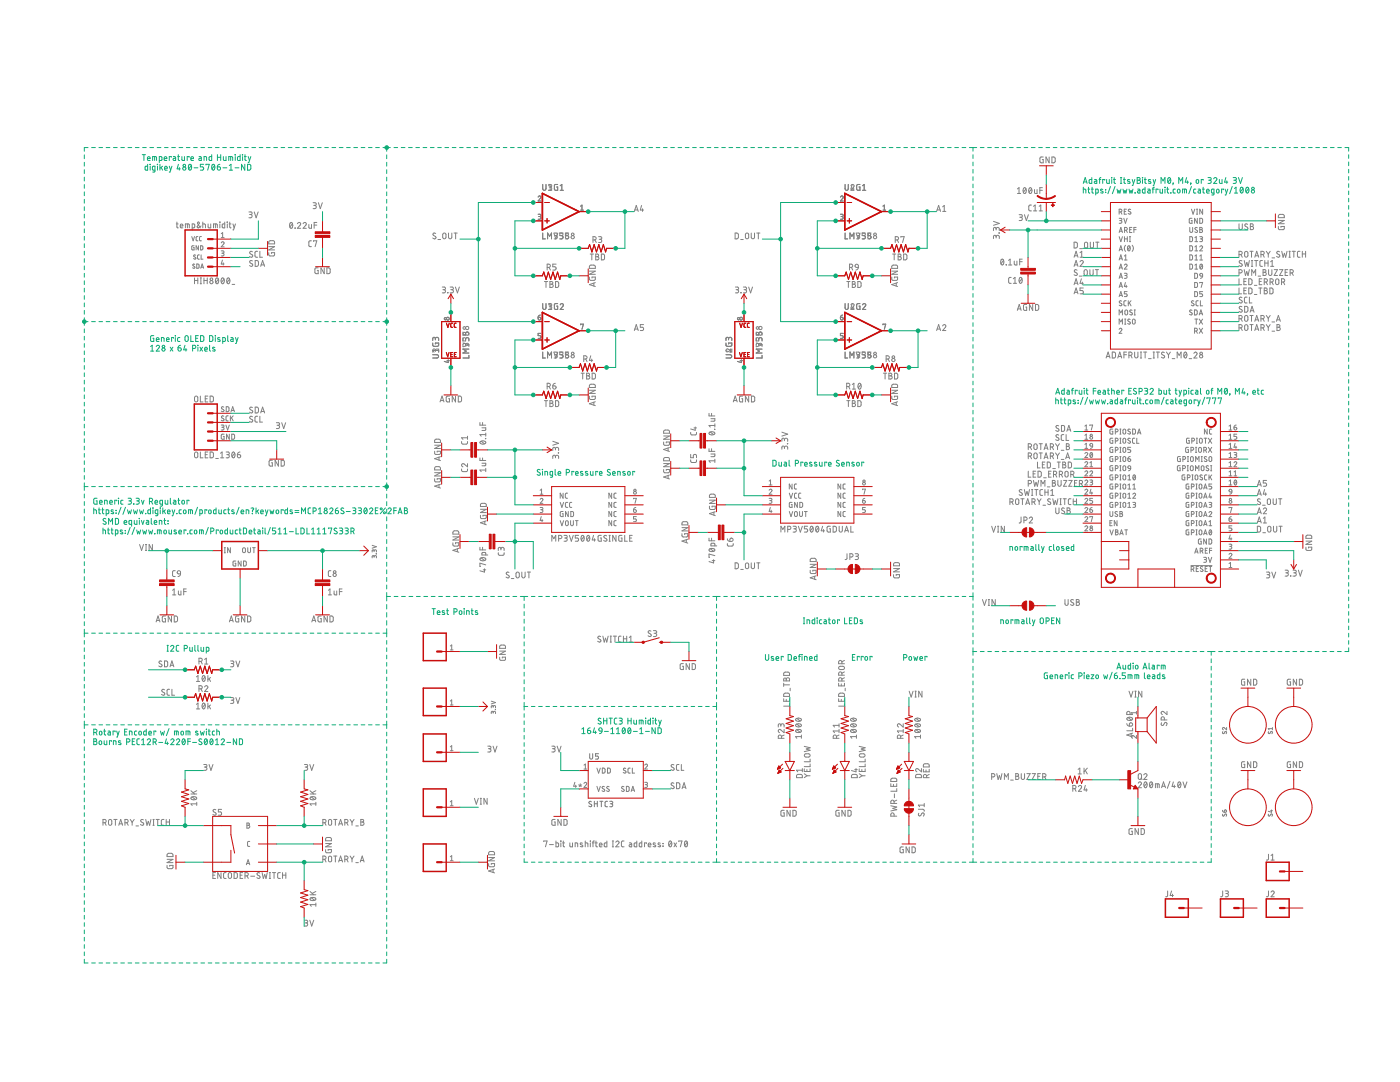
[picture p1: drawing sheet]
<svg xmlns="http://www.w3.org/2000/svg" width="279mm" height="216mm" viewBox="0 0 279 216" stroke-linecap="round" stroke-linejoin="round" font-family="sans-serif">
<g fill="none" stroke="#808080" stroke-width=".2">
<path d="M107.4 39.3a.27 .27 0 0 1 .4-.2 .27 .27 0 0 1 .1 .4l-.5 .6h.5M108.3 36.8v1l.3 .2 .3-.2 .1-1M109.5 37.1l.3-.3v1.2l.3-.3-.1-.3-.2-.1M109.5 36.8h.5l.1 .2-.1 .3h-.4M109.5 38h.6M111.3 36.8l-.6 .1-.1 .8 .2 .3h.5v-.7h-.2M111.8 38h.6M111.8 37.1l.3-.3v1.2M167.7 39.3a.28 .28 0 0 1 .4-.2 .28 .28 0 0 1 .1 .4l-.5 .6h.6M168.7 36.8v1l.2 .2 .4-.2v-1M169.8 37.1a.32 .32 0 0 1 .5-.3 .32 .32 0 0 1 .1 .5l-.6 .7h.7M170.1 36.8l-.3 .9h.7"/>
<path d="M170.3 37.4v.6M171.6 36.8l-.6 .1v.8l.1 .3h.5v-.7h-.2M172.1 38h.7M172.1 37.1l.4-.3v1.2M203.1 37.7l.3-.3v1.2M203.1 38.6h.6M204.3 37.5h.1a.58 .58 0 0 1 .4 .5 .58 .58 0 0 1-.4 .6l-.2-.6zM204.8 37.7l-.6 .7M205.4 37.5h.1a.58 .58 0 0 1 .5 .5 .58 .58 0 0 1-.5 .6l-.2-.6zM205.9 37.7l-.5 .7M206.5 37.8v.7l.2 .1h.3v-.8M207.5 38h.5"/>
<path d="M208 37.4h-.5v1.2M208.2 31.3l-.6 .2-.1 .7 .2 .3h.5v-.7h-.2M209.4 31.3v1.2l-.7-1.2v1.2M209.9 31.3h.5l.2 .2v.7l-.2 .3h-.5zM35.2 44.7h.4M35.3 44.3v1.1l.3 .1M36 45.1h.5a.27 .27 0 0 0-.2-.4 .27 .27 0 0 0-.3 .3l.1 .4 .4 .1M37 45.5v-.8h.7l.1 .8M37.4 44.7v.8M38.3 47.2l.2 .8 .3-.8M38.4 45.5l.4-.1v-.7h-.4v1.2M38.7 49l-.4 .1 .1 .7 .3 .1v-.5h-.1"/>
<path d="M38.8 55.5v1.1M38.8 56h.7M38.9 52.8l-.2-.1-.2 .2 .4 .4v.1h-.5M39.1 50.9h-.4v.2l.4 .3v.2l-.2 .1-.3-.1M39.3 52.7l.4 .1-.1 .7h-.3zM39.5 55.5v1.1M39.5 47.2h-.3l-.1 .2 .1 .6h.3M39.6 49v.9l-.5-.9v.9M39.8 50.9h-.3l-.1 .2 .1 .5 .3 .1M40 56.6h.2M40 55.5h.2M40 49l.4 .1 .1 .5-.1 .2-.4 .1z"/>
<path d="M40.1 53.5l.2-.8 .3 .8M40.1 55.5v1.1M40.1 45.1l-.5 .3h-.2l.4-.8a.2 .2 0 0 0-.2-.3 .2 .2 0 0 0-.2 .3l.6 .9M40.1 50.9v.8h.4M40.1 53.3h.5M40.2 47.2h-.3l-.1 .2v.6h.4M40.5 44.7l.5 .1v.7M40.5 44.3v1.2M40.7 56h.7M40.7 55.5v1.1M41.4 55.5v1.1M41.5 44.7l.1 .7 .1 .1h.4v-.8"/>
<path d="M42.6 45.5v-.8l.7 .1 .1 .7M43 44.7v.8M43.1 55.5h.1a.58 .58 0 0 1 .4 .5 .58 .58 0 0 1-.4 .6l-.2-.6zM43.6 55.7l-.5 .7M43.9 44.3h.1M43.9 44.7v.8M44.2 50.1h.4l.1 .2-.1 .2h-.3M44.2 48.5a.28 .28 0 0 1 .3-.2 .28 .28 0 0 1 .1 .4l-.4 .6h.5M44.2 46.6l.2-.2v1M44.2 47.4h.5M44.3 55.5a.58 .58 0 0 1 .5 .5 .58 .58 0 0 1-.5 .6l-.2-.6zM44.4 51.9l-.2 .8h.5"/>
<path d="M44.4 50.5l.3 .1v.4l-.5 .1M44.6 52.5v.4M44.7 55.7l-.5 .7M44.9 44.3v1.2l-.5-.1v-.6l.5-.1M45.3 44.3h.1M45.4 44.7v.8M45.4 55.5h.1a.58 .58 0 0 1 .4 .5 .58 .58 0 0 1-.4 .6l-.3-.6zM45.7 44.7h.4M45.8 55.7l-.5 .7M45.8 44.3l.1 1.1 .2 .1M46.3 56.7h.5M46.5 44.7l.2 .8"/>
<path d="M47 44.7l-.4 1.2h-.1M49.7 42.3h.5l.1 .2-.1 .3h-.4M50 42.8l.2 .1 .1 .3-.2 .2-.4 .1M50.4 50.2h-.4l-.2 .2 .5 .4a.29 .29 0 0 1 0 .5 .29 .29 0 0 1-.4-.1h-.1M50.4 52.1l-.4-.1-.2 .2 .5 .5a.29 .29 0 0 1 0 .4 .29 .29 0 0 1-.4 0l-.1-.1M50.7 42.3l.4 1.2 .4-1.2M50.9 52h.5l.1 .2 .1 .6-.2 .3h-.5zM51.4 50.1l-.3 .1-.2 .2v.8l.5 .1M51.9 50.1v1.2h.5M52 53.1l.4-1.1 .4 1.1M52.1 52.9h.6M53.6 50.4l.2 .6h.9l.1-.6h-.6v.2"/>
<path d="M53.6 49.2h1.2l-1.2 .7h1.2M53.7 48.1l.9-.1 .2 .2v.5h-1.2zM57.9 44.5l.1-.1a.6 .6 0 0 1 .4 .6 .6 .6 0 0 1-.4 .6l-.2-.6zM58.4 44.6l-.6 .7M58.9 45.5h.1M59.4 44.6a.32 .32 0 0 1 .4-.2 .32 .32 0 0 1 .1 .5l-.5 .7h.6M60.5 44.6a.32 .32 0 0 1 .5-.2 .32 .32 0 0 1 0 .5l-.5 .7h.6M61.6 44.8l.1 .7 .1 .1h.4v-.8M62.1 48l-.3 .1-.2 .2 .1 .8 .4 .1M62.5 40.4h.4l.2 .3-.1 .3h-.4M62.6 48.2v-.2h.6l-.3 1.2M62.7 44.9h.5"/>
<path d="M62.8 41l.3 .1v.3l-.2 .2h-.4M63.2 44.4h-.5v1.2M63.5 53.4l-.6 .2-.1 .8 .2 .2h.5v-.6h-.2M63.5 40.4l.4 1.2 .4-1.2M64.7 53.4v1.2l-.6-1.2v1.2M65.2 53.4l.5 .1 .2 .1v.8l-.2 .2h-.5zM87 46.6l-.4-.1-.2 .3 .5 .4a.32 .32 0 0 1-.1 .5 .32 .32 0 0 1-.4-.2M87.4 47.8h.5M88.3 57.3h.5l.1 .2-.1 .3h-.4M88.5 46.6l.3-.1 .2 .3v.7l-.2 .1h-.3l-.2-.3zM88.6 57.8l.2 .1 .1 .3-.2 .2h-.4M89.3 58.4h.1"/>
<path d="M89.5 46.5v.8l.3 .3 .3-.1 .1-1M89.8 57.3h.5l.2 .2-.2 .3h-.3M90.2 57.8l.3 .3-.1 .2-.6 .1M90.6 46.5h.6M90.9 57.3l.4 1.1 .4-1.1M90.9 46.5v1.2M107.4 42.8l.5 .1-.1 .3h-.3M107.7 43.2l.2 .3-.1 .2-.4 .1M108.3 46.5v1.2h.5M108.6 56.2h.7M109 56.2v1.2M109.2 53.4l.6-.2v-.4l-.6-.1v1.2"/>
<path d="M109.3 47.7v-1.2l.4 .6 .4-.6v1.2M109.6 53.4l.3 .5M109.7 56.2h.4l.2 .2-.2 .3 .3 .3-.2 .3-.5 .1zM109.7 56.7h.4M110.5 46.5l.4 1.2M110.6 46.5h.5l.1 .2-.1 .3h-.4M110.6 47.7h.3M110.9 56.2h.4l.2 .2v.7l-.3 .3h-.3zM110.9 47l.3 .3v.2l-.3 .2M111 52.7h-.7v.5h.4a.33 .33 0 0 1 .3 .4 .33 .33 0 0 1-.3 .3h-.4M111.3 46.5l-.4 1.2M112 47l.4 .3-.1 .2-.3 .2"/>
<path d="M112.1 47a.34 .34 0 0 1 .3 .3 .34 .34 0 0 1-.3 .4h-.4M112.1 46.5l.3 .2-.3 .3M112.4 46.5h-.7v.5h.4M113.5 46.5h-.7v.5h.4a.34 .34 0 0 1 .3 .3 .34 .34 0 0 1-.3 .4h-.4M115.9 41.1l.2-.2v1M115.9 41.9h.5M117.6 55.3l.2 .6h.7l.3-.1v-.5h-.6v.2M117.6 54.1h1.2l-1.2 .6h1.2M117.7 53l.9-.1 .2 .2v.5h-1.2zM117.8 50.7h.6M118.1 50.7v1.2M118.3 47.9l.6-.1v-.5l-.6-.1v1.2"/>
<path d="M118.5 56.5v.6M118.7 47.9l.3 .5M118.8 56.4l-1.2 .4 1.2 .4M118.9 50.7l.5 .1v.3l-.2 .1 .3 .3-.1 .3-.5 .1zM118.9 51.2h.3M119.5 47.2h.5l.1 .2v.2l-.5 .2M119.8 47.8l.2 .1v.4l-.5 .1M120 50.7h.5l.1 .2v.8l-.1 .1-.5 .1zM126.6 42.2l.4-1.2 .4 1.2M126.7 41.9h.6M128 41l-.2 .9h.6M128.2 41.7v.5"/>
<path d="M146.7 46.5h.5l.1 .2v.8l-.1 .1-.5 .1zM146.8 57.3h.5l.1 .2-.1 .3h-.4M147.1 57.8l.3 .3-.1 .2-.5 .1M147.8 47.8h.5M147.8 58.4h.1M148.4 57.3h.4l.2 .2-.2 .3h-.3M148.7 57.8l.3 .3-.1 .2-.5 .1M148.9 46.6l.3-.1 .2 .2v.8l-.2 .1h-.3l-.1-.3zM149.4 57.3l.4 1.1 .4-1.1M149.9 46.5v.8l.3 .3 .4-.1v-1M151 46.5h.7M151.3 46.5v1.2"/>
<path d="M167.7 42.8l.6 .1v.2l-.2 .1M167.9 43.2h.2M168 43.2l.2 .1v.3l-.5 .2M168.7 46.5v1.2h.5M169 56.2h.6M169.3 56.2v1.2M169.5 53.4l.6-.2v-.4l-.6-.1v1.2M169.6 47.7v-1.2l.4 .6 .4-.6v1.2M169.9 53.4l.3 .5M170.1 56.2l.5 .1v.3l-.2 .1 .3 .3-.1 .3-.5 .1zM170.1 56.7h.3M170.8 52.8l.2-.1 .3 .2v.5l-.6-.1-.1-.3z"/>
<path d="M170.9 46.5l.4 1.2M170.9 46.5h.5l.2 .2-.2 .3h-.3M170.9 47.7h.4M171.2 56.2h.5l.1 .2v.7l-.1 .2-.5 .1zM171.3 47l.3 .3-.1 .2-.2 .2M171.3 53.4l-.2 .4-.3 .1M171.6 46.5l-.3 1.2M172.4 47l.3 .3-.1 .2-.2 .2M172.4 47a.34 .34 0 0 1 .3 .3 .34 .34 0 0 1-.3 .4h-.3M172.4 46.5l.3 .2-.3 .3M172.7 46.5h-.6v.5h.3M173.8 46.5h-.6v.5h.4a.33 .33 0 0 1 .3 .3 .33 .33 0 0 1-.3 .4h-.4"/>
<path d="M176.2 41.9h.6M176.2 41.1l.3-.2v1M178 55.3l.1 .6h1v-.6h-.6v.2M178 54.1h1.1l-1.1 .6h1.1M178.1 53l.8-.1 .2 .2v.5h-1.1zM178.1 50.7h.7M178.5 50.7v1.2M178.7 47.9l.6-.1v-.5l-.6-.1v1.2M178.9 56.5v.6M179.1 47.9l.2 .5M179.1 56.4l-1.1 .4 1.1 .4M179.2 50.7l.6 .1v.3l-.2 .1 .3 .3-.2 .3-.5 .1z"/>
<path d="M179.2 51.2h.4M179.8 47.3v-.1h.6l-.3 1.2M180.3 50.7h.5l.2 .2v.8l-.2 .1-.5 .1zM186.9 42.2l.4-1.2 .4 1.2M187 41.9h.6M188.1 42.2h.7M188.1 41.3l.3-.3v1.2M198.3 44.2l1.1 .4-1.1 .4M198.8 47.3l.2-.4 .3 .1 .1 .6M198.8 47.5v-.4l-.3-.2-.2 .2v.5M198.8 45.7l.1-.3h.3l.2 .2v.4M198.8 45.9l-.1-.5h-.2l-.2 .1v.5"/>
<path d="M199.4 46.5h.1M199.9 51.8l.1-.1a.63 .63 0 0 1 .3 .6 .63 .63 0 0 1-.4 .6l-.2-.6zM200.3 52l-.5 .6M200.8 52.9h.1M201.3 52.9h.6M201.3 52l.3-.3v1.2M201.8 55.4h-.4l-.1 .2v.8l.5 .1M202.2 56.5h.7M202.2 55.6l.4-.2v1.1M202.4 52.1v.6l.2 .2h.3v-.8M203.4 42.8l.5 .1 .1 .1-.1 .3h-.4M203.5 55.4h.2a.65 .65 0 0 1 .3 .6 .65 .65 0 0 1-.4 .5l-.2-.6z"/>
<path d="M203.5 52.2h.5M203.7 43.3l.3 .2v.3l-.1 .2h-.5M203.9 55.6l-.5 .7M204 51.7h-.5v1.2M204.4 42.8l.4 1.2 .4-1.2M205.8 40.9l-.4 .1-.1 .2v.7l.5 .2M206.2 42.1h.7M206.2 41.2l.4-.3v1.2M207.4 42.1h.6M207.4 41.2l.3-.3v1.2M214.4 48.3h.4l.2 .2v.8l-.2 .2h-.4zM214.4 53.1l.4-1.1 .3 1.1"/>
<path d="M214.4 51.3l.4-1.2 .3 1.2M214.4 56.8l.4-1.2 .3 1.2M214.4 58.6l.4-1.1 .3 1.1M214.5 56.5h.5M214.5 52.9h.5M214.5 51h.5M214.5 58.3h.5M214.9 53.9l-.4-.1-.1 .3 .5 .4a.32 .32 0 0 1-.1 .5 .32 .32 0 0 1-.4-.2M215.4 55.1h.5M215.5 49.6h.5M215.5 52.2a.32 .32 0 0 1 .5-.2 .32 .32 0 0 1 .1 .5l-.6 .6h.7M215.5 51.3h.7"/>
<path d="M215.5 50.4l.4-.3v1.2M215.8 55.6l-.3 .9h.7M216 56.3v.5M216.2 57.5h-.7v.5h.4a.34 .34 0 0 1 .3 .3 .34 .34 0 0 1-.3 .3h-.4M216.5 53.9l.2-.1 .3 .3v.7l-.3 .2-.2-.1-.2-.2zM216.5 48.4l.3-.1 .2 .2v.8l-.2 .2-.3-.2zM217.5 53.8v.9l.3 .3 .3-.2 .1-1M217.6 48.3v1l.2 .2 .4-.2v-1M218.6 53.8h.6M218.7 48.3h.6M218.9 53.8v1.2M219 48.3v1.2"/>
<path d="M223.4 43.6l.5 .1-.1 .3h-.3M223.4 42.3h.4l.1-.2-.1-.3-.4-.1v1M223.4 50.1l.3-1.1 .3 1.1M223.4 51.9l.3-1 .3 1M223.4 53.7l.3-1 .3 1M223.4 55.5l.3-1 .3 1M223.4 57.4l.3-1 .3 1M223.4 59.2l.3-1 .3 1M223.4 46.4l.3-1 .3 1M223.4 47.2l.3 1 .3-1M223.4 53.4h.5M223.4 55.3h.5"/>
<path d="M223.4 49.8h.5M223.4 51.6h.5M223.4 57.1h.5M223.4 58.9h.5M223.4 46.1h.5M223.6 44l.3 .3-.1 .2-.4 .1M223.7 42.3l.2 .4M224.3 43.6l.3 1 .3-1M224.4 42.2h.3M224.4 52.9a.27 .27 0 0 1 .4-.2 .27 .27 0 0 1 .1 .4l-.5 .6h.5M224.4 54.5l.5 .1-.1 .3-.3 .1M224.4 51.1l.3-.2v1"/>
<path d="M224.4 51.9h.5M224.4 47.2v1M224.4 47.7h.6M224.4 46l.5-.2v-.3l-.5-.1v1M224.6 56.4l-.2 .7h.5M224.6 48.9l-.2 .7 .2 .6M224.7 55l.2 .3-.1 .2h-.4M224.8 56.9v.5M224.8 46l.2 .4M224.8 41.7h-.4v1h.4M224.9 58.2h-.5v.4l.4 .1 .1 .2-.1 .3h-.4M225 47.2v1"/>
<path d="M225.1 49.1h.1a.51 .51 0 0 1 .4 .5 .51 .51 0 0 1-.4 .4l-.2-.4zM225.4 47.2h.2M225.4 48.2h.2M225.4 45.8h.4M225.5 47.2v1M225.5 49.3l-.4 .5M225.7 41.8h-.4l-.1 .2 .5 .4v.2l-.2 .1-.4-.1M225.9 45.4h-.5v1h.5M226 48.9l.2 .7-.2 .6M226.3 45.8h.4M226.7 45.4h-.4v1M237.4 52.7l.6 .2v.5l-.2 .3h-.4z"/>
<path d="M237.4 50.9h.4l.2 .2v.5l-.2 .3h-.4zM237.4 49l.6 .2v.6l-.2 .2-.4 .1zM237.4 47.2l.6 .2v.5l-.2 .3h-.4zM237.4 45.4v.7l.3 .3 .3-.2v-.8M237.8 41.7l.3 1 .3-1M237.9 43.6l-.5 .1v.8l.5 .1v-.6h-.2M238.4 58.2l.6 .2-.1 .7-.5 .1zM238.4 56.4l.6 .1v.7l-.2 .1-.4 .1zM238.4 54.5l.6 .2v.7l-.2 .1h-.4zM238.5 47.4l.2-.2v1M238.5 49.3l.2-.3v1.1M238.5 51.1l.2-.2v1"/>
<path d="M238.5 52.9l.2-.2v1M238.5 51.9h.5M238.5 53.7h.5M238.5 50.1h.5M238.5 48.2h.5M238.8 42.7h.2M238.8 41.7h.2M238.9 41.7v1M239 45.5l-.3-.1-.2 .2 .5 .5v.2l-.2 .1-.4-.2M239 43.6v1l-.6-1v1M239.4 49.3a.28 .28 0 0 1 .4-.2 .28 .28 0 0 1 .1 .4l-.5 .6h.6M239.4 47.2h.5l.1 .2-.1 .2-.3 .1"/>
<path d="M239.4 43.6l.6 .1v.6l-.2 .2-.4 .1zM239.4 45.4l.5 .1v.2l-.2 .1 .3 .3-.2 .3h-.4zM239.4 45.8h.3M239.4 51.1l.3-.2v1M239.4 51.9h.6M239.4 56.5v-.1h.6l-.3 1M239.5 54.6h.4l.1 .5-.5-.1zM239.6 52.8v-.1a.5 .5 0 0 1 .4 .5 .5 .5 0 0 1-.4 .5l-.2-.5zM239.7 47.7l.2 .1v.3l-.5 .1M239.9 52.9l-.4 .6M240 58.2h-.6v.4l.5 .1 .1 .2-.1 .3h-.5M240 55.1l-.1 .3-.3 .1"/>
<path d="M240 41.7v1l-.6-1v1M247.3 44.7v.8l.2 .3 .4-.1v-1M247.3 50.8l.5-.1v-.4l-.5-.2v1.2M247.3 54.5l.5-.2v-.4l-.5-.1v1.2M247.3 57.5v1.1h.5M247.3 55.6v1.2h.5M247.6 50.8l.3 .5M247.9 59.4l-.4-.1-.2 .2 .5 .5a.3 .3 0 0 1 0 .4 .3 .3 0 0 1-.4 0l-.1-.1M247.9 52.1l-.4-.1-.2 .2 .5 .5a.29 .29 0 0 1 0 .4 .29 .29 0 0 1-.4 0l-.1-.1M248.2 56.2h.4M248.2 58h.4M248.3 52l.3 1.1 .2-.7 .3 .7 .2-1.1"/>
<path d="M248.3 53.8l.3 1.2 .2-.8 .3 .8 .2-1.2M248.4 50.3l.2-.1 .4 .1v.7l-.2 .3-.4-.2zM248.8 57.5h-.6v1.1h.6M248.8 55.6h-.6v1.2h.6M248.9 59.3h-.4l-.2 .2 .1 .8 .1 .2h.4M249 44.8l-.4-.1-.2 .2 .5 .4a.32 .32 0 0 1 0 .5 .32 .32 0 0 1-.5-.1M249.2 55.6l.5 .1 .2 .1v.8l-.2 .2h-.5zM249.2 57.5h.5l.2 .2v.7l-.2 .2h-.5zM249.3 59.3v1.2h.6M249.4 50.1h.7M249.5 44.7l.6 .1v.3l-.2 .1 .3 .2-.2 .4h-.5zM249.5 45.2h.4"/>
<path d="M249.7 52h.3M249.7 53.1h.3M249.8 50.1v1.2M249.8 55v-1.2l.4 .7 .4-.7v1.2M249.9 52v1.1M250.3 56.9h.5M250.3 58.8h.5M250.4 52h.6M250.4 51.3l.4-1.2 .4 1.2M250.5 51h.6M250.7 52v1.1M251.1 55.1h.5"/>
<path d="M251.2 57.5h.7M251.3 56.2h.4M251.5 57.5v1.1M251.7 50.8l.5-.1v-.4l-.5-.2v1.2M251.8 55.6h-.5v1.2h.5M251.9 52h-.3l-.2 .2 .1 .9h.4M252.1 50.8l.2 .5M252.1 53.8l.5 .1v.3l-.2 .1 .3 .3-.2 .3-.4 .1zM252.1 54.3h.3M252.3 56.3h.5l.1-.3v-.2l-.6-.2v1.2M252.3 57.5l.5 .1v.3l-.2 .1 .3 .2-.1 .4h-.5zM252.3 58h.3"/>
<path d="M252.4 52v1.1M252.4 52.5h.7M252.7 56.3l.2 .5M252.7 50.1l.4 .6M253.1 52v1.1M253.1 50.7v.6M253.2 53.8v.9l.2 .3 .4-.2v-1M253.4 57.5h.5l.1 .2v.7l-.1 .2h-.5zM253.5 56.3h.4l.2-.3-.1-.2-.5-.2v1.2M253.5 50.1l-.4 .6M253.6 53.1h.6M253.6 52.2l.3-.2v1.1"/>
<path d="M253.9 51.5h.5M253.9 56.3l.2 .5M254.3 53.8h.7l-.7 1.2h.7M254.7 55.7l.3-.1 .2 .2v.8l-.2 .2-.3-.1-.1-.2zM255.1 45.2l.2 .6h.8l.2-.1v-.5h-.6v.2M255.1 44h1.2l-1.2 .6h1.2M255.2 42.9l.9-.1 .2 .2v.4h-1.2zM255.4 50.2h-.4l-.2 .2 .5 .4a.32 .32 0 0 1-.1 .5 .32 .32 0 0 1-.4-.1M255.4 53.8h.6l-.6 1.2h.6M255.8 56.3h.4l.2-.3-.1-.2-.5-.2v1.2M255.8 50.1l.3 1.2 .2-.8 .3 .8 .3-1.2M256.1 56.3l.3 .5"/>
<path d="M256.5 54.3h.4M257 53.8h-.5v1.2h.5M257.2 51.3h.3M257.2 50.1h.3M257.4 50.1v1.2M257.5 54.5l.5-.2v-.4l-.5-.1v1.2M257.9 54.5l.2 .5M257.9 50.1h.6M258.2 50.1v1.2M259.4 50.1l-.3 .1-.2 .2 .1 .8 .4 .1M259.9 50.7h.7M259.9 50.1v1.2"/>
<path d="M260.6 50.1v1.2M38.9 79.1l.3-.1 .3 .2v.8l-.3 .2-.3-.1-.1-.2zM40 79v1.2h.5M41 79.6h.4M41.5 79h-.5v1.2h.5M41.9 79l.5 .1 .2 .1v.8l-.2 .2h-.5zM86.4 70.8h.8l.3 .2-.1 .4h-1M86.4 68.5l.1 .6h.8l.2-.2v-.4h-.6v.1M86.9 67.6l.1-.2 .3-.1 .2 .2v.4M86.9 67.8v-.4l-.3-.1-.2 .1v.5M86.9 69.9l.2-.3 .3 .1 .1 .2h-1.1l.2 .4M86.9 70.1v-.3l-.3-.2-.2 .3v.4"/>
<path d="M87.5 69.6v.7M87.9 79.9h.6M89.2 72h.5M89.5 71.8v.5l-.8-.2M89.7 79l-.6 .2v.9l.6 .1v-.6h-.2M90.9 79v1.2l-.6-1.2v1.2M91.5 79l.4 .1 .2 .3v.5l-.2 .3h-.4zM92.4 67.6l.2-.2 .3 .2M92.4 66.3v.6h.5v-.4a.34 .34 0 0 1 .3-.3 .34 .34 0 0 1 .4 .3v.4M92.4 67.4v.6h.5v-.4M92.4 68.4l1.2 .4M92.9 68.8l.3-.3 .3 .1 .1 .2"/>
<path d="M92.9 69v-.4l-.3-.1-.2 .2v.5M92.9 67.6a.34 .34 0 0 1 .3-.2 .34 .34 0 0 1 .4 .2v.4M92.9 67.7l.3-.3h.3l.1 .3M93.6 70.9v.5h-1.2M93.6 68.8v.4M93.6 69.7h-1.2l.6 .4-.6 .3h1.2M93.6 68.8l-1.2 .4M107.4 63.3l.4 .1 .1 .1M107.4 63.3l.1 .5h.3l.1-.2M107.8 62.9l-.3 .1-.1 .3M107.9 66.5h-.5v.5h.4l.1 .2-.1 .3h-.4M107.9 63.5v.1"/>
<path d="M108.3 60.6v1l.3 .1 .3-.1 .1-1M108.3 70.3v1.1h.5M108.6 79.9h.7M109 79.9v1.2M109.2 77.1l.6-.1v-.4l-.6-.1v1.1M109.3 71.4v-1.1l.4 .6 .4-.6v1.1M109.5 60.8l.3-.2v1.1l.3-.2-.1-.3-.2-.1M109.5 60.6h.5l.1 .2-.1 .3h-.4M109.5 61.7h.6M109.6 77.1l.3 .5M109.7 79.9h.4l.2 .3-.2 .3 .3 .2-.2 .4h-.5zM110.3 77h.4a.32 .32 0 0 1 .3 .4 .32 .32 0 0 1-.4 .2 .32 .32 0 0 1-.3-.3z"/>
<path d="M110.5 70.3l.4 1.1M110.6 70.3h.5l.1 .2-.1 .3h-.4M110.6 71.4h.3M110.8 76.5a.51 .51 0 0 0-.5 .5M110.9 79.9l.4 .1 .2 .2v.7l-.3 .2h-.3zM110.9 70.8l.3 .2v.3l-.3 .1M111.3 60.6l-.6 .1-.1 .8 .2 .2h.5v-.6h-.2M111.3 70.3l-.4 1.1M111.8 60.8a.32 .32 0 0 1 .4-.2 .32 .32 0 0 1 .2 .5l-.6 .6h.6M112 70.8l.4 .2-.1 .3-.3 .1M112.1 70.8a.34 .34 0 0 1 .3 .3 .34 .34 0 0 1-.3 .3h-.4M112.1 70.3l.3 .2-.3 .3"/>
<path d="M112.4 70.3h-.7v.5h.4M113.5 70.3h-.7v.5h.4a.34 .34 0 0 1 .3 .3 .34 .34 0 0 1-.3 .3h-.4M115.9 64.8v-.1h.5l-.3 1M116 74.5h.6M116.3 74.5v1.1M116.5 71.6l.6-.1v-.4l-.6-.1v1.2M116.9 71.6l.3 .6M117.1 74.5l.5 .1v.3l-.2 .1 .3 .2-.2 .4h-.4zM117.1 75h.3M117.6 79.1l.2 .6h.7l.3-.2v-.4h-.6v.1M117.6 77.9h1.2l-1.2 .6h1.2M117.7 76.8l.9-.1 .2 .2v.4h-1.2z"/>
<path d="M117.9 71l-.3 .9h.7M118.1 71.6v.6M118.2 74.5h.4l.2 .2v.7l-.2 .2h-.4zM126.6 66l.4-1.2 .4 1.2M126.7 65.7h.6M128.4 64.8h-.6v.5h.4a.33 .33 0 0 1 .2 .3 .33 .33 0 0 1-.2 .4h-.4M144.9 70.8h.8l.3 .2-.1 .4h-1M144.9 68.5l.1 .6h.8l.2-.2v-.4h-.6v.1M145.4 67.6l.1-.2 .3-.1 .2 .2v.4M145.4 67.8v-.4l-.3-.1-.2 .1v.5M145.5 69.8h.5M145.8 69.6v.7l-.9-.3"/>
<path d="M146 69.6v.7l-.6-.6a.32 .32 0 0 0-.5 .1 .32 .32 0 0 0 .2 .5M146.4 79.9h.6M147.7 72h.5M148 71.8v.5l-.8-.2M148.2 79l-.6 .2v.9l.6 .1v-.6h-.2M149.4 79v1.2l-.6-1.2v1.2M150 79l.4 .1 .2 .1v.8l-.2 .2h-.4zM150.9 67.6l.2-.2 .3 .2M150.9 66.3v.6h.5v-.4a.34 .34 0 0 1 .4-.3 .34 .34 0 0 1 .3 .3v.4M150.9 67.4v.6h.5v-.4M150.9 68.4l1.2 .4M151.4 68.8l.3-.3 .3 .1 .1 .2"/>
<path d="M151.4 69v-.4l-.3-.1-.2 .1v.6M151.4 67.6a.34 .34 0 0 1 .4-.2 .34 .34 0 0 1 .3 .2v.4M151.4 67.7l.3-.3h.3l.1 .3M152.1 70.9v.5h-1.2M152.1 69.7h-1.2l.7 .4-.7 .3h1.2M152.1 68.8v.4M152.1 68.8l-1.2 .4M167.7 63.3l.5 .1 .1 .1M167.7 63.3l.1 .5h.4l.1-.2M168.2 62.9l-.3 .1-.2 .3M168.3 66.5h-.6v.5h.5l.1 .2-.1 .3h-.5M168.3 63.5v.1"/>
<path d="M168.7 60.6v1l.2 .1 .4-.1v-1M168.7 70.3v1.1h.5M169 77.1l.5-.1v-.4l-.5-.1v1.1M169 79.9h.6M169.3 79.9v1.2M169.4 77.1l.2 .5M169.6 71.4v-1.1l.4 .6 .4-.6v1.1M169.8 60.8a.32 .32 0 0 1 .5-.2 .32 .32 0 0 1 .1 .5l-.6 .6h.7M170.1 60.6l-.3 .9h.7M170.1 79.9l.5 .2v.3l-.2 .1 .3 .2-.1 .4h-.5zM170.1 76.7l.3-.2v1.1M170.1 77.6h.7"/>
<path d="M170.3 61.2v.5M170.9 70.3l.4 1.1M170.9 70.3h.4l.3 .2-.2 .3h-.3M170.9 71.4h.4M171.2 79.9l.5 .1 .1 .2v.7l-.1 .2h-.5zM171.3 70.8l.3 .2-.1 .3-.2 .1M171.4 76.6v-.1a.6 .6 0 0 1 .5 .6 .6 .6 0 0 1-.5 .5l-.2-.5zM171.6 60.6l-.6 .1v.8l.1 .2h.5v-.6h-.2M171.6 70.3l-.3 1.1M171.8 76.7l-.5 .7M172.1 60.8a.32 .32 0 0 1 .5-.2 .32 .32 0 0 1 .1 .5l-.6 .6h.7M172.4 70.8l.3 .2-.1 .3-.2 .1"/>
<path d="M172.4 70.8a.34 .34 0 0 1 .3 .3 .34 .34 0 0 1-.3 .3h-.3M172.4 70.3l.3 .2-.3 .3M172.7 70.3h-.6v.5h.3M173.8 70.3h-.6v.5h.4a.33 .33 0 0 1 .3 .3 .33 .33 0 0 1-.3 .3h-.4M176.2 64.8v-.1h.6l-.3 1M176.3 74.5h.7M176.6 74.5v1.1M176.8 71.6l.6-.1v-.4l-.6-.1v1.2M177.2 71.6l.3 .6M177.4 74.5h.4l.2 .2-.3 .3 .4 .2-.2 .4h-.5zM177.4 75h.3M178 79.1l.1 .6 1-.1v-.5h-.6v.1"/>
<path d="M178 77.9h1.1l-1.1 .6h1.1M178.1 76.8l.8-.1 .2 .2v.4h-1.1zM178.5 74.5h.5l.1 .2 .1 .6-.2 .3h-.5zM186.9 66l.4-1.2 .4 1.2M187 65.7h.6M188.1 65a.32 .32 0 0 1 .5-.2 .32 .32 0 0 1 .1 .5l-.6 .7h.7M203 61.9l.4-1.2 .4 1.2M203.1 61.6h.6M204.9 60.7l-.6 .2v.8l.1 .2h.5v-.6h-.2M206.1 60.7v1.2l-.7-1.2v1.2M206.7 60.7l.4 .1 .2 .2v.7l-.3 .2h-.3zM220.7 71.4l.4-1.1 .4 1.1"/>
<path d="M220.9 71.1h.5M222 70.3h.4l.2 .2v.7l-.2 .2h-.4zM223.1 71.4l.4-1.1 .4 1.1M223.2 71.1h.6M223.4 65.7a.28 .28 0 0 1 .3-.2 .28 .28 0 0 1 .1 .5l-.4 .5h.5M223.4 62.8v-1l.3 .6 .3-.6v1M223.4 64.7v-1l.3 .5 .3-.5v1M223.8 60.1l-.2-.1-.2 .2 .5 .5v.2l-.2 .1-.3-.1M224.3 70.8h.5M224.5 64.7h.2M224.5 63.7h.2M224.5 62l.2-.2 .3 .2v.7l-.2 .1-.3-.1z"/>
<path d="M224.6 63.7v1M224.7 60h-.3l-.1 .2v.7l.4 .1M224.8 70.3h-.5v1.1M225.2 60v1M225.3 70.9h.5l.1-.2v-.3l-.6-.1v1.1M225.4 60.4l.3 .6M225.6 63.8l-.4-.1-.1 .2 .5 .4v.3l-.2 .1-.4-.2M225.7 70.9l.2 .5M225.7 60l-.5 .6M225.9 61.9h-.3l-.1 .2 .5 .4v.2l-.2 .1-.4-.1M226.1 63.7h.2l.2 .1v.7l-.2 .2-.3-.2zM226.4 62.8h.2"/>
<path d="M226.4 61.8h.2M226.4 70.3v.8l.3 .3 .4-.2v-.9M226.5 61.8v1M227.6 70.3h.2M227.6 71.4h.2M227.7 70.3v1.1M228.2 70.3h.7M228.5 70.3v1.1M229.2 71.6h.5M230.1 70.3h.3M230.1 71.4h.3M230.3 70.3v1.1"/>
<path d="M230.8 70.3h.6M231.1 70.3v1.1M232.4 70.4l-.3-.1-.3 .1v.3l.5 .3a.29 .29 0 0 1 0 .4 .29 .29 0 0 1-.4 0l-.1-.1M232.8 70.3l.4 .5M233.2 70.8v.6M233.6 70.3l-.4 .5M233.9 71.6h.6M234.9 71.4v-1.1l.4 .6 .4-.6v1.1M236.4 70.3h.1a.6 .6 0 0 1 .4 .5 .6 .6 0 0 1-.4 .6l-.3-.6zM236.8 70.5l-.5 .7M237.3 71.6h.5M237.9 61.9h-.4l-.1 .2 .5 .4v.2l-.2 .1-.3-.1"/>
<path d="M238.3 60.1l-.3-.1-.2 .2 .5 .5v.2l-.2 .1-.4-.1M238.3 70.5a.32 .32 0 0 1 .4-.2 .32 .32 0 0 1 .1 .5l-.5 .6h.6M238.4 61.8l.5 .2v.6l-.1 .2h-.4zM238.4 66.1l.5-.1v-.4l-.5-.1v1M238.5 63.7h.5M238.7 63.7v1M238.7 66.1l.3 .4M239.1 60h-.3l-.1 .2v.7l.4 .1M239.3 65.5l.7 1M239.3 62.8l.4-1 .3 1M239.3 63.7l.7 1M239.4 62.6h.5"/>
<path d="M239.6 60v1h.4M240 65.5l-.7 1M240 63.7l-.7 1M247.3 63.6l.5-.1 .1-.3-.2-.2-.4-.1v1.2M247.3 65.4h.4l.2-.2-.1-.3-.5-.1v1.2M247.6 63.6l.3 .5M247.6 65.4l.3 .6M247.9 61.2h-.4l-.2 .2 .5 .4a.29 .29 0 0 1 0 .4 .29 .29 0 0 1-.4 0l-.1-.1M248.4 61.1l.4 .1 .2 .1v.8l-.2 .2h-.4zM248.4 65l.2-.2 .4 .2v.6l-.2 .3-.4-.1zM248.5 63l.3-.1 .2 .4v.6l-.2 .2-.4-.2zM249.4 62.9h.7"/>
<path d="M249.4 64.8h.7M249.5 62.3l.4-1.2 .4 1.2M249.6 62h.6M249.8 62.9v1.2M249.8 64.8v1.2M250.4 64.1l.4-1.2 .4 1.2M250.4 66l.4-1.2 .4 1.2M250.5 65.7h.6M250.5 63.8h.6M251.7 63.6l.5-.1v-.4l-.5-.2v1.2M251.7 65.4l.5-.1v-.4l-.5-.1v1.2M252.1 63.6l.2 .5"/>
<path d="M252.1 65.4l.2 .6M252.7 62.9l.4 .6M252.7 64.8l.4 .5M253.1 63.5v.6M253.1 65.3v.7M253.5 62.9l-.4 .6M253.5 64.8l-.4 .5M253.9 66.1h.5M253.9 64.2h.5M254.7 64.1l.4-1.2 .4 1.2M254.8 63.8h.6M254.8 64.8h.4l.2 .2-.2 .3 .3 .3-.2 .3-.5 .1z"/>
<path d="M254.8 65.3h.4M38.9 90.3l.3-.1 .3 .2v.8l-.3 .2-.3-.1-.1-.3zM40 90.2v1.2h.5M41 90.7h.4M41.5 90.2h-.5v1.2h.5M41.9 90.2h.5l.2 .2v.8l-.2 .1-.5 .1zM43.1 91.5h.5M44 91.4h.7M44 90.4l.3-.2v1.2M44.2 84.8h.4l.1 .2-.1 .2-.3 .1M44.4 85.3l.3 .1v.3l-.5 .1M44.7 83.1l-.3-.1-.2 .2 .5 .5v.2l-.2 .1-.3-.2"/>
<path d="M44.7 81.2h-.4l-.1 .2 .5 .4v.2l-.2 .1-.3-.1M44.7 86.6l-.5 .1 .1 .9 .4 .1v-.6h-.1M45.1 84.8l.3 1 .4-1M45.1 90.2h.5l.2 .2-.2 .3h-.3M45.1 81.2l.6 .1v.6l-.2 .2h-.4zM45.4 90.7l.3 .1v.4l-.6 .2M45.6 83h-.4l-.1 .2v.7l.5 .1M45.8 86.6v1.1l-.6-1.1v1.1M46 83v1M46.1 82.1l.3-.9 .4 .9M46.2 81.9h.5M46.2 83.4l.3 .6"/>
<path d="M46.2 86.6l.6 .2v.6l-.1 .2-.5 .1zM46.4 90.3l.1-.1a.58 .58 0 0 1 .4 .6 .58 .58 0 0 1-.4 .5l-.3-.5zM46.5 83l-.5 .6M46.8 90.4l-.5 .7M47.4 90.7h.4a.33 .33 0 0 1 .2 .4 .33 .33 0 0 1-.3 .3 .33 .33 0 0 1-.3-.4zM47.9 90.2l-.4 .2-.1 .3M50.4 83.2l-.4-.1-.2 .2 .5 .4a.32 .32 0 0 1 0 .5 .32 .32 0 0 1-.5-.1M50.4 81.3h-.4l-.2 .2 .5 .4a.29 .29 0 0 1 0 .5 .29 .29 0 0 1-.4-.1l-.1-.1M50.9 81.2l.5 .1 .1 .1 .1 .7-.2 .3h-.5zM51.4 83.1h-.3l-.2 .2v.8l.5 .1M51.9 83.1v1.1h.5M52 82.4l.4-1.2 .4 1.2"/>
<path d="M52.1 82.1h.6M54.4 91.8l-.7 .2v.8l.2 .2h.5v-.6h-.2M55.2 84.3l.5 .1 .1 .1-.1 .3-.4 .1M55.5 84.9l.2 .1 .1 .3-.2 .2h-.4M55.6 91.8v1.2l-.7-1.2v1.2M56.1 91.8l.5 .1 .1 .1v.8l-.1 .2h-.5zM56.2 84.3l.4 1.2 .4-1.2M86.7 90l.2 .7h.8l.2-.2v-.5h-.7v.2M86.7 95.5l.2 .6 .8 .1 .2-.2v-.5h-.7v.2M86.7 88.8h1.2l-1.2 .7h1.2M86.7 94.3h1.2l-1.2 .7h1.2M86.8 87.7h.9l.2 .1v.5h-1.2z"/>
<path d="M86.8 93.2l.9-.1 .2 .2v.5h-1.2zM87.6 91.2v.6M87.6 96.7v.6M87.8 80.2l.4-1.2 .4 1.2M87.9 91.1l-1.2 .4 1.2 .4M87.9 96.6l-1.2 .4 1.2 .4M92.1 88.1l.1 .4 .2 .1h.7l.2-.5M92.1 93.6l.1 .4 .2 .1h.7l.2-.5M93.3 92.5v.7l-.7-.6a.32 .32 0 0 0-.5 .1 .32 .32 0 0 0 .3 .5M93.3 87v.7M93.3 87.4h-1.2l.3 .3M95.8 84.3v.5h1.1"/>
<path d="M95.8 91.4v.5h1.1M95.9 88.1a.66 .66 0 0 1 1 .3 .65 .65 0 0 1-.6 .2 .65 .65 0 0 1-.5-.4zM96 88l.7 .6M96.2 85.4h.7v.5h-.7M96.2 92.4h.7v.5h-.7M96.3 84.3v.5M96.3 91.4v.5M96.9 87.5h.1M96.9 86.4v.6M96.9 93.5v.6M96.9 86.7h-1.1l.2 .3M96.9 93.8h-1.1l.2 .3"/>
<path d="M107.8 99.7a.27 .27 0 0 1 .4-.2 .27 .27 0 0 1 .1 .4l-.5 .5h.6M107.8 97.8l.3-.2v1M107.8 98.6h.6M109.7 80.5h.4M110.3 88.1l1.2 .4-1.2 .3M110.8 91.1l.2-.2h.4l.1 .6M110.8 91.4v-.4l-.3-.2-.2 .2v.5M110.8 89.6l.2-.3h.2l.3 .1v.5M110.8 89.8l-.1-.5h-.2l-.2 .1v.5M111.5 90.3h.1M112.4 98.4v1l-.6-1v1M113.3 98.4h-.4l-.1 .2 .1 .7 .4 .1"/>
<path d="M118.5 80.3v.5M118.8 80.2l-1.2 .4 1.2 .3M122.1 98.4v1l-.6-1v1M123 98.4h-.4l-.1 .2 .1 .7 .4 .1M126.4 99.5v-.1h.6l-.3 1M132.4 93.7l.2 .6h.7l.3-.1v-.5h-.6v.2M132.4 88.2l.2 .6 .7 .1 .3-.2v-.5h-.6v.2M132.4 92.5h1.2l-1.2 .6h1.2M132.4 87h1.2l-1.2 .7h1.2M132.5 91.4l.9-.1 .2 .2v.4h-1.2zM132.5 85.9l.9-.1 .2 .2v.4h-1.2zM133.3 89.4v.6"/>
<path d="M133.3 94.9v.6M133.6 94.8l-1.2 .4 1.2 .4M133.6 89.3l-1.2 .4 1.2 .4M137.8 86.3l.1 .4 .2 .1 .8-.1 .1-.4M137.8 91.8l.1 .3 .2 .2h.8l.1-.5M137.8 90.7v.6h.6v-.3a.32 .32 0 0 1 .3-.3 .32 .32 0 0 1 .3 .3v.3M138.5 85.4h.5M138.7 85.2v.7l-.9-.3M141.5 82.5v.5h1.2M141.5 89.5v.6h1.2M141.6 86.3a.65 .65 0 0 1 1 .3 .64 .64 0 0 1-.6 .2 .64 .64 0 0 1-.5-.4zM141.6 99.8h1.1l-1.1 .7h1.1"/>
<path d="M141.7 98.7l.9-.1 .1 .2v.5h-1.1zM141.8 86.2l.6 .5M141.9 83.5h.8l-.1 .5-.7 .1M141.9 90.6h.8l-.1 .5h-.7M142 82.5v.5M142 89.5v.6M142.6 85.7h.1M142.7 84.6v.6M142.7 91.6v.7M142.7 84.9h-1.2l.3 .3M142.7 91.9h-1.2l.3 .4M146.3 80.2l.4-1.2 .4 1.2"/>
<path d="M153.5 99.4l.4 .1 .2 .2-.2 .1-.3 .1M153.5 97.8a.28 .28 0 0 1 .4-.2 .28 .28 0 0 1 .1 .4l-.5 .6h.6M153.5 96l.3-.2v1M153.5 96.8h.6M153.8 99.9l.2 .1v.3l-.5 .1M156 86.2l1.2 .4-1.2 .4M156.5 89.3l.2-.2 .3-.1 .2 .2v.4M156.5 89.5v-.3l-.3-.2-.1 .2-.1 .4M156.5 87.8l.2-.3 .3-.1 .2 .2v.5M156.5 87.9v-.3l-.3-.2-.1 .2-.1 .5M157.2 88.5h.1M157.5 98.4l.4 1 .3-1"/>
<path d="M158.1 96.6v1l-.6-1v1M159 96.6h-.4l-.1 .2 .1 .7 .4 .1M159 98.4h-.3l-.1 .2v.7l.4 .1M159.8 98.4h-.3l-.1 .2v.7l.4 .1M167.8 96.6v1l-.6-1v1M167.8 98.4v1l-.6-1v1M168.7 98.4h-.3l-.1 .2v.7l.4 .1M168.7 96.6h-.3l-.1 .2v.7l.4 .1M170.1 80.5h.3M172.1 99.9h.4a.28 .28 0 0 1 .2 .3 .28 .28 0 0 1-.3 .2 .28 .28 0 0 1-.3-.2zM172.1 97.7v-.1h.6l-.3 1M172.6 99.4l-.3 .2-.2 .3"/>
<path d="M178.9 80.3v.5M179.1 80.2l-1.1 .4 1.1 .3M202.8 99.6l.3-.1 .2 .2v.8l-.2 .2-.3-.1-.1-.2zM203.7 99.5h.7M204 97.8a.28 .28 0 0 0-.5-.1 .28 .28 0 0 0 .1 .5l.3 .2a.3 .3 0 0 1 0 .4 .3 .3 0 0 1-.4 0l-.1-.1M204 99.5v1.2M204.4 97.7l.3 1.1 .3-.7 .2 .7 .3-1.1M205.2 96.5l.6-.1v-.4l-.6-.1v1.1M205.2 91l.6-.1v-.4l-.6-.1v1.1M205.2 89.2l.6-.1v-.4l-.6-.2v1.2M205.2 94v1.2h.5M205.6 91l.3 .5"/>
<path d="M205.6 89.2l.3 .5M205.9 98.8h.2M205.9 97.7h.2M206 97.7v1.1M206.2 94.6h.4M206.2 95.9l.3 1.1 .3-.8 .2 .8 .3-1.1M206.5 90.4h.2l.3 .3v.5l-.3 .3h-.2l-.2-.3zM206.5 88.6h.2l.3 .3-.1 .6-.2 .2-.2-.1-.2-.2zM206.5 97.7h.7M206.7 94h-.5v1.2h.5M206.8 97.7v1.1M207 99.5l.4 .6"/>
<path d="M207.1 92.2v1.2h.5M207.2 94h.3l.3 .2v.8l-.2 .2h-.4zM207.4 90.4h.6M207.4 88.5h.6M207.7 88.5v1.2M207.7 90.4v1.1M207.8 97v-1.1l.4 .6 .3-.6v1.1M207.8 99.5l-.4 .6M208 92.7h.4M208.1 97.7h-.4l-.2 .2 .1 .8 .1 .1h.4M208.3 95.3h.5M208.4 91.5l.4-1.1 .3 1.1"/>
<path d="M208.4 89.7l.4-1.2 .3 1.2M208.5 91.2h.5M208.5 89.4h.5M208.5 98.2h.7M208.5 92.2h-.5v1.2h.5M208.5 97.7v1.1M209 92.2h.4l.2 .2v.8l-.2 .1-.4 .1zM209 97.2h.5M209.2 97.7v1.1M209.3 94.6h.4M209.6 91l.6-.1v-.4l-.6-.1v1.1M209.6 89.2l.6-.1v-.4l-.6-.2v1.2"/>
<path d="M209.6 99.6l-.3-.1-.2 .3 .5 .4a.29 .29 0 0 1 0 .4 .29 .29 0 0 1-.4 0l-.1-.1M209.7 98.8h.6M209.7 97.9l.3-.2v1.1M209.8 94h-.5v1.2h.5M210 91l.2 .5M210 89.2l.2 .5M210 95.9h.5v.4l-.2 .1 .4 .2-.2 .4h-.5zM210 96.4h.3M210.1 93.5h.5M210.1 99.5l.3 1.2 .2-.8 .3 .8 .2-1.2M210.2 94.7h.5l.2-.3-.1-.3-.6-.1v1.2M210.6 94.7l.3 .5"/>
<path d="M210.7 90.4l.4 .5M210.7 88.5l.4 .6M211 92.2h.6M211.1 89.1v.6M211.1 90.9v.6M211.1 95.9v.8l.3 .3 .4-.2v-.9M211.3 86.8l-.4-.1-.2 .3 .5 .4a.32 .32 0 0 1 0 .5 .32 .32 0 0 1-.5-.2M211.3 85a.3 .3 0 0 0-.5-.1 .3 .3 0 0 0 .1 .5l.3 .2a.32 .32 0 0 1 0 .5 .32 .32 0 0 1-.5-.2M211.3 92.2v1.2M211.4 94.7h.5l.1-.3v-.3l-.6-.1v1.2M211.4 90.4l-.3 .5M211.4 88.5l-.3 .6"/>
<path d="M211.5 99.5h.3M211.7 99.5v1.2M211.8 91.7h.5M211.8 94.7l.3 .5M211.8 89.9h.5M211.8 84.9h.5l.1 .2v.8l-.1 .1-.5 .1zM212.1 92.2l.5 .1v.3l-.2 .1 .3 .3-.1 .3-.5 .1zM212.1 92.7h.3M212.2 99.5h.6M212.3 95.9h.6l-.6 1.1h.6M212.3 86.7l-.4 .1-.1 .2 .1 .8 .4 .1M212.5 99.5v1.2"/>
<path d="M212.6 94.1l.3-.1 .2 .2v.8l-.2 .2-.3-.2zM212.7 91.5l.4-1.1 .4 1.1M212.8 86.7v1.2h.5M212.8 91.2h.6M212.8 88.5l.5 .1v.4l-.2 .1 .3 .2-.1 .4h-.5zM212.8 89.1h.3M212.9 86.1l.4-1.2 .4 1.2M213 85.8h.6M213.2 92.2h.4l.2 .2v.8l-.2 .1-.4 .1zM213.3 95.9h.7l-.7 1.1h.7M213.7 94.7h.5l.1-.3v-.3l-.6-.1v1.2M213.7 99.5h-.4l-.1 .3v.7l.5 .2"/>
<path d="M214.1 94.7l.3 .5M214.2 99.5v1.2M214.4 96.4h.4M214.8 99.5v1.2M214.9 95.9h-.5v1.1h.5M215.4 96.5l.6-.1v-.3l-.1-.2h-.5v1.1M215.8 96.5l.3 .5M216.5 92.4a.28 .28 0 0 1 .4-.3 .28 .28 0 0 1 .1 .5l-.5 .5h.6M216.5 90.5a.28 .28 0 0 1 .4-.2 .28 .28 0 0 1 .1 .4l-.5 .6h.6M216.5 94.2l.1-.1a.27 .27 0 0 1 .4-.1 .27 .27 0 0 1 0 .4l-.5 .6h.6M216.5 96a.28 .28 0 0 1 .4-.2 .28 .28 0 0 1 .1 .4l-.5 .6h.6M216.5 97.8l.3-.2 .3 .2-.6 .8h.6"/>
<path d="M216.5 99.7a.28 .28 0 0 1 .4-.2 .28 .28 0 0 1 .1 .4l-.5 .5h.6M216.5 87.7h.6M216.5 85.8h.6M216.5 89.5h.6M216.5 85l.3-.2v1M216.5 86.9l.3-.3v1.1M216.5 88.7l.3-.2v1M217.5 94.2a.28 .28 0 0 1 .4-.2 .28 .28 0 0 1 .1 .4l-.5 .6h.6M217.5 95.8l.5 .1v.3h-.4M217.5 84.9v-.1h.6l-.3 1M217.5 93.1h.6M217.5 92.4l.3-.3v1"/>
<path d="M217.6 88.5h.4l.1 .5-.6-.1zM217.6 90.4l.1-.1a.5 .5 0 0 1 .4 .5 .5 .5 0 0 1-.4 .5l-.2-.5zM217.7 97.6l-.2 .8h.6M217.8 96.2l.3 .4-.2 .2h-.4M217.9 98.2v.4M218 90.5l-.4 .6M218.1 89l-.2 .3-.3 .2M218.1 99.4h-.6v.5h.5l.1 .2-.1 .3h-.5M222.1 85.6l-.5 .1-.1 .7 .1 .2h.5v-.5h-.2M222.1 87.4l-.5 .1-.1 .7 .1 .2 .5 .1v-.6h-.2M222.1 89.3l-.5 .1-.1 .6 .1 .3h.5v-.6h-.2M222.1 92.9l-.5 .1-.1 .7 .1 .2h.5v-.5h-.2"/>
<path d="M222.1 91.1l-.5 .1-.1 .7 .1 .2h.5v-.6h-.2M222.1 94.8l-.5 .1-.1 .6 .1 .2 .5 .1v-.6h-.2M222.1 96.6l-.5 .1-.1 .7 .1 .2h.5v-.6h-.2M222.1 98.4l-.5 .1-.1 .7 .1 .2h.5v-.6h-.2M222.6 86.2l.5-.1v-.3l-.1-.2h-.4v1M222.6 88l.5-.1v-.2l-.1-.2-.4-.1v1.1M222.6 89.8l.5-.1v-.3l-.5-.1v1M222.6 93.5l.5-.1v-.3l-.1-.2h-.4v1M222.6 91.7l.5-.2v-.2l-.1-.2h-.4v1M222.6 95.3l.5-.1v-.2l-.1-.2h-.4v1M222.6 97.1l.5-.1v-.2l-.1-.2h-.4v1M222.6 99l.5-.1v-.4l-.5-.1v1"/>
<path d="M223.5 87.4h.2M223.5 85.6h.2M223.5 91.1h.2M223.5 86.6h.2M223.5 99.4h.2M223.5 98.4h.2M223.5 97.6h.2M223.5 96.6h.2M223.5 95.8h.2M223.5 94.8h.2M223.5 93.9h.2M223.5 92.9h.2"/>
<path d="M223.5 92.1h.2M223.5 90.3h.2M223.5 89.3h.2M223.5 88.5h.2M223.6 85.6v1M223.6 87.4v1.1M223.6 89.3v1M223.6 91.1v1M223.6 92.9v1M223.6 94.8v1M223.6 96.6v1M223.6 98.4v1"/>
<path d="M224.1 85.8l.2-.2 .3 .2v.7l-.1 .1-.4-.1zM224.1 91.2l.2-.1 .3 .1v.7l-.1 .2-.4-.2zM224.2 87.5l.3-.1 .1 .2v.7l-.1 .1-.4-.1zM224.2 89.3l.4 .1v.7l-.1 .2-.4-.2zM224.2 93l.4 .1v.7l-.1 .1-.4-.1zM224.2 94.8l.4 .1v.7l-.1 .2-.4-.2zM224.2 96.6h.3l.1 .1v.7l-.1 .2-.4-.2zM224.2 98.5l.4 .1v.7l-.1 .1-.4-.1zM225.1 91.5h.3a.29 .29 0 0 1 .3 .4 .29 .29 0 0 1-.3 .2 .29 .29 0 0 1-.3-.3zM225.1 95l.3-.2v1M225.1 96.8l.3-.2v1M225.1 98.6l.3-.2v1"/>
<path d="M225.1 99.4h.6M225.1 97.6h.6M225.1 95.8h.6M225.2 93h.4l.1 .5-.6-.1zM225.6 91.1l-.4 .1-.1 .3M225.6 85.7l-.4-.1-.1 .2 .5 .5v.2l-.2 .1-.3-.1M225.6 87.5h-.4l-.1 .2 .5 .4v.2l-.2 .2-.3-.2M225.7 89.3h-.6v.4h.5l.1 .2-.1 .4h-.5M225.7 93.5l-.2 .3-.3 .1M226 85.6l.6 .2v.5l-.2 .3h-.4zM226.1 98.6l.3-.2 .2 .2-.5 .8h.5M226.1 97.6h.5"/>
<path d="M226.1 96.8l.3-.2v1M226.2 94.8h.1a.51 .51 0 0 1 .3 .4 .51 .51 0 0 1-.3 .5l-.2-.5zM226.5 87.4l-.4 .1-.1 .2v.6l.5 .2M226.6 95l-.5 .5M226.9 87.4v1.1h.4M227 86.6l.4-1 .3 1M227.1 86.4h.5M235.5 92.9l-.5 .1 .1 .9h.4v-.5h-.1M235.6 91.1l-.6 .1v.7l.1 .2h.5v-.6h-.2M236 93.5l.5-.1v-.4l-.5-.1v1M236.1 91.7l.5-.2v-.2l-.1-.2h-.4v1M236.5 94.8l-.6 .1 .1 .8 .5 .1v-.6h-.2"/>
<path d="M236.9 93.9h.3M236.9 92.9h.3M237 95.3l.5-.1v-.3l-.5-.1v1M237 91.1h.2M237 92.1h.2M237 92.9v1M237.1 91.1v1M237.2 89.3l-.6 .1 .1 .9h.5v-.6h-.2M237.3 98.4l-.6 .1 .1 .9h.5v-.6h-.2M237.3 96.6l-.6 .1 .1 .9h.5v-.6h-.2M237.3 87.4l-.5 .1 .1 .9 .4 .1v-.6h-.1M237.6 91.2l.2-.1 .3 .1v.7l-.2 .2-.3-.2z"/>
<path d="M237.7 93l.2-.1 .2 .2v.7l-.2 .1h-.2l-.1-.3zM237.7 89.8l.5-.1v-.3l-.5-.1v1M237.8 99l.5-.1v-.4l-.5-.1v1M237.8 97.1l.5-.1v-.3l-.5-.1v1M237.8 88l.5-.1 .1-.2-.1-.2-.5-.1v1.1M237.9 95.8h.2M237.9 94.8h.2M238 94.8v1M238.6 93.9v-1l.3 .6 .4-.6v1M238.6 90.3h.2M238.6 89.3h.2M238.6 94.8l.4 .1v.7l-.2 .2-.3-.2z"/>
<path d="M238.6 92.1v-1l.4 .6 .3-.6v1M238.7 99.4h.2M238.7 98.4h.2M238.7 97.6h.2M238.7 96.6h.2M238.7 89.3v1M238.8 87.4h.2M238.8 88.5h.2M238.8 96.6v1M238.8 98.4v1M238.9 87.4v1.1M239.3 89.3h.4l.1 .3v.4l-.3 .3-.3-.3z"/>
<path d="M239.3 96.7l.2-.1 .3 .1v.8l-.5-.1zM239.4 98.5l.4 .1v.7l-.2 .1-.3-.1zM239.5 87.5l.2-.1 .2 .3v.5l-.2 .2-.3-.1zM239.7 91.1h.2M239.7 92.1h.2M239.8 93l.5 .1v.7l-.2 .1-.3-.1zM239.8 91.1v1M239.9 94.8h-.3l-.1 .2 .5 .4v.3l-.2 .1-.3-.2M240.2 99.4l.4-1 .3 1M240.2 97.6l.4-1 .3 1M240.2 89.8l.5-.1v-.3l-.5-.1v1M240.3 87.4h.6"/>
<path d="M240.3 99.2h.5M240.3 97.3h.5M240.6 89.8l.2 .5M240.6 87.4v1.1M240.8 91.2l-.3-.1-.2 .2 .6 .5v.2l-.3 .1-.3-.1M240.9 94.8h-.4l-.1 .2v.7l.5 .1M240.9 85.6v1l-.5-1v1M241.2 89.3l.6 1M241.2 87.4l.6 1.1M241.2 93l-.3-.1-.2 .3 .5 .4v.2l-.2 .1-.3-.1M241.3 94.8v1M241.3 91.2l.2-.1 .3 .1v.7l-.2 .2-.3-.2z"/>
<path d="M241.5 98.4l-.2 .8h.5M241.5 95.1l.3 .7M241.6 93.9h.2M241.6 92.9h.2M241.7 99v.4M241.7 92.9v1M241.8 96.6h-.5v.4h.4l.1 .3-.1 .3h-.4M241.8 85.6h-.3l-.1 .2v.7l.4 .1M241.8 94.8l-.5 .6M241.8 89.3l-.6 1M241.8 87.4l-.6 1.1M245.3 93.1h.6"/>
<path d="M245.3 91.3h.6M245.3 87.7h.6M245.3 85.8h.6M245.3 96.8h.6M245.3 85l.3-.2v1M245.3 86.9l.3-.3v1.1M245.3 88.7l.3-.2v1M245.3 90.5l.3-.2v1M245.3 92.4l.3-.3v1M245.3 94.2l.3-.2v1M245.3 96l.3-.2v1M245.3 95h.6"/>
<path d="M245.3 89.5h.6M245.4 97.7h.3l.2 .5-.6-.2zM245.9 98.2l-.2 .3-.3 .1M246.3 92.4a.27 .27 0 0 1 .4-.3 .27 .27 0 0 1 0 .5l-.4 .5h.5M246.3 90.3l.5 .1v.2l-.4 .1M246.3 85.3h.3a.28 .28 0 0 1 .2 .3 .28 .28 0 0 1-.3 .2 .28 .28 0 0 1-.2-.3zM246.3 95h.5M246.3 94.2l.2-.2v1M246.4 95.8h.1a.51 .51 0 0 1 .3 .5 .51 .51 0 0 1-.3 .5l-.2-.5zM246.5 88.5l-.2 .7h.5M246.5 90.7l.3 .4-.1 .2h-.4M246.7 89v.5"/>
<path d="M246.7 84.8l-.3 .1-.1 .4M246.8 96l-.5 .6M246.8 86.6h-.5v.5h.4l.1 .2-.1 .3-.4 .1M250.9 98.8l.4-1.1 .4 1.1M250.9 97l.4-1.1 .4 1.1M251 98.6h.6M251 96.7h.6M251.5 99.6a.3 .3 0 0 0-.4 0 .3 .3 0 0 0 0 .4l.3 .2a.29 .29 0 0 1 .1 .4 .29 .29 0 0 1-.5 0l-.1-.1M252.4 97.7l-.3 .9h.7M252.6 98.3v.5M252.8 95.9h-.7v.5h.4a.33 .33 0 0 1 .3 .3 .33 .33 0 0 1-.3 .3h-.4M252.9 99.7l.3-.2 .3 .2-.1 .9-.2 .1-.3-.2z"/>
<path d="M254.1 99.5v1l.2 .2 .4-.2v-1M255.2 99.5h.6M255.5 99.5v1.2M27.9 108.6l.4 1.2 .3-1.2M29 109.8h.3M29 108.6h.3M29.1 108.6v1.2M30.4 108.6v1.2l-.6-1.2v1.2M34.4 117.8l.4-.3v1.2M34.4 118.7h.7M35 113.9h-.4l-.2 .2 .1 .8 .5 .1M35.5 113.9h.3l.2 .1v.5l-.5-.1-.1-.2z"/>
<path d="M35.6 117.9v.7l.2 .1h.3v-.8M36 114.5l-.1 .3-.4 .2M36.7 118h.5M37.2 117.5h-.5v1.2M44.8 110.3h.2M44.8 109.3h.2M44.9 109.3v1M46 109.3v1l-.6-1v1M47.1 112l-.6 .1 .1 .8h.5v-.5h-.2M48.1 112v.9l-.6-.9v.9M48.5 109.3h.3l.2 .2v.6l-.2 .2-.3-.1-.1-.2zM48.6 112l.5 .1v.6l-.1 .2h-.4z"/>
<path d="M49.4 109.3l.1 .8 .2 .2 .3-.2v-.8M50.4 109.3h.5M50.7 109.3v1M65.5 118.7h.7M65.5 117.8l.3-.3v1.2M66 113.9h-.3l-.2 .2 .1 .9h.4M66.7 117.9v.7l.2 .1h.3v-.8M67.7 118h.6M68.3 117.5h-.6v1.2M74.3 108.8l.8 .3-.8 .3M74.7 111.1l.1-.2h.2l.1 .4M74.7 111l-.1-.1h-.2l-.1 .4"/>
<path d="M74.7 109.9l.1-.2h.2l.1 .5M74.7 110.1l-.1-.3-.1-.1-.2 .2v.3M74.7 111v.2M75.1 110.5h.1M90.4 108.3l.1 .6 .8 .1 .2-.2 .1-.5h-.7v.2M90.4 107.1h1.2l-1.2 .7h1.2M90.5 106l.9-.1 .1 .2 .1 .5h-1.2zM91.3 109.5v.6M91.6 109.4l-1.2 .4 1.2 .4M95.8 109.2v.5h1.1M95.9 111.4a.66 .66 0 0 1 1 .3 .65 .65 0 0 1-.6 .2 .65 .65 0 0 1-.5-.4zM95.9 102.8l.1 .6 .8 .1 .2-.2v-.5h-.6v.2"/>
<path d="M95.9 101.6h1.1l-1.1 .7h1.1M96 100.5h.8l.2 .1v.5h-1.1zM96 111.3l.7 .5M96.3 109.2v.5M96.4 113.7h.5M96.7 113.5v.7l-.9-.3M96.8 104v.6M96.9 110.7v-.4h-.7v.4h1.1M96.9 112.7l-1.1-.3v.6h.1M97 103.9l-1.1 .4 1.1 .4M99.4 110.3l.1 .4 .2 .1h.8l.1-.5M100 109.5l.1-.2h.4l.1 .6"/>
<path d="M100 109.7l-.1-.4-.2-.1-.2 .1-.1 .6M101.6 114.2h-.4l-.2 .2 .5 .4a.29 .29 0 0 1 0 .5 .29 .29 0 0 1-.4-.1l-.1-.1M102 115.4h.6M103.1 114.2h.3l.2 .1v.8l-.2 .2h-.3l-.1-.3zM104.1 114.2v.8l.3 .3 .4-.2v-.9M105.2 114.2h.7M105.6 114.2v1.1M107.8 101.3l.5 .1-.1 .3h-.3M108 103.1l-.2 .8h.6M108.1 101.7l.3 .3-.2 .2-.4 .1M108.2 103.7v.4M110.1 108v-1.2l.4 .7 .4-.7v1.2"/>
<path d="M111.5 107.5l.6-.1v-.4l-.6-.2v1.2M111.8 103.9l.3 1 .4-1M111.8 100.2l.3 1 .4-1M112.4 102.1l-.6 .1v.6l.1 .2 .5 .1v-.6h-.2M112.6 106.8h.5l.1 .2-.1 .3-.4 .1M112.9 107.4l.2 .1v.4l-.5 .1M113 103.9l.4 .2v.6l-.2 .2-.3-.2zM113.3 100.2l-.3 .1-.2 .2 .1 .6 .4 .1M113.4 102.1v1l-.5-1v1M113.6 106.8l.4 1.2 .4-1.2M113.9 103.9v.8l.2 .2 .3-.2v-.8M113.9 102.1l.5 .1 .1 .6-.2 .3h-.4z"/>
<path d="M114.1 100.2l-.3 .1-.1 .2v.6l.4 .1M114.8 103.9h.6M115.1 103.9v1M115.5 106.8h-.7v.6h.4a.32 .32 0 0 1 .3 .3 .32 .32 0 0 1-.3 .3h-.4M116.1 106.9l.2-.1a.69 .69 0 0 1 0 1.2 .74 .74 0 0 1-.2-1.1zM116.5 107.1l-.5 .6M117.2 106.9l.2-.1a.69 .69 0 0 1 0 1.2 .72 .72 0 0 1-.2-1.1zM117.6 107.1l-.5 .6M118.4 106.8l-.2 .9h.7M118.6 107.5v.5M120 106.8l-.6 .2v.9l.6 .1v-.6h-.2M121.1 106.9l-.4-.1-.2 .3 .5 .4a.3 .3 0 0 1 0 .5 .3 .3 0 0 1-.4-.1l-.1-.1"/>
<path d="M121.5 106.8h.3M121.5 108h.3M121.7 106.8v1.2M122.1 100.2v1l-.6-1v1M122.1 102.1v1l-.6-1v1M122.1 103.9v1l-.6-1v1M122.9 106.8v1.2l-.6-1.2v1.2M123 103.9h-.4l-.1 .2 .1 .7 .4 .1M123 102.1h-.4l-.1 .2 .1 .7 .4 .1M123 100.2l-.4 .1-.1 .2 .1 .6 .4 .1M124.1 106.8l-.6 .2v.9l.6 .1v-.6h-.2M124.7 106.8v1.2h.5"/>
<path d="M125.7 107.4h.3M126.2 106.8h-.5v1.2h.5M126.4 101.7h.4a.29 .29 0 0 1 .2 .3 .29 .29 0 0 1-.3 .3 .29 .29 0 0 1-.3-.3zM126.9 101.3l-.3 .1-.2 .3M127 103.1h-.6v.4l.5 .1 .1 .2-.1 .3h-.5M136.1 106.5l.1 .6h1l.1-.6h-.7v.2M136.1 105.3h1.2l-1.2 .6h1.2M136.2 104.2l.9-.1 .1 .2 .1 .4h-1.2zM137 107.7v.6M137.3 107.6l-1.2 .4 1.2 .4M141.5 107.4v.5h1.2M141.6 109.6a.65 .65 0 0 1 1 .3 .64 .64 0 0 1-1.1-.2z"/>
<path d="M141.6 101l.1 .6h1v-.6h-.6v.2M141.8 109.5l.6 .5M142 107.4v.5M142.1 111.9h.6M142.4 111.7v.6l-.9-.2M142.5 102.2v.6M142.7 108.9l-.1-.5-.7 .1v.4h1.1M142.7 110.9l-1.2-.3v.6h.1M142.7 102.1l-1.1 .4 1.1 .4M145.2 108.5v.3l.2 .2 .8-.1 .1-.4M145.2 107.5a.51 .51 0 0 0 .5 .5M145.8 107.5a.33 .33 0 0 1 .5 .1 .33 .33 0 0 1-.3 .4h-.3z"/>
<path d="M146.7 112.3h.5l.1 .2v.8l-.3 .2h-.3zM147.8 113.6h.5M148.9 112.4l.3-.1 .2 .2v.8l-.2 .2-.3-.1-.1-.2zM149.9 112.3v.9l.3 .3 .4-.2v-1M151 112.3h.7M151.3 112.3v1.2M153.7 101.3l-.2 .7h.6M153.9 101.8v.5M155.9 106.2v-1.2l.3 .6 .4-.6v1.2M157.2 105.6l.6-.1v-.4l-.6-.1v1.2M157.5 102.1l.4 1 .3-1M158.1 100.2l-.6 .2 .1 .8h.5v-.5h-.2"/>
<path d="M158.3 105h.5l.1 .2v.2l-.5 .1M158.6 105.5l.3 .1v.3l-.2 .2-.4 .1M158.7 102.1h.2l.2 .2v.5l-.2 .3-.3-.2zM159.1 100.2v1l-.5-1v1M159.3 105l.4 1.2 .4-1.2M159.6 102.1v.7l.2 .3 .3-.2v-.8M159.6 100.2l.6 .2v.7l-.2 .1h-.4zM160.5 102.1h.6M160.8 102.1v1M161.2 105h-.7v.5h.4a.33 .33 0 0 1 .3 .3 .33 .33 0 0 1-.3 .4h-.4M161.7 113.8l.1 .6h.8l.3-.1v-.5h-.7v.2M161.7 112.6h1.2l-1.2 .6h1.2"/>
<path d="M161.8 105.1l.1-.1a.58 .58 0 0 1 .4 .6 .58 .58 0 0 1-.4 .6l-.3-.6zM161.8 111.5l.9-.1 .2 .3v.4h-1.2zM162.2 105.3l-.5 .6M162.6 115v.6M162.9 114.9l-1.2 .4 1.2 .4M162.9 105.1l.1-.1a.58 .58 0 0 1 .4 .6 .58 .58 0 0 1-.4 .6l-.2-.6zM163.4 105.3l-.6 .6M164.2 105l-.3 .9h.6M164.4 105.6v.6M165.7 105l-.6 .1v.8l.1 .3h.5v-.7h-.2M166.3 105h.4l.2 .2v.8l-.2 .2h-.4zM167.5 105v1l.2 .2 .4-.2v-1"/>
<path d="M167.8 100.2v1l-.6-1v1M167.8 102.1v1l-.6-1v1M168.6 106.2l.4-1.2 .3 1.2M168.7 105.9h.5M168.7 102.1h-.3l-.1 .2v.7l.4 .1M168.7 100.2l-.3 .1-.1 .2v.6l.4 .1M169 110.5v1l-.3 .2M169.6 111.1l.6-.1v-.3l-.1-.2h-.5v1.2M169.8 105v1.2h.5M170.7 110.5h.5l.1 .2-.1 .3h-.4M171 111l.3 .3v.2l-.6 .2M172.7 101.3h-.6v.4h.5l.1 .2-.1 .3-.5 .1"/>
<path d="M178.3 114.7l.2 .6h.7l.3-.2v-.4h-.6v.2M178.3 113.5h1.2l-1.2 .6h1.2M178.4 112.4l.9-.1 .2 .2v.4h-1.2zM196.1 119.6l.4 1.2 .3-1.2M197.2 119.6h.3M197.4 119.6v1.2M197.9 105l.4 1.2 .4-1.2M198.6 119.6v1.2l-.6-1.2v1.2M199.1 105h.2M199.1 106.2h.2M199.2 105v1.2M200.4 105v1.2l-.6-1.2v1.2"/>
<path d="M201.5 100.2l.6-.1v-.5l-.6-.1v1.2M202 100.2l.2 .5M203.8 103.2v1l-.4 .2M204.3 103.8h.5l.2-.2-.1-.3-.6-.1v1.2M204.7 100.7l.4-1.2 .4 1.2M204.8 100.4h.6M205.4 103.4a.33 .33 0 0 1 .5-.2 .33 .33 0 0 1 .1 .5l-.6 .7h.7M206 100.2l.5-.1v-.5l-.5-.1v1.2M206.3 100.2l.3 .5M207.4 100.1v.6M208.2 100.8h.5M210.7 101.3v.9l.2 .3 .4-.2v-1"/>
<path d="M211.5 100.7h.3M212.4 101.5l-.4-.1-.1 .2 .5 .5a.33 .33 0 0 1-.2 .4 .33 .33 0 0 1-.4-.1M212.5 119.6l.1 1 .2 .2 .3-.2 .1-1M213 101.3l.4 .1 .2 .2-.3 .3 .3 .2-.2 .4h-.4zM213 101.9h.3M214.2 100h.6M214.2 119.7h-.4l-.1 .2 .5 .4a.29 .29 0 0 1 0 .4 .29 .29 0 0 1-.4 0l-.1-.1M214.8 119.6l.5 .1v.4h-.2l.3 .3-.1 .4h-.5zM216.5 103.3l.1-.1a.27 .27 0 0 1 .4-.1 .27 .27 0 0 1 0 .4l-.5 .6h.6M216.5 101.5a.28 .28 0 0 1 .4-.2 .28 .28 0 0 1 .1 .4l-.5 .6h.6M216.5 105.1a.28 .28 0 0 1 .4-.2 .28 .28 0 0 1 .1 .5l-.5 .5h.6M217.5 101.7h.3a.28 .28 0 0 1 .3 .3 .28 .28 0 0 1-.3 .3 .28 .28 0 0 1-.3-.3z"/>
<path d="M217.5 103.2v-.1h.6l-.3 1M218 101.3l-.4 .1-.1 .3M221.5 102.1v.7l.2 .3 .3-.2 .1-.8M221.5 104.4h.3M221.5 105.7l.3 1 .4-1M222 103.9h-.5v1h.5M222.1 100.2l-.5 .2-.1 .6 .1 .2h.5v-.5h-.2M222.6 100.8l.5-.1v-.2l-.1-.2-.4-.1v1M222.6 105.7l.5 .1v.3l-.2 .1 .3 .2-.2 .3h-.4zM222.6 106.2h.3M222.9 103.9v1l-.5-1v1M223 102.2l-.4-.1-.1 .2 .5 .4v.3l-.2 .1-.3-.2"/>
<path d="M223.5 106.7l.3-1 .4 1M223.5 102.1l.5 .1v.2l-.2 .1 .2 .2-.1 .3-.4 .1zM223.5 101.2h.2M223.5 100.2h.2M223.5 102.5h.3M223.6 106.5h.5M223.6 100.2v1M224.1 100.4l.2-.2 .3 .2v.7l-.1 .1-.4-.1zM224.5 105.7h.5M224.7 105.7v1M225.1 100.5l.3-.3v1M225.1 101.2h.6"/>
<path d="M226.1 100.2l.5 .2v.2l-.4 .1M226.4 100.7l.2 .1v.3l-.5 .1M237.3 105.7l-.6 .1 .1 .9h.5v-.5h-.2M237.3 103.9l-.6 .1 .1 .9h.5v-.5h-.2M237.3 102.1l-.6 .1 .1 .8 .5 .1v-.6h-.2M237.3 100.2l-.6 .2 .1 .8h.5v-.5h-.2M237.7 112.9h4.2M237.7 113.6h.3M237.8 106.3l.5-.1v-.4l-.5-.1v1M237.8 104.5l.5-.1v-.4l-.5-.1v1M237.8 102.6l.5-.1v-.3l-.5-.1v1M237.8 100.8l.5-.1v-.3l-.5-.2v1"/>
<path d="M238 113.6l.2-.1v-.4l-.5-.1v1M238.1 113.6l.2 .4M238.4 110.4l.4-1 .3 1M238.5 110.1h.5M238.7 104.9h.2M238.7 103.9h.2M238.7 103.1h.2M238.7 102.1h.2M238.7 101.2h.2M238.7 100.2h.2M238.7 106.7h.2M238.7 105.7h.2"/>
<path d="M238.7 113.5h.4M238.8 100.2v1M238.8 102.1v1M238.8 103.9v1M238.8 105.7v1M239.2 113h-.5v1h.5M239.3 105.9l.2-.2 .3 .2v.7l-.2 .1-.3-.1zM239.3 100.4l.2-.2 .3 .2v.7l-.2 .1-.3-.1zM239.4 103.9l.4 .2v.6l-.2 .2-.3-.2zM239.4 102.1h.2l.2 .1v.7l-.2 .2-.3-.2zM239.5 109.9l.5-.1 .1-.2-.2-.2h-.4v1M239.7 107.5l-.5 .2v.6l.1 .2 .4 .1v-.6h-.1"/>
<path d="M239.9 109.9l.2 .5M240 113.1l-.2-.1-.2 .3 .5 .4v.2l-.2 .1-.4-.1M240.2 111.2h.5l.1 .2-.1 .2-.4 .1M240.2 106.7l.4-1 .3 1M240.2 104.9l.4-1 .3 1M240.2 103.1l.4-1 .3 1M240.2 101.2l.4-1 .3 1M240.3 102.8h.5M240.3 101h.5M240.3 106.5h.5M240.3 104.6h.5M240.5 111.7l.3 .2-.1 .2-.5 .1"/>
<path d="M240.5 113.5h.4M240.5 109.8h.4M240.8 107.5v1.1l-.6-1.1v1.1M241 113h-.5v1h.5M241 109.4h-.5v1h.5M241.2 111.2l.3 1 .3-1M241.3 107.5l.5 .2v.6l-.1 .2-.4 .1zM241.3 102.3a.27 .27 0 0 1 .4-.2 .27 .27 0 0 1 0 .4l-.4 .6h.5M241.3 100.2l.5 .2v.2l-.4 .1M241.3 113h.5M241.3 104.9h.5M241.3 104.1l.3-.2v1"/>
<path d="M241.4 109.8h.4M241.4 105.8l.1-.1a.51 .51 0 0 1 .3 .5 .51 .51 0 0 1-.3 .5l-.2-.5zM241.6 100.7l.2 .3-.1 .2h-.4M241.6 113v1M241.8 105.9l-.5 .6M241.8 109.4h-.4v1M245.3 110.6a.28 .28 0 0 1 .4-.2 .28 .28 0 0 1 .1 .4l-.5 .6h.6M245.3 108.6h.4l.2 .2-.2 .2h-.3M245.3 103.5h.3a.28 .28 0 0 1 .2 .4 .28 .28 0 0 1-.3 .2 .28 .28 0 0 1-.2-.3zM245.3 113.2h.6M245.3 101.4v-.1h.6l-.3 1M245.3 112.5l.3-.3v1"/>
<path d="M245.5 106.7l-.2 .8h.6M245.6 109l.2 .1v.4l-.5 .1M245.7 107.3v.5M245.7 103.1l-.3 .1-.1 .3M245.9 104.9h-.6v.5h.4l.2 .2-.2 .3h-.4M250.9 105h.5l.1 .2 .1 .7-.2 .3h-.5zM250.9 102.5l.4-1.2 .4 1.2M250.9 104.4l.4-1.2 .4 1.2M251 104.1h.6M251 102.2h.6M252 100.8h.5M252 106.3h.6"/>
<path d="M252.1 101.6a.32 .32 0 0 1 .5-.2 .32 .32 0 0 1 .1 .5l-.6 .6h.7M252.1 104.4h.7M252.1 103.4l.3-.2v1.2M252.8 114.2h.5l.1 .1-.1 .3-.4 .1M253.1 114.7l.3 .2-.1 .3-.5 .1M253.1 105.1l.3-.1 .2 .3v.6l-.2 .3-.3-.1-.1-.2zM253.8 114.2l.4 1.1 .4-1.1M254.1 105v.9l.3 .3 .4-.2v-1M255.2 105h.7M255.6 105v1.2M256.5 113.8h.4l.2 .2-.1 .3h-.4M256.8 114.3l.2 .1 .1 .3-.2 .2-.4 .1"/>
<path d="M257.6 114.9h.1M258 113.8h.4l.3 .2-.1 .3h-.4M258.4 114.3l.3 .3-.1 .2-.6 .2M259.1 113.8l.4 1.2 .4-1.2M260.6 109.2l.2 .6h.7l.3-.1v-.5h-.7v.2M260.6 108h1.2l-1.2 .6h1.2M260.7 106.9l.9-.1 .2 .2v.4h-1.2zM31.2 124.1l.3-1.2 .4 1.2M31.2 123.8h.6M32.3 132l-.4-.1-.2 .2 .5 .5a.29 .29 0 0 1 0 .4 .29 .29 0 0 1-.4 0l-.1-.1M32.8 137.6h-.4l-.1 .2 .5 .4a.29 .29 0 0 1 0 .5 .29 .29 0 0 1-.4-.1h-.2M32.8 131.9h.5l.1 .2v.7l-.1 .2-.5 .1z"/>
<path d="M33 122.9h-.5l-.1 .2v.7l.1 .3h.5v-.7h-.2M33.8 137.5l-.3 .1-.2 .2 .1 .8 .4 .1M33.9 133.1l.4-1.2 .4 1.2M34 132.8h.6M34.2 122.9v1.2l-.6-1.2v1.2M34.3 137.5v1.2h.5M34.8 122.9h.4l.2 .2v.8l-.3 .2h-.3zM39.2 135.1l.3-.3v1.2M39.2 136h.7M39.7 132l.6-.1v-.5l-.6-.1v1.2M39.7 137.5l.6-.1v-.5l-.6-.1v1.2M40.1 132l.3 .5"/>
<path d="M40.1 137.5l.3 .5M40.5 134.9l.1-.1a.58 .58 0 0 1 .4 .6 .58 .58 0 0 1-.4 .6l-.3-.6zM40.8 137.1a.32 .32 0 0 1 .5-.3 .32 .32 0 0 1 .1 .5l-.6 .7h.7M40.8 131.6l.4-.3v1.2M40.8 132.5h.7M40.9 135.1l-.5 .6M41.5 134.8v1.2M41.7 135.4l.3 .6M42 135.2l-.5 .4M45.8 124.1l.4-1.2 .3 1.2M45.9 123.8h.6M46 131.9h.5l.2 .2-.2 .3h-.4"/>
<path d="M46 139.2h.5l.2 .2-.2 .3h-.4M46.4 132.4l.2 .1v.4l-.6 .2M46.4 139.7l.2 .1v.5l-.6 .1M47.1 131.9l.4 1.2 .4-1.2M47.1 139.2l.4 1.2 .4-1.2M47.6 122.9h-.4l-.2 .2v.7l.2 .3h.4v-.7h-.1M48.9 122.9v1.2l-.7-1.2v1.2M49.4 122.9h.4l.2 .2v.8l-.3 .2h-.3zM62.2 124.1l.4-1.2 .4 1.2M62.3 123.8h.6M64.1 122.9l-.6 .1v.8l.1 .3h.5v-.7h-.2M65.3 122.9v1.2l-.6-1.2v1.2"/>
<path d="M65.8 122.9h.5l.2 .2v.8l-.2 .2h-.5zM89.9 128.9l.2-.2v1M89.9 139.9l.2-.2v1M89.9 129.7h.5M98 139.9l.9 .3-.9 .3M99.7 131.1l.1 .6h1l.1-.6h-.7v.2M99.7 129.9h1.2l-1.2 .7h1.2M99.8 128.8l.9-.1 .2 .2v.5h-1.2zM119.9 127h-.4l-.2 .2 .5 .4a.32 .32 0 0 1-.1 .5 .32 .32 0 0 1-.4-.1M120.3 126.9l.3 1.2 .2-.8 .3 .8 .3-1.2M121.8 128.1h.2M121.8 126.9h.2"/>
<path d="M121.9 126.9v1.2M122.4 126.9h.6M122.7 126.9v1.2M124 126.9l-.4 .1-.2 .2 .1 .8 .5 .1M124.4 126.9v1.2M124.4 127.5h.7M125.1 126.9v1.2M125.6 128.1h.6M125.6 127.2l.3-.3v1.2M129.9 125.9h-.4l-.2 .2 .5 .4a.29 .29 0 0 1 .1 .5 .29 .29 0 0 1-.5-.1h-.1M130.4 125.8h.4l.3 .2-.2 .3-.4 .1M130.7 126.4l.4 .2-.1 .3-.6 .1"/>
<path d="M136.4 132.4l-.6 .2-.1 .7 .2 .3h.5v-.7h-.2M137.6 132.4v1.2l-.7-1.2v1.2M138.1 132.4l.5 .1 .2 .1v.8l-.2 .2h-.5zM156.4 139.4v.5h1.2v-.5M156.4 136.3v.7M156.4 136.7h1.2M156.5 138.4l.9-.1 .1 .2 .1 .5h-1.2zM156.5 135.3h.3l.1 .3 .1-.3 .3-.1 .2 .2 .1 .5h-1.2zM156.5 134.2l.9-.1 .1 .2 .1 .5h-1.2zM156.9 135.6v.3M156.9 139.6v.3M157.7 137.3v.5"/>
<path d="M167.4 136.3v.6h1.1v-.6M167.4 139.4v.5h1.1v-.5M167.4 133.1l.8-.2 .3 .2v.2l-.1 .3h-.7l-.3-.3zM167.5 138.4l.8-.1 .2 .2v.5h-1.1zM167.9 136.5v.4M167.9 139.6v.3M168 135.9l-.1-.6h-.4l-.1 .6h1.1M168 134.7l-.1-.6h-.4l-.1 .6h1.1M168 132.4l-.1-.6h-.4l-.1 .6h1.1M168.5 135.2l-.5 .3M168.5 134.1l-.5 .2M168.5 131.8l-.5 .2"/>
<path d="M168.7 137.3v.5M181.4 137.9l.4 1.2 .4-1.2M182.6 139.1h.3M182.6 137.9h.3M182.7 137.9v1.2M184 137.9v1.2l-.7-1.2v1.2M197.2 120.8h.3M214.8 120.1h.3M225.3 137.9l.4 1.2 .4-1.2M226.5 139.1h.3M226.5 137.9h.3M226.6 137.9v1.2"/>
<path d="M227.9 137.9v1.2l-.7-1.2v1.2M248.4 135.5l-.6 .2v.8l.1 .2h.5v-.6h-.2M249.6 135.5v1.2l-.6-1.2v1.2M250.2 135.5l.4 .1 .2 .3v.6l-.3 .2h-.3zM257.6 135.5l-.7 .2v.7l.2 .3h.5v-.6h-.2M258.8 135.5v1.2l-.7-1.2v1.2M259.3 135.5l.5 .1 .2 .3-.1 .6-.3 .2h-.3zM38.1 158.4h1.2M38.1 157.8l.7 .6M38.2 159.1a.65 .65 0 0 1 1 .3 .63 .63 0 0 1-.6 .2 .63 .63 0 0 1-.5-.4zM38.4 159l.6 .5M39.2 140.5l.3-.2v1.2"/>
<path d="M39.2 141.5h.7M39.3 157.8l-.8 .4M40.5 140.4l.1-.1a.58 .58 0 0 1 .4 .6 .58 .58 0 0 1-.4 .5l-.3-.5zM40.7 152.5l.5 .1 .1 .1-.1 .3-.4 .1M40.9 140.5l-.5 .7M41 153.1l.2 .1 .1 .3-.2 .2h-.4M41.5 140.3v1.2M41.7 140.9l.3 .6M41.7 152.5l.4 1.2 .4-1.2M42 140.7l-.5 .4M60.8 152.5l.5 .1 .1 .1-.1 .3-.4 .1M61.1 153.1l.2 .1 .1 .3-.2 .2h-.4"/>
<path d="M61.8 152.5l.4 1.2 .4-1.2M61.9 158.4h1.1M61.9 157.8l.7 .6M61.9 159.1a.65 .65 0 0 1 1.1 .3 .63 .63 0 0 1-.6 .2 .63 .63 0 0 1-.5-.4zM62.1 159l.7 .5M63 157.8l-.7 .4M89.9 149l.2-.2v1M89.9 160l.2-.2v1M89.9 140.7h.5M89.9 149.8h.5M94.7 159.3l.4 1.2 .4-1.2M95.8 159.3h.3"/>
<path d="M96 159.3v1.2M97.2 159.3v1.2l-.6-1.2v1.2M97.3 148.9h.5l.2 .2-.1 .2-.4 .1M97.7 149.4l.2 .1 .1 .3-.2 .2-.5 .1M98.4 148.9l.4 1.2 .4-1.2M98.4 142.2l.2-.2h.2l.1 .4M98.4 142.3v-.3l-.2-.1-.2 .2v.3M98.4 141l.2-.2h.2l.1 .4M98.4 141.1v-.2l-.3-.1-.1 .4M98.9 141.6h.1M110.1 148.9h.5l.2 .2-.2 .3h-.3M110.5 149.4l.3 .2-.1 .3-.6 .2"/>
<path d="M111.2 148.9l.4 1.2 .4-1.2M114.7 156.1l-.2 .8h.6M114.9 156.7v.4M115.5 156.6l.3 .1M115.8 156.4v.3M115.8 156.7l.2 .3M115.8 156.7l-.2 .3M116.1 156.6l-.3 .1M116.5 156.3a.28 .28 0 0 1 .4-.2 .28 .28 0 0 1 .1 .5l-.5 .5h.6M116.5 152.7l.3-.2v1M116.5 153.5h.6M119.1 153.3l.4 1 .3-1"/>
<path d="M119.1 156.9l.4 1 .3-1M120.2 153.3l.5 .1 .1 .6-.2 .2-.4 .1zM120.6 157l-.2-.1-.2 .2 .5 .5v.2l-.2 .1-.4-.1M121.2 153.3l.6 .1v.6l-.2 .2-.4 .1zM121.6 157l-.3-.1-.2 .2 .5 .5v.2l-.2 .1-.3-.1M124.5 157l-.2-.1-.2 .2 .4 .5v.2l-.1 .1-.4-.1M124.9 153.4l-.4-.1-.1 .2 .5 .4v.3l-.2 .1-.3-.2M125 156.9h.4l.1 .2 .1 .5-.2 .3h-.4zM125.8 153.3h-.3l-.2 .2 .1 .7 .4 .1M126 157.9l.3-1 .3 1M126 157.7h.6M126.2 153.3v1h.4"/>
<path d="M128.7 152.7a.27 .27 0 0 1 .4-.2 .27 .27 0 0 1 0 .4l-.4 .6h.5M128.7 156.1l.5 .1-.1 .3-.3 .1M128.9 156.6l.3 .3-.1 .2h-.4M134.5 152.6h-.4l-.2 .2 .5 .4a.32 .32 0 0 1 0 .5 .32 .32 0 0 1-.5-.2M134.5 156.3l-.4-.1-.2 .3 .5 .4a.32 .32 0 0 1 0 .5 .32 .32 0 0 1-.5-.2M135 156.2h.5l.2 .2v.8l-.2 .1-.5 .1zM135.5 152.5l-.4 .1-.1 .2v.7l.5 .2M136 152.5v1.2h.5M136.1 157.4l.4-1.2 .4 1.2M136.2 157.1h.6M155.8 144.7l.3-.3 .3 .1 .1 .6M155.8 144.9v-.3l-.3-.2-.2 .2v.5"/>
<path d="M156 147.3l-.1-.6h-.5l-.1 .6h1.2M156.5 145.5v.7l-.7-.6a.32 .32 0 0 0-.5 .1 .32 .32 0 0 0 .3 .5M156.5 146.7l-.5 .2M157.6 140.4v.5h-1.2M158.8 145.8a.64 .64 0 0 1 .6-.3 .64 .64 0 0 1 .5 .5 .65 .65 0 0 1-1.1-.2zM158.8 144.6a.64 .64 0 0 1 1.1 .2 .63 .63 0 0 1-.6 .3 .63 .63 0 0 1-.5-.5zM158.9 143.4a.65 .65 0 0 1 1 .3 .63 .63 0 0 1-.6 .3 .63 .63 0 0 1-.5-.5zM159 145.6l.7 .5M159 144.5l.7 .5M159 143.3l.7 .6M159 154.6l.9-.1 .2 .2v.5h-1.1zM159.9 147h-1.1l.2 .3"/>
<path d="M159.9 146.7v.6M160.1 153.4v.6M160.1 153.7h-1.1l.2 .3M160.5 153.4v.5h1.2v-.5M160.5 154.4l.6 .4M160.5 148.9l1.2 .3-.8 .3 .8 .2-1.2 .3M160.6 150.5l.9-.1 .2 .4-.2 .2-.7 .1-.3-.3zM161 153.5v.4M161.1 154.8h.6M161.1 154.8l-.6 .4M161.7 152.4v.6h-1.2M161.7 151.5v.5h-1.2"/>
<path d="M166.9 147.3l-.1-.6h-.4l-.1 .6h1.1M167.4 145.9h-1.1l.2 .3M167.4 146.7l-.5 .2M167.4 144.4v.7M167.4 145.5v.7M167.4 144.7h-1.1l.2 .4M168.5 140.4v.5h-1.1M169.8 145.8a.66 .66 0 0 1 1.1 .2 .66 .66 0 0 1-1.1-.2zM169.8 144.6a.66 .66 0 0 1 1.1 .2 .65 .65 0 0 1-.6 .3 .65 .65 0 0 1-.5-.5zM169.8 143.4a.68 .68 0 0 1 1.1 .3 .65 .65 0 0 1-.6 .3 .65 .65 0 0 1-.5-.5zM170 145.6l.6 .5M170 144.5l.6 .5"/>
<path d="M170 143.3l.6 .6M170 154.6l.9-.1 .2 .2v.5h-1.2zM170.6 153.6h.5M170.8 153.4v.6l-.9-.2M170.9 147h-1.2l.3 .3M170.9 146.7v.6M171.5 154.4l.5 .4M171.5 153.4v.5h1.2v-.5M171.5 148.9l1.2 .3-.8 .3 .8 .2-1.2 .3M171.6 150.5l.9-.1 .1 .4-.1 .2-.7 .1-.3-.3zM172 153.5v.4M172 154.8l-.5 .4"/>
<path d="M172 154.8h.7M172.7 151.5v.5h-1.2M172.7 152.4v.6h-1.2M177.8 156.4v.5h1.2v-.5M177.9 155.4l.9-.1 .1 .2 .1 .4h-1.2zM178.3 156.5v.4M178.5 158.4v.8M179 159.7l-.6 .2M179 157.4v.5h-1.2M179.7 147.3l-.1-.6h-.4l-.1 .6h1.2M180.3 144.4v.7l-.7-.6a.33 .33 0 0 0-.5 .1 .33 .33 0 0 0 .2 .5M180.3 145.5v.7"/>
<path d="M180.3 145.9h-1.2l.2 .3M180.3 146.7l-.6 .2M182.6 145.8a.64 .64 0 0 1 .6-.3 .64 .64 0 0 1 .5 .5 .64 .64 0 0 1-.6 .2 .64 .64 0 0 1-.5-.4zM182.6 144.6a.64 .64 0 0 1 1.1 .2 .63 .63 0 0 1-.6 .3 .63 .63 0 0 1-.5-.5zM182.6 143.4a.65 .65 0 0 1 1.1 .3 .63 .63 0 0 1-.6 .3 .63 .63 0 0 1-.5-.5zM182.8 145.6l.7 .5M182.8 144.5l.7 .5M182.8 143.3l.7 .6M182.8 154.6l.9-.1 .2 .2v.5h-1.2zM183.7 147h-1.2l.3 .3M183.7 146.7v.6M183.9 153.4v.6l-.7-.5a.32 .32 0 0 0-.5 .1 .32 .32 0 0 0 .3 .4"/>
<path d="M184.3 153.5v.5h1.1v-.5M184.4 152.5l.9-.1 .1 .2v.4h-1.1zM184.8 153.6v.4M184.9 155.2l-.1-.6h-.4l-.1 .6h1.1M185.4 154.5l-.5 .3M197.9 155l.6-.1v-.4l-.6-.1v1.1M198.9 154.4l.3 1.1 .3-.8 .2 .8 .3-1.1M200.4 155.5v-1.1l.4 .6 .4-.6v1.1M201.7 155.7h.5M202.7 154.4h.4l.2 .2-.3 .3 .3 .2-.1 .4h-.5zM202.7 154.9h.3M203.8 154.4v1l.3 .1 .3-.1 .1-1"/>
<path d="M204.9 154.4h.7l-.7 1.1h.7M206 154.4h.6l-.6 1.1h.6M207.1 154.9h.4M207.6 154.4h-.5v1.1h.5M208.1 155l.6-.1v-.4l-.6-.1v1.1M208.5 155l.2 .5M214.1 157.4h.5l.1-.3v-.3l-.6-.1v1.2M214.5 157.4l.3 .5M215.2 153.5l.3-.2v1.1M215.2 154.4h.6M215.2 157a.32 .32 0 0 1 .5-.3 .32 .32 0 0 1 .1 .5l-.6 .7h.7M216.3 153.3v1.1"/>
<path d="M216.6 153.7l.4 .7M216.6 156.7l-.3 .9h.7M216.8 157.4v.5M217 153.3l-.7 .7M224.9 144.4l.1 .3 .4 .2M225 143.3a.63 .63 0 0 1 1 .2 .63 .63 0 0 1-.6 .3 .63 .63 0 0 1-.5-.5zM225.1 143.2l.7 .5M225.5 144.3a.33 .33 0 0 1 .5 .1 .33 .33 0 0 1-.3 .5h-.3zM225.5 142.6l-.1-.6-.3-.1-.2 .2v.5h1.1M225.7 146.4v.6M225.8 147l.2 .3M226 146.3l-1.1 .4 1.1 .3"/>
<path d="M226 145.3v.5h-1.1M226.8 146.7v.6l-.7-.5h-.1l-.2 .2M226.8 141.9v.6M226.8 142.2h-1l.2 .3M227.2 156.3a.32 .32 0 0 1 .4-.3 .32 .32 0 0 1 .1 .5l-.5 .7h.6M227.3 154.4h.3l.2 .3v.7l-.2 .1-.4-.1zM227.7 155.3l.2 .2M228.3 154.6a.32 .32 0 0 1 .4-.2 .32 .32 0 0 1 .1 .5l-.5 .6h.6M228.4 156.1l.1-.1a.58 .58 0 0 1 .4 .6 .58 .58 0 0 1-.4 .6l-.2-.6zM228.9 156.3l-.6 .6M229.6 156.1v-.1a.58 .58 0 0 1 .5 .6 .58 .58 0 0 1-.5 .6l-.2-.6zM230 156.3l-.5 .6"/>
<path d="M230.6 157.2v-.8h.7l.1 .8M231 156.4v.8M231.8 144.2v.4l.2 .2 .4-.5a.32 .32 0 0 1 .5 0 .32 .32 0 0 1-.2 .5M231.8 157.2l.4-1.2 .4 1.2M231.9 156.9h.6M232.4 143.7l-.1-.6-.3-.1-.2 .2-.1 .5h1.2M232.9 141.9v.7l-.7-.6a.32 .32 0 0 0-.5 .1 .32 .32 0 0 0 .3 .5M233.5 155.9l-.5 1.4M234.2 156l-.3 .9h.7M234.4 156.7v.5M235.2 156.1l.1-.1a.58 .58 0 0 1 .4 .6 .58 .58 0 0 1-.4 .6l-.3-.6zM235.6 156.3l-.5 .6"/>
<path d="M236.1 156l.4 1.2 .4-1.2M244 146v.3l.2 .1 .3-.4h.2v.4M244.8 145.2v.4l-.5-.4a.23 .23 0 0 0-.3 .1 .23 .23 0 0 0 .2 .3M248.4 152l-.6 .1v.9l.1 .1 .5 .1v-.7h-.2M249.6 152v1.2l-.6-1.2v1.2M250.2 152h.4l.2 .2v.6l-.2 .3-.4 .1zM253.2 146l-.1 .3 .2 .1 .4-.4h.2l-.1 .4M253.9 145.4h-.8l.2 .2M253.9 145.2v.4M257.6 152l-.7 .1v.8l.2 .2 .5 .1v-.7h-.2M258.8 152v1.2l-.7-1.2v1.2M259.3 152h.5l.1 .2 .1 .6-.2 .3-.5 .1z"/>
<path d="M20.6 164.2l.5-.2 .1-.2-.2-.3h-.4v1.2M20.9 164.2l.3 .5M21.8 163.6l.3-.1 .2 .2v.8l-.2 .2-.3-.1-.1-.2zM22.7 163.5h.7M23 163.5v1.2M23.7 164.7l.4-1.2 .4 1.2M23.8 164.4h.6M24.9 164.2l.6-.2 .1-.2-.2-.3h-.5v1.2M25.3 164.2l.3 .5M26 163.5l.4 .6M26.4 164.1v.6M26.8 163.5l-.4 .6"/>
<path d="M27.1 164.8h.5M28.6 163.6l-.3-.1-.2 .3 .6 .5a.32 .32 0 0 1-.2 .4 .32 .32 0 0 1-.5-.2M29.1 163.5l.2 1.2 .3-.8 .3 .8 .2-1.2M30.5 164.7h.3M30.5 163.5h.3M30.6 163.5v1.2M31.2 163.5h.6M31.5 163.5v1.2M32.7 163.5l-.4 .1-.1 .2v.7l.5 .2M33.2 164h.6M33.2 163.5v1.2M33.3 172.7l.2 .6h.7l.3-.1v-.5h-.6v.2"/>
<path d="M33.3 171.5h1.2l-1.2 .6h1.2M33.4 170.4l.9-.1 .2 .2v.4h-1.2zM33.8 163.5v1.2M39.3 160.4h-1.2l.3 .3M39.3 160.1v.6M42.5 174.6h.4M43 174.1h-.5v1.2h.5M43.1 161.6l-.3-.1-.3 .3 .5 .4a.32 .32 0 0 1 0 .5 .32 .32 0 0 1-.5-.2M44.1 174.1v1.2l-.6-1.2v1.2M44.2 161.5h-.6v.5h.4a.34 .34 0 0 1 .2 .3 .34 .34 0 0 1-.2 .4h-.4M45.1 174.1l-.4 .1-.1 .2v.7l.5 .2M45.7 174.2l.3-.1 .2 .2v.8l-.2 .2-.3-.1-.1-.2z"/>
<path d="M46.7 174.1h.5l.1 .2v.8l-.1 .2h-.5zM47.9 174.6h.4M48.5 174.1h-.6v1.2h.6M48.9 174.8l.6-.2v-.4l-.6-.1v1.2M49.2 172.6l.3-1 .3 1M49.3 172.3h.5M49.3 164.2l.5 .1v.3l-.2 .1 .2 .3-.2 .2h-.3zM49.3 164.7h.3M49.3 174.8l.3 .5M49.8 167.9h-.3l-.1 .2v.7l.4 .1M50 174.8h.8M51.8 174.2h-.4l-.1 .2 .6 .5a.32 .32 0 0 1-.2 .4 .32 .32 0 0 1-.4-.2"/>
<path d="M52.3 174.1l.3 1.2 .2-.8 .3 .8 .2-1.2M53.7 175.3h.3M53.7 174.1h.3M53.9 174.1v1.2M54.4 174.1h.6M54.7 174.1v1.2M55.9 174.1l-.4 .1-.1 .2v.7l.5 .2M56.4 174.6h.6M56.4 174.1v1.2M57 174.1v1.2M61.9 178.5h1.1M61.9 177.9l.7 .6"/>
<path d="M61.9 179.2a.65 .65 0 0 1 1.1 .3 .64 .64 0 0 1-.6 .2 .64 .64 0 0 1-.5-.4zM62.1 179.1l.7 .5M63 160.4h-1.1l.2 .3M63 160.1v.6M63 177.9l-.7 .4M64.4 171.5l.5-.1 .2-.2-.1-.3-.6-.1v1.2M64.4 164.2l.6-.2 .1-.2-.2-.3h-.5v1.2M64.8 171.5l.3 .5M64.8 164.2l.3 .5M65 169.5l.1 .6 .8 .1 .2-.2v-.5h-.6v.2M65 168.3h1.1l-1.1 .7h1.1M65.1 167.2l.8-.1 .2 .2v.5h-1.1z"/>
<path d="M65.7 170.9l.2-.1 .3 .2v.8l-.3 .2-.3-.2zM65.7 163.6l.2-.1 .3 .2v.8l-.3 .2-.3-.2zM66.6 163.5h.6M66.6 170.8h.6M66.9 163.5v1.2M66.9 170.8v1.2M67.6 172l.4-1.2 .4 1.2M67.6 164.7l.4-1.2 .4 1.2M67.7 164.4h.6M67.7 171.7h.6M68.8 171.5l.5-.1 .1-.2v-.3l-.6-.1v1.2M68.8 164.2l.6-.2v-.2l-.1-.3h-.5v1.2"/>
<path d="M69.2 171.5l.3 .5M69.2 164.2l.3 .5M69.9 170.8l.4 .6M69.9 163.5l.4 .6M70.3 164.1v.6M70.3 171.4v.6M70.7 170.8l-.4 .6M70.7 163.5l-.4 .6M71 172.1h.5M71 164.8h.5M71.9 172l.4-1.2 .4 1.2M72 171.7h.6"/>
<path d="M72 163.5h.5l.1 .2-.1 .2-.2 .1 .3 .3-.1 .4h-.5zM72 164h.3M89.9 171l.2-.2v.9M89.9 160.8h.5M89.9 171.7h.5M95.8 160.5h.3M97.5 172.3l.1 .6 .8 .1 .3-.2v-.5h-.7v.2M97.5 171.1h1.2l-1.2 .7h1.2M97.6 170l.9-.1 .2 .2v.5h-1.2zM98.4 173.5v.6M98.7 173.4l-1.2 .4 1.2 .4M108.5 167.9v-.1h.7l-.3 1.2"/>
<path d="M109.7 168.5h.7M110.8 163.5l-.6 .1v1l.6 .1v-.7h-.2M111 167.8v1.2h.4l.1-.7-.5-.1M111.9 167.8l.1 .1zM111.9 168.2v.8M112 163.5v1.2l-.7-1.2v1.2M112.3 168.2h.4M112.4 167.8v1.1l.3 .1M112.5 163.5h.5l.2 .2v.8l-.2 .2h-.5zM113.7 168.2v.7l.2 .1h.4v-.8M114.8 169v-.8l.5 .1v.7M116.2 168.3l-.3-.1-.1 .2 .5 .3v.2h-.5"/>
<path d="M116.8 168.2l.5 .1v.7M116.8 167.8v1.2M117.8 167.8h.1M117.8 168.2v.8M118.2 168.2h.4M118.6 167.8l-.2 .1-.1 1.1M118.8 168.2h.4M118.9 167.8v1l.3 .2M119.6 168.6h.5a.28 .28 0 0 0-.1-.4 .28 .28 0 0 0-.4 .3l.1 .5h.4M121.1 167.8v1.2h-.4l-.1-.7 .5-.1M122.2 167.8h.2M122.2 169h.2"/>
<path d="M122.3 167.8v1.2M122.9 168.1a.32 .32 0 0 1 .4-.3 .32 .32 0 0 1 .1 .5l-.5 .7h.6M124.5 167.8l-.4 .1-.1 .2v.7l.5 .2M125.6 168.2h.4l.1 .2v.6h-.5l-.1-.3 .1-.1 .5-.1M127.1 167.8v1.2h-.4l-.1-.7 .5-.1M128.1 167.8v1.2h-.4l-.1-.7 .5-.1M129 168.3v-.1h-.4v.8M129.4 168.6h.5a.28 .28 0 0 0-.2-.4 .28 .28 0 0 0-.3 .3v.4l.5 .1M130.8 168.3l-.4-.1-.1 .2 .6 .3v.2h-.6M131.8 168.3l-.4-.1-.1 .2 .5 .3v.2h-.5M132.3 168.3h.1M132.3 168.8l.1 .1z"/>
<path d="M133.6 167.9l.1-.1a.58 .58 0 0 1 .4 .6 .58 .58 0 0 1-.4 .6l-.3-.6zM134 168.1l-.5 .6M134.5 168.2l.5 .8M135 168.2l-.5 .8M135.5 167.9v-.1h.6l-.3 1.2M136.7 167.9l.1-.1a.59 .59 0 0 1 .4 .6 .59 .59 0 0 1-.4 .6l-.2-.6zM137.2 168.1l-.5 .6M156.5 161.7l-.6 .1v.8l.1 .2 .5 .1v-.7h-.2M157.7 161.7v1.2l-.6-1.2v1.2M158.2 161.7h.5l.2 .2v.7l-.2 .2-.5 .1zM167.5 161.7l-.6 .1-.1 .8 .2 .2 .5 .1v-.7h-.2M168.7 161.7v1.2l-.7-1.2v1.2"/>
<path d="M169.2 161.7h.5l.1 .2v.7l-.1 .2-.5 .1zM177.8 160.8l1.2 .2-.8 .3 .8 .3-1.2 .2M178.4 162.9l-.1-.6h-.4l-.1 .6h1.2M178.4 160.3l-.1-.6h-.4l-.1 .6h1.2M180.3 169l-.6 .1v1l.6 .1v-.7h-.2M181.5 169v1.2l-.7-1.2v1.2M182 169h.5l.1 .2v.8l-.1 .1-.5 .1zM183.3 161.5h1l.1 .4M183.4 162.3l-.1 .4 .2 .1 .5-.5a.32 .32 0 0 1 .5 .1 .32 .32 0 0 1-.2 .5M184.4 160.3v.7M184.4 160.7h-1.1l.2 .3M226 165.3l-.6 .2-.1 .7 .2 .3h.5v-.6h-.2"/>
<path d="M227.2 165.3v1.2l-.7-1.2v1.2M227.7 165.3l.5 .1 .2 .3-.1 .6-.3 .2h-.3zM233 177.8v1l-.4 .1M233.8 177.8l-.3 .9h.7M234 178.4v.5M244 161.7l.1 .3 .2 .1M244 177.8v1l-.4 .1M244 162.5v.3l.2 .1 .3-.5h.2v.5M244.4 161.7a.24 .24 0 0 1 .4 0 .24 .24 0 0 1-.2 .4h-.3zM244.5 177.8h.5l.2 .2-.1 .2-.5 .1M244.8 178.3l.3 .1 .1 .3-.2 .2h-.5M253.2 170.5l-.1 1-.3 .1"/>
<path d="M253.2 177.8l-.1 1-.3 .1M253.2 162.5l-.1 .3 .2 .1 .4-.5h.2l-.1 .5M253.6 161.8h.3M253.7 178a.32 .32 0 0 1 .4-.2 .32 .32 0 0 1 .1 .5l-.5 .6h.6M253.7 170.7l.3-.2v1.1M253.7 171.6h.6M253.8 161.6v.5l-.7-.2M60.8 183.6h.5l.1 .2-.1 .3h-.4M61.1 184.1l.2 .2v.4l-.5 .1M61.8 183.6l.4 1.2 .4-1.2M63 180.2v.6M63 180.5h-1.1l.2 .3"/>
<circle cx="42.2" cy="55.7" r=".26"/>
<circle cx="42.2" cy="56.3" r=".33"/>
<circle cx="113.2" cy="47.3" r=".33"/>
<circle cx="113.2" cy="46.8" r=".26"/>
<circle cx="114.3" cy="47.3" r=".33"/>
<circle cx="114.3" cy="46.8" r=".26"/>
<circle cx="173.5" cy="47.3" r=".33"/>
<circle cx="173.5" cy="46.8" r=".26"/>
<circle cx="174.6" cy="47.3" r=".33"/>
<circle cx="174.6" cy="46.8" r=".26"/>
<circle cx="88.9" cy="63.6" r=".22"/>
<circle cx="89.4" cy="63.6" r=".28"/>
<circle cx="92.7" cy="66.6" r=".26"/>
<circle cx="92.7" cy="65.4" r=".26"/>
<circle cx="93.2" cy="66.6" r=".33"/>
<circle cx="93.2" cy="65.5" r=".32"/>
<circle cx="113.2" cy="71.1" r=".33"/>
<circle cx="113.2" cy="70.5" r=".26"/>
<circle cx="114.3" cy="71.1" r=".33"/>
<circle cx="114.3" cy="70.5" r=".26"/>
<circle cx="147.4" cy="63.6" r=".23"/>
<circle cx="147.9" cy="63.6" r=".29"/>
<circle cx="151.2" cy="66.6" r=".26"/>
<circle cx="151.2" cy="65.5" r=".26"/>
<circle cx="151.8" cy="66.6" r=".33"/>
<circle cx="151.8" cy="65.5" r=".32"/>
<circle cx="173.5" cy="71.1" r=".33"/>
<circle cx="173.5" cy="70.5" r=".26"/>
<circle cx="174.6" cy="71.1" r=".33"/>
<circle cx="174.6" cy="70.5" r=".26"/>
<circle cx="178.3" cy="71.3" r=".26"/>
<circle cx="178.3" cy="71.8" r=".33"/>
<circle cx="239.7" cy="71.1" r=".32"/>
<circle cx="239.7" cy="70.5" r=".26"/>
<circle cx="126.7" cy="97.8" r=".22"/>
<circle cx="126.7" cy="98.3" r=".28"/>
<circle cx="172.4" cy="96.5" r=".28"/>
<circle cx="172.4" cy="96" r=".23"/>
<circle cx="217.8" cy="86.9" r=".22"/>
<circle cx="217.8" cy="87.4" r=".28"/>
<circle cx="245.6" cy="99.7" r=".22"/>
<circle cx="66.8" cy="114.1" r=".26"/>
<circle cx="66.8" cy="114.7" r=".33"/>
<circle cx="217.8" cy="105.1" r=".22"/>
<circle cx="217.8" cy="105.6" r=".28"/>
<circle cx="245.6" cy="100.2" r=".28"/>
</g>
<path d="M117.7 150.4v.9l.2 .2 .4-.2v-.9M118 160l-.2-.1-.3 .2 .5 .4a.29 .29 0 0 1-.1 .5 .29 .29 0 0 1-.4-.2M118.6 159.9v1.1M119.2 159.9v1.1M119.4 150.4h-.5v.5h.4l.1 .2-.1 .3-.4 .1M119.7 159.9h.6M120 159.9v1.1M121.2 159.9h-.3l-.1 .2v.8l.4 .1M121.7 159.9h.5l.1 .2-.1 .2-.4 .1M118.6 160.4h.6M122 160.4l.2 .1v.4l-.5 .1" fill="none" stroke="#808080" stroke-width=".21"/>
<g fill="none" stroke="#c90d0c" stroke-width=".3">
<path d="M108.2 38.6l7.4 3.6-7.4 3.7zM168.6 38.6l7.3 3.6-7.3 3.7zM36.9 45.9h6.4v9.1h-6.4zM108.2 62.3l7.4 3.7-7.4 3.7zM168.6 62.3l7.3 3.7-7.3 3.7zM38.8 80.6h4.5v9.2h-4.5zM44.3 108.1h7.3v5.4h-7.3zM84.5 126.3h4.5v5.5h-4.5zM84.5 137.3h4.5v5.5h-4.5zM84.5 146.5h4.5v5.4h-4.5zM84.5 157.4h4.5v5.5h-4.5zM84.5 168.4h4.5v5.5h-4.5z"/>
<path d="M232.6 179.4h4.6v3.6h-4.6zM243.6 179.4h4.5v3.6h-4.5zM252.7 172h4.6v3.7h-4.6zM252.7 179.4h4.6v3.6h-4.6z"/>
</g>
<g fill="none" stroke="#c90d0c" stroke-width=".44">
<path d="M41.5 49.6h.9M41.5 51.4h.9M41.5 53.2h.9M41.5 47.7h.9M41.5 84.3h.9M41.5 86.1h.9M41.5 87.9h.9M41.5 82.5h.9M87.2 130h.9M87.2 141h.9M87.2 150.1h.9M87.2 161.1h.9"/>
<path d="M87.2 172h.9M255.4 173.9h.9M235.3 181.2h.9M246.3 181.2h.9M255.4 181.2h.9"/>
</g>
<g fill="none" stroke="#c90d0c" stroke-width=".2">
<path d="M207.5 33.1h2.7M208.8 33.1v1.8M208.8 36.7v3M42.4 49.6h3.7M42.4 51.4h3.7M42.4 53.2h3.7M42.4 47.7h3.7M51.6 49.6h1.8M53.4 48.2v2.7M63 53.2h2.7M64.4 44.1v2.1M64.4 47.3v2.3"/>
<path d="M64.4 51.4v1.8M90 58.7v1.8M90 58.7l.5 .9M90 58.7l-.6 .9M106.4 44.1h1.8M106.4 40.4h1.8M106.4 55h1.8l.3-.7 .5 1.5 .4-1.5 .5 1.5 .5-1.5 .4 1.5 .5-1.5 .4 1.5 .2-.8h1.8M108.7 44.1h.9M108.7 40.4h.9M109.2 43.6v.9M115.6 49.6h1.8l.3-.8 .4 1.5 .5-1.5 .4 1.5 .5-1.5 .5 1.5 .4-1.5 .5 1.5 .2-.7h1.8M115.6 55h1.8"/>
<path d="M115.6 42.2h1.8M117.4 53.7v2.7M148.5 58.7v1.8M148.5 58.7l.5 .9M148.5 58.7l-.6 .9M166.8 44.1h1.8M166.8 40.4h1.8M166.8 55h1.8l.3-.7 .4 1.5 .5-1.5 .4 1.5 .5-1.5 .5 1.5 .4-1.5 .5 1.5 .2-.8h1.8M169.1 44.1h.9M169.1 40.4h.9M169.5 43.6v.9M175.9 49.6h1.8l.3-.8 .5 1.5 .4-1.5 .5 1.5 .4-1.5 .5 1.5 .4-1.5 .5 1.5 .2-.7h1.8"/>
<path d="M175.9 55h1.8M175.9 42.2h1.8M177.7 53.7v2.7M199.7 45.9h1.8M199.7 45.9l.9 .5M200.6 45.3l-.9 .6M205.2 51.4v2.2M205.2 54.7v2.2M205.2 58.7v1.8M207 40.4h3.7M208.8 40.4v1.8M219.8 44.1h1.8"/>
<path d="M219.8 49.6h1.8M219.8 51.4h1.8M219.8 53.2h1.8M219.8 55h1.8M219.8 56.9h1.8M219.8 58.7h1.8M219.8 45.9h1.8M219.8 47.7h1.8M219.8 42.2h1.8M221.6 40.4h20.1v29.3h-20.1zM241.7 44.1h1.9M241.7 49.6h1.9"/>
<path d="M241.7 51.4h1.9M241.7 53.2h1.9M241.7 55h1.9M241.7 56.9h1.9M241.7 58.7h1.9M241.7 45.9h1.9M241.7 47.7h1.9M241.7 42.2h1.9M252.7 44.1h1.8M254.5 42.7v2.7M88.1 64.2h3.7v7.3h-3.7zM88.6 78.8h2.7"/>
<path d="M89.1 70.3l.2 .9 .3-.9M89.1 64.5l.3 .8 .3-.8M90 70.7h.3M90 62.3v1.9M90 71.5v1.8M90 77v1.8M90.3 64.5l-.3 .2v.5l.3 .1M90.3 70.3h-.3v.9h.3M90.7 70.7h.3M91 64.5l-.3 .2v.5l.3 .1M91.1 70.3h-.4v.9h.4M106.4 64.2h1.8"/>
<path d="M106.4 67.8h1.8M106.4 78.8h1.8l.3-.7 .5 1.4 .4-1.4 .5 1.4 .5-1.4 .4 1.4 .5-1.4 .4 1.4 .2-.7h1.8M108.7 64.2h.9M108.7 67.8h.9M109.2 67.4v.9M113.7 73.3h1.9l.2-.7 .5 1.4 .5-1.4 .4 1.4 .5-1.4 .4 1.4 .5-1.4 .4 1.4 .2-.7h1.9M115.6 66h1.8M115.6 78.8h1.8M117.4 77.4v2.8M146.6 64.2h3.7v7.3h-3.7zM147.1 78.8h2.8M147.6 70.3l.2 .9 .3-.9"/>
<path d="M147.6 64.5l.3 .8 .3-.8M148.5 70.7h.3M148.5 62.3v1.9M148.5 71.5v1.8M148.5 77v1.8M148.8 64.5l-.3 .2v.5l.3 .1M148.8 70.3h-.3v.9h.3M149.2 70.7h.3M149.5 64.5h-.3v.2v.5l.3 .1M149.6 70.3h-.4v.9h.4M166.8 64.2h1.8M166.8 67.8h1.8"/>
<path d="M166.8 78.8h1.8l.3-.7 .4 1.4 .5-1.4 .4 1.4 .5-1.4 .5 1.4 .4-1.4 .5 1.4 .2-.7h1.8M169.1 64.2h.9M169.1 67.8h.9M169.5 67.4v.9M174.1 73.3h1.8l.3-.7 .4 1.4 .5-1.4 .4 1.4 .5-1.4 .5 1.4 .4-1.4 .5 1.4 .2-.7h1.8M175.9 66h1.8M175.9 78.8h1.8M177.7 77.4v2.8M203.8 60.5h2.7M219.8 66h1.8M219.8 64.2h1.8M219.8 62.3h1.8"/>
<path d="M219.8 60.5h1.8M241.7 66h1.9M241.7 64.2h1.9M241.7 62.3h1.9M241.7 60.5h1.9M42.4 87.9h3.7M42.4 86.1h3.7M42.4 84.3h3.7M42.4 82.5h3.7M53.8 91.6h2.8M55.2 89.8v1.8M88.1 95.2h1.9"/>
<path d="M88.1 89.8h1.9M88.1 88.4v2.7M88.1 93.9v2.7M91.8 95.2h2.2M91.8 89.8h2.2M95.1 95.2h2.2M95.1 89.8h2.2M106.4 98.9h3.7M108.2 89.8h1.9M109.2 89.2l.9 .6M110.1 97.1h14.6v9.1h-14.6zM110.1 89.8l-.9 .5"/>
<path d="M124.7 98.9h3.7M133.9 87.9h1.8M133.9 93.4h1.8M133.9 86.6v2.7M133.9 92.1v2.7M137.5 87.9h2.2M137.5 93.4h2.2M140.8 87.9h2.2M140.8 93.4h2.2M143 99.4v2.7M152.1 97.1h3.7M152.1 98.9h3.7"/>
<path d="M154 87.9h1.8M154.9 87.4l.9 .5M155.8 95.2h14.6v9.2h-14.6zM155.8 87.9l-.9 .6M170.4 97.1h3.7M170.4 98.9h3.7M216.1 87.9h3.7M216.1 86.1h3.7M216.1 97.1h3.7M216.1 98.9h3.7M216.1 95.2h3.7M216.1 89.8h3.7"/>
<path d="M216.1 93.4h3.7M216.1 91.6h3.7M219.8 82.5h23.8v34.7h-23.8zM243.6 87.9h3.6M243.6 86.1h3.6M243.6 97.1h3.6M243.6 98.9h3.6M243.6 95.2h3.6M243.6 89.8h3.6M243.6 93.4h3.6M243.6 91.6h3.6M33.3 113.5v2.2"/>
<path d="M33.3 116.8v2.2M42.4 109.9h1.9M47.9 113.5v1.9M51.6 109.9h1.8M64.4 113.5v2.2M64.4 116.8v2.2M71.7 109.9h1.8M72.6 109l.9 .9M73.5 109.9l-.9 .9M91.8 108.1h1.8M91.8 106.7v2.7M95.5 108.1h2.1"/>
<path d="M97.3 102.6h1.8M97.3 101.2v2.7M98.7 108.1h2.2M106.4 104.4h3.7M106.4 102.6h3.7M106.4 100.7h3.7M124.7 104.4h3.7M124.7 102.6h3.7M124.7 100.7h3.7M137.5 106.2h1.8M137.5 104.9v2.7M141.2 106.2h2.2"/>
<path d="M143 100.7h1.8M144.5 106.2h2.1M152.1 102.6h3.7M152.1 100.7h3.7M163.1 113.5h1.8M163.1 112.2v2.7M166.8 113.5h2.4M169.9 113.5h1.3M170.4 102.6h3.7M170.4 100.7h3.7M171.6 113.5h2.5M175.9 113.5h1.8"/>
<path d="M177.7 112.2v2.7M201.5 106.2h2.5M204.6 106.2h1.3M206.4 106.2h2.4M216.1 106.2h3.7M216.1 104.4h3.7M216.1 102.6h3.7M216.1 100.7h3.7M219.8 108.1h5.5v5.4h-5.5M223.4 111.7h1.9M223.4 109.9h1.9M227.1 117.2v-3.7h7.3v3.7"/>
<path d="M243.6 106.2h3.6M243.6 104.4h3.6M243.6 102.6h3.6M243.6 100.7h3.6M243.6 108.1h3.6M243.6 113.5h3.6M243.6 111.7h3.6M243.6 109.9h3.6M257.6 112.6l.6 .9M258.2 108.1h1.8M258.2 111.7v1.8M258.7 112.6l-.5 .9"/>
<path d="M260 106.7v2.7M31.9 122.7h2.7M33.3 120.9v1.8M36.9 133.6h1.9l.3-.7 .4 1.5 .5-1.5 .4 1.5 .5-1.5 .4 1.5 .5-1.5 .4 1.5 .2-.8h1.9M36.9 139.1h1.9l.3-.7 .4 1.5 .5-1.5 .4 1.5 .5-1.5 .4 1.5 .5-1.5 .4 1.5 .2-.8h1.9M46.5 122.7h2.8M47.9 120.9v1.8M63 122.7h2.7M64.4 120.9v1.8M88.1 130h3.7M97.3 130h1.8M99.1 128.6v2.8"/>
<path d="M131.6 127.3l-3.2 .9h-1.9M131.6 128.2h2.3M136.1 131.8h2.8M137.5 130v1.8M201.5 120.9h2.5M206.4 120.9h2.4M247.7 137.3h2.7M249 137.3v3.7M256.8 137.3h2.8M258.2 137.3v3.7M36.9 155.6v1.8l.8 .2-1.5 .5 1.5 .4-1.5 .5 1.5 .4-1.5 .5 1.5 .4-1.5 .5 .7 .3v1.8M60.7 155.6v1.8l.7 .2-1.4 .5 1.4 .4-1.4 .5 1.4 .4-1.4 .5 1.4 .4-1.4 .5 .7 .3v1.8"/>
<path d="M88.1 141h3.7M88.1 150.1h3.7M95.5 141h1.8M96.4 140.1l.9 .9M97.3 141l-.9 .9M115.6 153.8h1.8M115.6 157.4h1.8M117.4 151.9h11v7.4h-11zM128.4 153.8h1.8M128.4 157.4h1.8M155.2 153.4h.1M155.2 153.4h.2"/>
<path d="M155.2 153.3h.4M155.3 154.3h.1M155.3 153.2h.5M155.3 154.2h.2M155.3 153.1h.4M155.3 154.1h.3M155.3 153.1h.3M155.3 154.1h.5M155.4 153h.2M155.4 154h.4M155.4 152.9h.1M155.4 153.9h.3"/>
<path d="M155.4 153.8h.3M155.5 153.8h.1M155.5 153.7l.4 .3-.7 .3zM155.8 153.2l-.4-.4-.2 .7M155.8 153.2l-.6 .3M156.2 152.5l-1 1M156.3 153.3l-1.1 1M156.7 153.8h1.8M156.7 151.9h1.8l-.9 1.9zM157.6 141v1.8l.7 .2-1.4 .4 1.4 .5-1.4 .5 1.4 .4-1.4 .5 1.4 .4-1.4 .5 .7 .3v1.8M157.6 150.1v1.8M157.6 153.8v1.8"/>
<path d="M157.6 159.3v1.8M166.1 153.4h.1M166.2 153.4h.2M166.2 153.3h.4M166.2 154.3h.1M166.2 153.2h.6M166.3 154.2h.1M166.3 153.1h.4M166.3 154.1h.3M166.3 153.1h.3M166.3 154.1h.5M166.3 153h.2"/>
<path d="M166.3 154h.5M166.4 152.9h.1M166.4 153.9h.3M166.4 152.8l.4 .4-.7 .3zM166.4 153.8h.2M166.5 153.8h.1M166.5 153.7l.4 .3-.7 .3zM167.1 152.5l-1 1M167.2 153.3l-1 1M167.7 153.8h1.8M167.7 151.9h1.8l-.9 1.9zM168.6 141v1.8l.7 .2-1.4 .4 1.4 .5-1.4 .5 1.4 .4-1.4 .5 1.4 .4-1.4 .5 .7 .3v1.8"/>
<path d="M168.6 150.1v1.8M168.6 153.8v1.8M168.6 159.3v1.8M178.9 153.4h.1M179 153.4h.2M179 153.3h.4M179 154.3h.1M179 153.2h.6M179 154.2h.2M179.1 153.1h.4M179.1 154.1h.3M179.1 153.1h.3"/>
<path d="M179.1 154.1h.5M179.2 153h.1M179.2 154h.4M179.2 152.9h.1M179.2 153.9h.3M179.2 153.8h.3M179.3 153.8h.1M179.3 153.7l.4 .3-.7 .3zM179.6 153.2l-.4-.4-.3 .7M179.6 153.2l-.7 .3M179.9 152.5l-1 1M180 153.3l-1 1"/>
<path d="M180.5 151.9h1.8l-.9 1.9zM180.5 153.8h1.8M181.4 141v1.8l.7 .2-1.4 .4 1.4 .5-1.4 .5 1.4 .4-1.4 .5 1.4 .4-1.4 .5 .7 .3v1.8M181.4 150.1v1.8M181.4 153.8v1.8M181.4 157.4v2.5M210.7 155.6h1.8l.2-.7 .4 1.4 .5-1.4 .4 1.4 .5-1.4 .4 1.4 .5-1.4 .5 1.4 .2-.7h1.9M223.4 155.6h1.9M225.5 156.6l.9 .5M226.5 156.7l.6 .7h-.9zM226.5 157.1l.2 .1h-.3l.1-.3 .4 .4h-.5M227.1 141v2.3"/>
<path d="M227.1 146v2.3M227.1 151.9v1.9l-1.5 .7M227.1 157.4v1.9M228.9 143.3h-2.2v2.7h2.2M228.9 143.3v2.7M228.9 143.3l1.9-2.3v7.3l-1.9-2.3M247.7 153.8h2.7M249 153.8v3.6M256.8 153.8h2.8M258.2 153.8v3.6M35.1 172h1.8M35.1 170.7v2.7"/>
<path d="M40.6 164.7h5.5v1.9l.7 3.6M42.4 162.9h11v11h-11zM46.1 169.7v2.3h-5.5M51.6 168.4h3.6M51.6 164.7h3.6M51.6 172h3.6M60.7 175.7v1.8l.7 .2-1.4 .5 1.4 .4-1.4 .5 1.4 .4-1.4 .5 1.4 .5-1.4 .4 .7 .3v1.8M62.5 168.4h1.9M64.4 167v2.8M88.1 161.1h3.7M88.1 172h3.7M95.5 172h1.8"/>
<path d="M97.3 170.7v2.7M110.5 162.9h2.8M111.9 161.1v1.8M156.3 161.1h2.7M167.2 161.1h2.8M180 168.4h2.8M181.4 160.3v1.3M181.4 162.3v2.4M181.4 166.6v1.8M225.7 164.7h2.8M227.1 162.9v1.8M256.3 173.9h3.7"/>
<path d="M236.2 181.2h3.7M247.2 181.2h3.7M256.3 181.2h3.7"/>
<circle cx="249" cy="144.6" r="3.7"/>
<circle cx="258.2" cy="144.6" r="3.7"/>
<circle cx="249" cy="161.1" r="3.7"/>
<circle cx="258.2" cy="161.1" r="3.7"/>
</g>
<g fill="#c90d0c" stroke="#c90d0c" stroke-width=".2">
<path d="M94.7 88.3h.4v2.9h-.4z"/>
<path d="M94 88.3h.4v2.9h-.4z"/>
<path d="M94.7 93.8h.4v2.9h-.4z"/>
<path d="M94 93.8h.4v2.9h-.4z"/>
<path d="M97.6 106.6h.4v2.9h-.4z"/>
<path d="M98.4 106.6h.4v2.9h-.4z"/>
<path d="M140.4 86.5h.4v2.9h-.4z"/>
<path d="M139.7 86.5h.4v2.9h-.4z"/>
<path d="M140.4 92h.4v2.9h-.4z"/>
<path d="M139.7 92h.4v2.9h-.4z"/>
<path d="M143.4 104.8h.3v2.9h-.3z"/>
<path d="M144.1 104.8h.4v2.9h-.4z"/>
<path d="M62.9 46.2h2.9v.4h-2.9z"/>
<path d="M62.9 47h2.9v.4h-2.9z"/>
<path d="M31.8 116.5h3v.3h-3z"/>
<path d="M31.8 115.7h3v.4h-3z"/>
<path d="M203.7 53.6h2.9v.3h-2.9z"/>
<path d="M203.7 54.3h2.9v.4h-2.9z"/>
<path d="M62.9 116.5h2.9v.3h-2.9z"/>
<path d="M62.9 115.7h2.9v.4h-2.9z"/>
<path d="M209.8 40.9l.6 .1z"/>
<path d="M210.1 40.6l.1 .7z"/>
<path d="M225.1 153.8h.5v3.6h-.5z"/>
</g>
<g fill="#c90d0c" stroke="#c90d0c" stroke-width=".2">
<path d="M221 83.5a1.01 1.01 0 0 1 1.5 .3 1.01 1.01 0 0 1-.6 1.5 1.01 1.01 0 0 1-1.3-1h.2a.83 .83 0 0 1 1.1-.8 .83 .83 0 0 1 .3 1.4 .83 .83 0 0 1-1.4-.4v-.2h-.2l.1-.3z" fill-rule="evenodd"/>
<path d="M240.9 83.7a1 1 0 0 1 1.6 0 1 1 0 0 1-.4 1.5 1 1 0 0 1-1.4-.9h.2a.83 .83 0 0 1 1.1-.8 .83 .83 0 0 1 .3 1.4 .83 .83 0 0 1-1.4-.4v-.2h-.2z" fill-rule="evenodd"/>
<path d="M241.1 114.6a1 1 0 0 1 1.5 .3 1 1 0 0 1-.6 1.4 1 1 0 0 1-1.3-.9h.2a.83 .83 0 0 1 1.2-.8 .83 .83 0 0 1 .2 1.4 .83 .83 0 0 1-1.4-.4v-.2h-.2l.1-.3z" fill-rule="evenodd"/>
<path d="M221 114.6a1.01 1.01 0 0 1 1.5 .3 1.01 1.01 0 0 1-.6 1.4 1.01 1.01 0 0 1-1.3-.9h.2a.83 .83 0 0 1 1.1-.8 .83 .83 0 0 1 .3 1.4 .83 .83 0 0 1-1.4-.4v-.2h-.2z" fill-rule="evenodd"/>
<path d="M205.4 105.3l.8 .4 .2 .5h-1z" fill-rule="evenodd"/>
<path d="M205.4 106.2h1v.1l-.4 .7-.6 .1z" fill-rule="evenodd"/>
<path d="M204.3 105.5l.6-.2v1.8a.92 .92 0 0 1-.9-.5 .92 .92 0 0 1 .3-1.1z" fill-rule="evenodd"/>
<path d="M205.4 119.9a.92 .92 0 0 1 1 1 .92 .92 0 0 1-1 .9z" fill-rule="evenodd"/>
<path d="M204.3 120.2l.6-.3v1.9a.92 .92 0 0 1-.9-.6 .92 .92 0 0 1 .3-1z" fill-rule="evenodd"/>
<path d="M128.2 128h.3v.3h-.3z" fill-rule="evenodd"/>
<path d="M131.8 128h.4v.3h-.4z" fill-rule="evenodd"/>
<path d="M181.4 159.9l.5 .2 .3 .3 .1 .4h-.9z" fill-rule="evenodd"/>
<path d="M180.8 160.1l.6-.2v.9h-.9v-.4z" fill-rule="evenodd"/>
<path d="M180.5 161.4h1.8a.92 .92 0 0 1-.9 .9 .92 .92 0 0 1-.9-.9z" fill-rule="evenodd"/>
<path d="M170.7 112.6l.6 .2 .3 .4v.3h-.9z" fill-rule="evenodd"/>
<path d="M170.7 113.5h.9v.2l-.3 .6-.6 .1z" fill-rule="evenodd"/>
<path d="M169.5 112.8l.6-.2v1.8a.91 .91 0 0 1-.8-.5 .91 .91 0 0 1 .2-1.1z" fill-rule="evenodd"/>
<path d="M207.1 39l.8 .4 .9 .2v.2l-1.2-.3-.6-.4z" fill-rule="evenodd"/>
<path d="M208.8 39.6l.9-.2 .8-.4 .2 .1-1.2 .6-.7 .1z" fill-rule="evenodd"/>
</g>
<g fill="none" stroke="#0dab76" stroke-width=".2">
<path d="M16.8 30.9v.8M16.8 32.4v.7M16.8 33.9v.7M16.8 35.3v.8M16.8 36.8v.8M16.8 38.3v.8M16.8 39.8v.7M17.6 29.4h-.8v.8M18.3 29.4h.7M19.7 29.4h.8M21.2 29.4h.7M22.6 29.4h.8"/>
<path d="M24.1 29.4h.7M25.5 29.4h.8M27 29.4h.7M28.4 30.9h.6M28.5 29.4h.7M28.7 30.9v1.1M29.4 31.6h.6a.28 .28 0 0 0-.2-.3 .28 .28 0 0 0-.4 .2l.1 .5h.5M29.5 32.8v1.2l-.5-.1v-.6l.5-.1M29.9 29.4h.7M29.9 32.8h.1M30 33.2v.8M30.5 32v-.8l.7 .1v.7"/>
<path d="M30.9 31.2v.8M30.9 34l-.5-.2 .1-.6h.4v.9l-.1 .2h-.3M31.4 29.4h.7M31.4 32.8h.1M31.4 33.2v.8M31.8 32l.5-.1-.1-.6-.4-.1v1.2M31.9 32.8v1.2M32.2 33.4l.2 .6M32.4 33.2l-.5 .4M32.8 31.6h.5a.28 .28 0 0 0-.2-.3 .28 .28 0 0 0-.3 .2v.4l.5 .1M32.8 29.4h.7M32.9 33.6h.5a.28 .28 0 0 0-.2-.4 .28 .28 0 0 0-.3 .2v.4l.5 .2"/>
<path d="M33.8 33.2l.3 .8M34.2 31.4v-.2h-.4v.8M34.3 29.4h.7M34.3 33.2l-.4 1.1h-.1M34.6 31.2h.3l.2 .3v.5h-.5v-.3l.5-.1M35.5 31.2h.3M35.6 30.9v1l.2 .1M35.6 32.8l-.3 .9h.7M35.7 29.4h.8M35.8 33.4v.6M36.3 31.2v.7l.2 .1h.3v-.8M37.2 29.4h.7"/>
<path d="M37.7 32.9l.1-.1a.58 .58 0 0 1 .4 .6 .58 .58 0 0 1-.4 .5l-.2-.5zM37.7 31.4v-.2h-.3v.8M38.1 31.6h.5a.27 .27 0 0 0-.2-.3 .27 .27 0 0 0-.3 .2v.4l.5 .1M38.2 33l-.5 .7M38.6 29.4h.8M38.7 33.5h.8M39.7 31.2l.4 .1 .1 .2v.5h-.4l-.1-.3 .5-.1M40.1 29.4h.7M40.6 32.8h-.6v.5h.4a.34 .34 0 0 1 .2 .3 .34 .34 0 0 1-.2 .4h-.4M40.7 32v-.8l.5 .1v.7M41.1 32.9v-.1h.7l-.4 1.2M41.6 29.4h.7"/>
<path d="M42.2 30.9v1.1h-.4v-.7l.4-.1M42.4 32.9l.2-.1a.63 .63 0 0 1 .3 .6 .63 .63 0 0 1-.4 .5l-.3-.5zM42.8 33l-.5 .7M43 29.4h.7M43.4 33.3h.4a.32 .32 0 0 1 .2 .3 .32 .32 0 0 1-.3 .3 .32 .32 0 0 1-.3-.3zM43.4 30.9v1.1M43.4 31.4h.6M43.9 32.8l-.4 .2-.1 .3M44 30.9v1.1M44.4 29.4h.8M44.5 33.5h.8M44.6 31.2v.6l.2 .2h.3v-.8"/>
<path d="M45.7 32v-.8l.7 .1v.7M45.8 34h.6M45.8 33l.3-.2v1.2M45.9 29.4h.8M46 31.2v.8M46.9 30.9h.1M46.9 33.5h.8M46.9 31.2v.8M47.4 29.4h.7M47.9 30.9v1.1h-.4l-.1-.7 .5-.1M48.4 30.9h.1M48.4 31.2v.8"/>
<path d="M48.8 31.2h.3M48.8 29.4h.8M48.9 32.8v1.2l-.7-1.2v1.2M48.9 30.9v1l.2 .1M49.4 32.8h.4l.2 .2 .1 .6-.3 .3-.4 .1zM49.5 31.2l.3 .8M50.1 31.2l-.4 1.2h-.2M50.3 29.4h.7M51.7 29.4h.8M53.2 29.4h.7M54.6 29.4h.8M56.1 29.4h.7"/>
<path d="M57.5 29.4h.8M59 29.4h.7M60.5 29.4h.7M61.9 29.4h.7M63.4 29.4h.7M64.8 29.4h.7M66.3 29.4h.7M67.7 29.4h.8M69.2 29.4h.7M70.6 29.4h.8M72.1 29.4h.7M73.5 29.4h.8"/>
<path d="M75 29.4h.7M76.4 29.4h1.5M77.2 29.4v.8M77.2 30.9v.8M77.2 32.4v.7M77.2 33.9v.7M77.2 35.3v.8M77.2 36.8v.8M77.2 38.3v.8M77.2 39.8v.7M78.6 29.4h.8M80.1 29.4h.7"/>
<path d="M81.5 29.4h.8M83 29.4h.7M84.4 29.4h.8M85.9 29.4h.7M87.4 29.4h.7M88.8 29.4h.7M90.3 29.4h.7M91.7 29.4h.7M93.2 29.4h.7M94.6 29.4h.8M96.1 29.4h.7M97.5 29.4h.8"/>
<path d="M99 29.4h.7M100.4 29.4h.8M101.9 29.4h.7M103.3 29.4h.8M104.8 29.4h.7M106.2 29.4h.8M107.7 29.4h.7M109.2 29.4h.7M110.6 29.4h.7M112.1 29.4h.7M113.5 29.4h.7M115 29.4h.7"/>
<path d="M116.4 29.4h.8M117.9 29.4h.7M119.3 29.4h.8M120.8 29.4h.7M122.2 29.4h.8M123.7 29.4h.7M125.1 29.4h.8M126.6 29.4h.7M128 29.4h.8M129.5 29.4h.7M131 29.4h.7M132.4 29.4h.7"/>
<path d="M133.9 29.4h.7M135.3 29.4h.7M136.8 29.4h.7M138.2 29.4h.8M139.7 29.4h.7M141.1 29.4h.8M142.6 29.4h.7M144 29.4h.8M145.5 29.4h.7M146.9 29.4h.8M148.4 29.4h.7M149.8 29.4h.8"/>
<path d="M151.3 29.4h.7M152.8 29.4h.7M154.2 29.4h.7M155.7 29.4h.7M157.1 29.4h.8M158.6 29.4h.7M160 29.4h.8M161.5 29.4h.7M162.9 29.4h.8M164.4 29.4h.7M165.8 29.4h.8M167.3 29.4h.7"/>
<path d="M168.7 29.4h.8M170.2 29.4h.7M171.7 29.4h.7M173.1 29.4h.7M174.6 29.4h.7M176 29.4h.7M177.5 29.4h.7M178.9 29.4h.8M180.4 29.4h.7M181.8 29.4h.8M183.3 29.4h.7M184.7 29.4h.8"/>
<path d="M186.2 29.4h.7M187.6 29.4h.8M189.1 29.4h.7M190.5 29.4h.8M192 29.4h.7M193.5 29.4h1.4M194.2 29.4v.8M194.2 30.9v.7M194.2 32.3v.8M194.2 33.8v.7M194.2 35.3v.7M194.2 36.7v.8"/>
<path d="M194.2 38.2v.7M194.2 39.6v.8M195.6 29.4h.8M197.1 29.4h.7M198.6 29.4h.7M200 29.4h.7M201.5 29.4h.7M202.9 29.4h.8M204.4 29.4h.7M205.8 29.4h.8M207.3 29.4h.7M208.7 29.4h.8"/>
<path d="M208.8 34.9v1.8M210.2 29.4h.7M211.7 29.4h.7M213.1 29.4h.7M214.6 29.4h.7M216 29.4h.8M216.2 37.7l.5 .1v.7M216.2 36.6l.4-1.2 .4 1.2M216.2 37.4v1.1M216.3 36.3h.6M217.1 37.7h.4M217.2 37.4v.9l.3 .2"/>
<path d="M217.5 29.4h.7M217.8 37.7h.4M217.9 35.4v1.2h-.4l-.1-.7 .5-.1M218 37.4v.9l.2 .2M218.4 35.8l.4 .1 .1 .1v.6h-.4l-.1-.3 .5-.1M218.7 38.5l.5-.1-.1-.6-.4-.1v1.2M218.9 29.4h.8M219.3 35.8h.4M219.7 35.4l-.2 .2v1M220.1 37.8h-.4l-.1 .1 .5 .3 .1 .2-.6 .1M220.4 29.4h.7M220.5 36v-.2h-.4v.8"/>
<path d="M220.6 37.8h.1M220.6 38.4h.1M220.9 35.8v.7l.1 .1h.4v-.8M221.6 37.2l-.5 1.5M221.8 35.4h.1M221.8 29.4h.8M221.9 35.8v.8M222.2 35.8h.4M222.4 35.4v1.1l.2 .1M222.5 37.2l-.5 1.5M222.9 37.7l.2 .8 .2-.5 .2 .5 .2-.8M223.3 29.4h.7"/>
<path d="M223.6 36.6h.3M223.6 35.4h.3M223.7 35.4v1.2M224.1 37.7l.2 .8 .2-.5 .2 .5 .2-.8M224.2 35.8h.4M224.3 35.4l.1 1.1 .2 .1M224.7 29.4h.8M225.3 37.7l.2 .8 .2-.5 .2 .5 .2-.8M225.5 35.9l-.3-.1-.2 .2 .4 .3 .1 .2h-.5M226 35.8l.2 .8M226.2 29.4h.7M226.5 35.8l-.4 1.2h-.1"/>
<path d="M226.5 38.5h.1M226.9 35.4l.5 .1 .1 .1-.2 .4 .3 .2-.2 .4h-.5zM226.9 36h.4M227.1 37.7l.3 .1 .1 .1v.6h-.4l-.1-.3 .5-.1M227.7 29.4h.7M228 35.4h.1M228 35.8v.8M228.4 35.8h.4M228.5 35.4v1.1l.3 .1M228.5 37.4v1.1h-.4l-.1-.7 .5-.1M229.1 37.7l.3 .1 .1 .1v.6h-.4l-.1-.3 .5-.1M229.1 29.4h.7"/>
<path d="M229.6 35.9l-.3-.1-.1 .2 .5 .3v.2h-.5M230 37.7h.4M230.1 35.8l.3 .8M230.4 37.4l-.3 .1v1M230.6 29.4h.7M230.6 35.8l-.3 1.2h-.2M231.1 37.9v-.2h-.4v.8M231.5 37.7v.6l.2 .2h.3v-.8M231.7 36.6v-1.2l.4 .7 .4-.7v1.2M232 29.4h.8M232.5 37.4h.1M232.5 37.7v.8"/>
<path d="M232.9 37.7h.4M233 37.4v.9l.3 .2M233.2 35.5l.1-.1a.69 .69 0 0 1 0 1.2 .72 .72 0 0 1-.1-1.1zM233.5 29.4h.7M233.6 35.7l-.5 .6M233.6 38.5h.1M234.2 36.6h.1M234.2 36.6l-.1 .3M234.6 37.7l-.4 .1-.1 .1 .1 .6h.4M234.9 29.4h.8M235.2 36.6v-1.2l.4 .7 .4-.7v1.2M236 38.5v-.8l.7 .1 .1 .7"/>
<path d="M236.4 29.4h.7M236.4 37.7v.8M236.8 35.4l-.3 .9h.7M237 36.1v.5M237.7 36.6h.1M237.7 36.6l-.1 .3M237.8 37.2l-.5 1.5M237.8 29.4h.8M238.7 37.7l-.4 .1-.1 .1v.5l.5 .1M238.8 35.9l.4 .1-.1 .6h-.2l-.2-.2zM239.1 37.7l.4 .1 .1 .1v.6h-.4l-.1-.3 .5-.1M239.3 29.4h.8"/>
<path d="M240 37.7h.4M240.1 37.4v.9l.3 .2M240.1 36v-.2h-.4v.8M240.8 29.4h.7M240.8 38.1h.5a.28 .28 0 0 0-.2-.4 .28 .28 0 0 0-.3 .3l.1 .5h.4M241.1 35.4l.5 .1 .1 .1v.3l-.5 .1M241.4 36l.3 .1v.4l-.6 .1M242.2 35.7a.32 .32 0 0 1 .5-.2 .32 .32 0 0 1 .1 .5l-.6 .6h.7M242.2 29.4h.8M242.3 38.5l-.5-.1 .1-.6 .4-.1v1l-.1 .2h-.4M242.8 37.9l.2-.2 .3 .2v.5l-.2 .1-.3-.1zM243.4 35.8v.6l.2 .2h.3v-.8"/>
<path d="M243.7 29.4h.7M244.2 37.9v-.2h-.4v.8M244.5 37.7l.3 .8M244.6 35.4l-.2 .9h.6M244.8 36.1v.5M245 37.7l-.4 1.2h-.1M245.1 29.4h.8M245.9 37.2l-.5 1.5M246.1 35.4l.5 .1 .2 .1-.2 .3-.4 .1M246.4 38.5h.6M246.4 37.6l.3-.2v1.1M246.4 36l.3 .1v.2l-.1 .3h-.5"/>
<path d="M246.6 29.4h.7M247.2 35.4l.4 1.2 .3-1.2M247.6 37.4h.1a.58 .58 0 0 1 .4 .5 .58 .58 0 0 1-.4 .6l-.2-.6zM248.1 29.4h.7M248.1 37.6l-.6 .7M248.8 37.4a.58 .58 0 0 1 .5 .5 .58 .58 0 0 1-.5 .6l-.2-.6zM249.2 37.6l-.5 .7M249.5 29.4h.7M251 29.4h.7M252.4 29.4h.8M253.9 29.4h.7M255.3 29.4h.8"/>
<path d="M256.8 29.4h.7M258.2 29.4h.8M259.7 29.4h.7M261.1 29.4h.8M262.6 29.4h.7M264.1 29.4h.7M265.5 29.4h.8M267 29.4h.7M268.4 29.4h.8v.8M269.2 30.9v.7M269.2 32.3v.8M269.2 33.8v.7"/>
<path d="M269.2 35.2v.7M269.2 36.7v.7M269.2 38.1v.7M269.2 39.6v.7M16.8 41.3v.7M16.8 42.7v.8M16.8 44.2v.8M16.8 45.7v.7M16.8 47.2v.7M16.8 48.6v.8M16.8 50.1v.8M16.8 51.6v.7"/>
<path d="M16.8 53.1v.7M16.8 54.5v.8M16.8 56v.8M16.8 57.5v.8M16.8 59v.7M46.1 49.6h5.5M46.1 51.4h3.6M46.1 53.2h1.8M51.6 44.1v3.6h-5.5M64.4 42.2v1.9M64.4 49.6v1.8M77.2 41.3v.7"/>
<path d="M77.2 42.7v.8M77.2 44.2v.8M77.2 45.7v.7M77.2 47.2v.7M77.2 48.6v.8M77.2 50.1v.8M77.2 51.6v.7M77.2 53.1v.7M77.2 54.5v.8M77.2 56v.8M77.2 57.5v.8M77.2 59v.7"/>
<path d="M91.8 47.7h3.7M102.8 49.6h12.8M106.4 44.1h-3.6v10.9h3.6M106.4 40.4h-10.9v23.8h10.9M113.7 55h1.9M117.4 42.2h9.1M124.7 42.2v7.4h-1.8M152.1 47.7h3.7M163.1 49.6h12.8M166.8 44.1h-3.7v10.9h3.7M166.8 40.4h-11v23.8h11M174.1 55h1.8"/>
<path d="M177.7 42.2h9.2M185 42.2v7.4h-1.8M194.2 41.1v.7M194.2 42.5v.8M194.2 44v.7M194.2 45.5v.7M194.2 46.9v.7M194.2 48.4v.7M194.2 49.8v.8M194.2 51.3v.7M194.2 52.7v.8M194.2 54.2v.7"/>
<path d="M194.2 55.6v.8M194.2 57.1v.7M194.2 58.6v.7M201.5 45.9h18.3M205.2 45.9v5.5M205.2 56.9v1.8M205.2 44.1h14.6M208.8 42.2v1.9M216.1 49.6h3.7M216.1 55h3.7M216.1 51.4h3.7M216.1 53.2h3.7"/>
<path d="M216.1 56.9h3.7M216.1 58.7h3.7M243.6 45.9h5.4M243.6 44.1h9.1M243.6 55h3.6M243.6 51.4h3.6M243.6 53.2h3.6M243.6 56.9h3.6M243.6 58.7h3.6M269.2 41v.7M269.2 42.5v.7M269.2 43.9v.7"/>
<path d="M269.2 45.4v.7M269.2 46.8v.7M269.2 48.2v.8M269.2 49.7v.7M269.2 51.1v.8M269.2 52.6v.7M269.2 54v.8M269.2 55.5v.7M269.2 56.9v.8M269.2 58.4v.7M269.2 59.8v.7M16.8 64.2h.8"/>
<path d="M16.8 60.5v.7M16.8 61.9v.8M16.8 63.4v1.5M16.8 65.6v.8M16.8 67.1v.7M16.8 68.6v.7M16.8 70v.8M16.8 71.5v.7M16.8 72.9v.8M16.8 74.4v.7M16.8 75.9v.7M16.8 77.3v.8"/>
<path d="M16.8 78.8v.7M18.3 64.2h.7M19.7 64.2h.8M21.2 64.2h.7M22.6 64.2h.8M24.1 64.2h.7M25.5 64.2h.8M27 64.2h.7M28.5 64.2h.7M29.9 64.2h.7M30.1 69.2l.3-.3v1.2M30.1 70.1h.6"/>
<path d="M30.7 67l-.6 .1v1h.6v-.6h-.2M31.2 69.2a.32 .32 0 0 1 .4-.3 .32 .32 0 0 1 .1 .5l-.5 .7h.6M31.2 67.8h.5a.28 .28 0 0 0-.2-.4 .28 .28 0 0 0-.3 .2v.5h.5M31.4 64.2h.7M32.2 68.1v-.7l.5 .1v.6M32.8 64.2h.7M33.2 67.8h.5a.27 .27 0 0 0-.1-.4 .27 .27 0 0 0-.4 .2l.1 .5h.4M34 69.3l.5 .8M34.3 64.2h.7M34.5 69.3l-.5 .8M34.6 67.5v-.1h-.4v.7M35 67h.1"/>
<path d="M35 67.4v.7M35.5 69.4h.4a.33 .33 0 0 1 .3 .4 .33 .33 0 0 1-.4 .3 .33 .33 0 0 1-.3-.4zM35.7 64.2h.8M35.9 67.4h-.4l-.1 .2 .1 .5h.4M36 68.9l-.2 .1-.3 .4M36.9 68.9l-.2 .9h.6M37 67h.3l.3 .3-.1 .7-.2 .1h-.3l-.1-.3zM37.1 69.5v.6M37.2 64.2h.7M38.1 67v1.1h.5M38.4 69.5l.6-.1v-.4l-.6-.1v1.2M38.6 64.2h.8"/>
<path d="M39.1 67.5h.4M39.5 68.9h.1M39.5 69.3v.8M39.6 67h-.5v1.1h.5M39.9 69.3l.5 .8M40 67h.5l.2 .2v.7l-.2 .2h-.5zM40.1 64.2h.7M40.4 69.3l-.5 .8M40.9 69.7h.5a.27 .27 0 0 0-.2-.4 .27 .27 0 0 0-.3 .2v.5l.5 .1M41.6 64.2h.7M41.8 67h.5l.2 .2v.7l-.2 .2h-.5zM41.8 68.9v1l.2 .2"/>
<path d="M42.9 69.3h-.4l-.1 .2 .5 .3v.2h-.5M42.9 67h.1M43 67.4v.7M43 64.2h.7M43.9 67.4h-.3l-.2 .1 .5 .3v.3h-.5M44.4 68.1h.5v-.7h-.5v1.1M44.4 64.2h.8M45.4 67v.9l.2 .2M45.9 64.2h.8M46.1 67.4h.3l.1 .2v.5h-.4l-.1-.3 .5-.1M47 67.4l.3 .7M47.4 64.2h.7"/>
<path d="M47.5 67.4l-.4 1.1h-.1M48.8 64.2h.8M50.3 64.2h.7M51.7 64.2h.8M53.2 64.2h.7M54.6 64.2h.8M56.1 64.2h.7M57.5 64.2h.8M59 64.2h.7M60.5 64.2h.7M61.9 64.2h.7M63.4 64.2h.7"/>
<path d="M64.8 64.2h.7M66.3 64.2h.7M67.7 64.2h.8M69.2 64.2h.7M70.6 64.2h.8M72.1 64.2h.7M73.5 64.2h.8M75 64.2h.7M76.4 64.2h.8M77.2 60.5v.7M77.2 61.9v.8M77.2 63.4v1.5"/>
<path d="M77.2 65.6v.8M77.2 67.1v.7M77.2 68.6v.7M77.2 70v.8M77.2 71.5v.7M77.2 72.9v.8M77.2 74.4v.7M77.2 75.9v.7M77.2 77.3v.8M77.2 78.8v.7M90 60.5v1.8M90 73.3v3.7"/>
<path d="M102.8 73.3h10.9M106.4 67.8h-3.6v11h3.6M113.7 78.8h1.9M117.4 66h7.3M122.9 66v7.3h-1.8M148.5 60.5v1.8M148.5 73.3v3.7M163.1 73.3h11M166.8 67.8h-3.7v11h3.7M174.1 78.8h1.8M177.7 66h7.3M183.2 66v7.3h-1.8"/>
<path d="M194.2 60v.8M194.2 61.5v.7M194.2 62.9v.8M194.2 64.4v.7M194.2 65.8v.8M194.2 67.3v.8M194.2 68.8v.7M194.2 70.2v.8M194.2 71.7v.7M194.2 73.1v.8M194.2 74.6v.7M194.2 76.1v.7"/>
<path d="M194.2 77.5v.7M194.2 79v.7M210.7 79.8l.5 .1v.7M210.7 78.7l.4-1.2 .4 1.2M210.7 79.4v1.2M210.8 78.4h.6M211.6 79.8h.4M211.8 79.4v1.1l.2 .1M212.3 79.8h.4M212.4 77.5v1.2l-.4-.1-.1-.6 .5-.1M212.5 79.4v1.1l.2 .1M213 77.9h.3l.1 .2v.6l-.4-.1-.1-.3 .5-.1"/>
<path d="M213.8 77.9h.4M214.2 77.5l-.2 .1v1.1M214.6 79.9l-.3-.1-.2 .2 .6 .3-.1 .3-.5-.1M215 78v-.1h-.4v.8M215.1 79.9h.1M215.4 77.9v.6l.2 .2h.3v-.8M216.1 79.3l-.5 1.4M216.3 77.5h.1M216.4 77.9v.8M216.7 77.9h.4M216.9 77.5v1l.2 .2M217 79.3l-.5 1.4"/>
<path d="M217.4 79.8l.2 .8 .2-.5 .2 .5 .2-.8M218.2 78h.5M218.6 79.8l.2 .8 .2-.5 .2 .5 .2-.8M218.7 77.5h-.5v1.2M219.1 78.3h.5a.28 .28 0 0 0-.1-.4 .28 .28 0 0 0-.4 .2v.4l.5 .2M219.8 79.8l.2 .8 .2-.5 .2 .5 .2-.8M220.2 77.9h.3l.1 .2v.6l-.4-.1-.1-.3 .5-.1M221 77.9h.4M221.1 77.5v1l.3 .2M221.6 79.8h.3l.1 .2v.6l-.4-.1-.1-.3 .5-.1M221.8 77.9l.6 .1v.7M221.8 77.5v1.2"/>
<path d="M222.9 78.3h.5a.28 .28 0 0 0-.2-.4 .28 .28 0 0 0-.3 .2l.1 .5 .4 .1M223 79.4v1.2l-.4-.1-.1-.6 .5-.1M223.6 79.8h.3l.1 .2v.6l-.4-.1v-.3l.4-.1M224.3 78v-.1h-.4v.8M224.5 79.8h.4M224.9 79.4l-.3 .2v1M225.3 78h.4M225.6 79.9v-.1h-.4v.8M225.8 77.5h-.5v1.2h.5M226 79.8v.6l.2 .2h.3v-.8M226.8 77.6a.3 .3 0 0 0-.5-.1 .3 .3 0 0 0 0 .5l.4 .2a.29 .29 0 0 1 0 .4 .29 .29 0 0 1-.4 0l-.1-.1M227 79.4h.1"/>
<path d="M227 79.8v.8M227.3 78.1l.6-.1v-.4l-.6-.1v1.2M227.4 79.8h.4M227.5 79.4v1.1l.3 .1M228.4 77.5h.5l.1 .2-.1 .3h-.4M228.7 78l.3 .3v.2l-.6 .2M229.1 79.8h-.4l-.1 .2 .1 .5 .4 .1M229.5 77.7a.32 .32 0 0 1 .5-.2 .32 .32 0 0 1 .1 .5l-.6 .7h.7M229.6 79.8l.4 .1v.5l-.2 .2-.3-.2zM230.9 79.8v.8M231.3 77.5v1.2l.4-.1 .1-.6-.5-.1M232.3 77.9v.6l.2 .2h.3v-.8"/>
<path d="M232.3 79.3l-.5 1.4M233.2 79.8h-.4l-.1 .2v.5l.5 .1M233.2 77.9h.4M233.3 77.5v1l.3 .2M233.6 79.8h.4l.1 .2v.6l-.4-.1-.1-.3 .5-.1M234.5 79.8h.4M234.5 77.9h.4M234.6 79.4l.1 1.1 .2 .1M234.7 77.5v1l.2 .2M235.3 77.9l.2 .8M235.8 77.9l-.4 1.1h-.1M236.3 78.7l.5-.2-.1-.6h-.4v1.1"/>
<path d="M237.2 77.5h.1M237.2 77.9v.8M237.4 79.8h.2l.2 .1-.1 .6-.4-.1zM238.1 77.9h-.3l-.1 .2 .1 .5 .3 .1M238.6 77.9h.4l.1 .2v.6l-.4-.1-.1-.3 .5-.1M238.7 79.9v-.1h-.4v.8M239 79.8l.3 .8M239.5 79.8l-.4 1.2h-.1M239.6 77.5v1l.2 .2M240.4 79.3l-.5 1.4M240.9 77.9h.2l.2 .1v.5l-.2 .2-.3-.2zM240.9 79.5v-.1h.6l-.3 1.2"/>
<path d="M241.7 77.9h.4M242 79.5v-.1h.6l-.3 1.2M242.1 77.5l-.3 .1v1.1M243 78.7v-1.2l.4 .6 .4-.6v1.2M243.1 79.5v-.1h.7l-.4 1.2M243.6 64.2h3.6M243.6 60.5h3.6M243.6 62.3h3.6M243.6 66h3.6M244.5 77.6l.2-.1a.63 .63 0 0 1 .3 .6 .63 .63 0 0 1-.4 .5l-.3-.5zM244.9 77.7l-.5 .7M245.5 78.7h.1"/>
<path d="M245.5 78.7l-.1 .2M246.5 78.7v-1.2l.5 .6 .3-.6v1.2M248.1 77.5l-.2 .9h.6M248.3 78.1v.6M249 78.7h.1M249 78.7l-.1 .2M250 78.3h.5a.28 .28 0 0 0-.1-.4 .28 .28 0 0 0-.4 .2l.1 .5 .4 .1M250.9 77.9h.4M251 77.5v1l.3 .2M252.2 77.9h-.4l-.1 .2v.4l.5 .2M269.2 61.3v.7M269.2 62.7v.7"/>
<path d="M269.2 64.2v.7M269.2 65.6v.7M269.2 67.1v.7M269.2 68.5v.7M269.2 70v.7M269.2 71.4v.7M269.2 72.8v.8M269.2 74.3v.7M269.2 75.7v.8M269.2 77.2v.7M269.2 78.6v.8M16.8 80.3v.7"/>
<path d="M16.8 81.7v.8M16.8 83.2v.7M16.8 84.6v.8M16.8 86.1v.7M16.8 87.6v.7M16.8 89v.8M16.8 90.5v.7M16.8 91.9v.8M16.8 93.4v.8M16.8 94.9v.7M16.8 96.4v1.5M16.8 98.6v.8"/>
<path d="M16.8 97.1h.8M18.3 97.1h.7M19.4 99.4h-.5l-.2 .2v.7l.2 .3h.5v-.7h-.2M19.7 97.1h.8M21.2 97.1h.7M22.6 97.1h.8M23.3 99.9v-.1h-.4v.8M23.6 99.4h.1M23.6 99.8v.8M24.1 97.1h.7M24.6 99.8h-.4l-.1 .2v.5l.5 .1M25.5 97.1h.8"/>
<path d="M25.6 99.4h.5l.1 .2-.1 .3h-.4M25.9 99.9l.3 .3v.3l-.6 .1M27 97.1h.7M27.2 99.4h.5l.1 .2-.1 .3h-.4M27.5 99.9l.2 .2 .1 .3-.2 .2h-.4M28.2 99.8l.3 .8 .2-.8M28.5 97.1h.7M29.9 97.1h.7M31.4 97.1h.7M32.8 97.1h.7M33 99.8v.7l.1 .1h.4v-.8M34 99.4v1l.2 .2"/>
<path d="M34.3 97.1h.7M34.6 99.8h.4l.1 .2v.6h-.4l-.1-.4 .5-.1M35.5 99.8h.4M35.6 99.4v1.1l.3 .1M35.7 97.1h.8M36.4 99.9l.2-.1 .2 .2-.1 .5h-.4zM37.2 97.1h.7M37.7 99.9v-.1h-.4v.8M38.6 97.1h.8M40.1 97.1h.7M41.6 97.1h.7M43 97.1h.7"/>
<path d="M44.4 97.1h.8M45.9 97.1h.8M46.1 87.9h9.1v1.9M46.1 84.3h3.6M46.1 86.1h11M46.1 82.5h3.6M47.4 97.1h.7M48.8 97.1h.8M50.3 97.1h.7M51.7 97.1h.8M53.2 97.1h.7M54.6 97.1h.8"/>
<path d="M56.1 97.1h.7M57.5 97.1h.8M59 97.1h.7M60.5 97.1h.7M61.9 97.1h.7M63.4 97.1h.7M64.8 97.1h.7M66.3 97.1h.7M67.7 97.1h.8M69.2 97.1h.7M70.6 97.1h.8M72.1 97.1h.7"/>
<path d="M73.5 97.1h.8M75 97.1h.7M76.4 97.1h.8M77.2 80.3v.7M77.2 81.7v.8M77.2 83.2v.7M77.2 84.6v.8M77.2 86.1v.7M77.2 87.6v.7M77.2 89v.8M77.2 90.5v.7M77.2 91.9v.8"/>
<path d="M77.2 93.4v.8M77.2 94.9v.7M77.2 96.4v1.5M77.2 98.6v.8M90 95.2h1.8M90 89.8h1.8M97.3 95.2h5.5M97.3 89.8h10.9M102.8 89.8v10.9h3.6M107.8 93.8l-.3-.1-.3 .1 .1 .3 .4 .2a.3 .3 0 0 1 0 .5 .3 .3 0 0 1-.4 0l-.1-.1M108.3 93.7h.1M108.3 94.1v.7"/>
<path d="M108.8 94.8v-.7h.4l.1 .7M110.3 94.8l-.5-.1 .1-.6h.4v.9l-.1 .2h-.4M110.8 93.7v.9l.2 .2M111.4 94.4h.5a.28 .28 0 0 0-.2-.3 .28 .28 0 0 0-.3 .2v.4l.5 .1M113 94.3l.6-.1v-.4l-.6-.1v1.1M114.5 94.2v-.1h-.4v.7M114.9 94.4h.5a.27 .27 0 0 0-.2-.3 .27 .27 0 0 0-.3 .2v.4l.5 .1M116.3 94.1h-.4l-.1 .1 .5 .3 .1 .2-.6 .1M117.3 94.1h-.4l-.1 .1 .4 .3 .1 .2-.5 .1M117.8 94.1l.1 .6 .1 .1h.3v-.7M119.3 94.2v-.1h-.4v.7M119.6 94.4h.5a.27 .27 0 0 0-.1-.3 .27 .27 0 0 0-.4 .2l.1 .4 .4 .1"/>
<path d="M121.8 93.8l-.3-.1-.3 .1v.3l.5 .2a.3 .3 0 0 1 0 .5 .3 .3 0 0 1-.4 0l-.1-.1M122.3 94.4h.5a.27 .27 0 0 0-.2-.3 .27 .27 0 0 0-.3 .2v.4l.5 .1M123.3 94.8v-.7h.5v.7M124.7 94.1h-.3l-.1 .1 .4 .3 .1 .2-.5 .1M125.3 94.1h.3l.2 .1-.1 .6h-.2l-.2-.1zM126.7 94.2v-.1h-.4v.7M135.7 87.9h1.8M135.7 93.4h1.8M143 87.9h11M143 93.4h5.5M148.5 87.9v11h3.6M154.2 91.8l.5 .1 .2 .1v.8l-.2 .2h-.5z"/>
<path d="M155.4 92.2v.6l.2 .2h.4v-.8M156.5 92.2h.4l.1 .2v.6h-.4l-.1-.3 .5-.1M157.5 91.8v1l.2 .2M158.7 92.5l.6-.1 .1-.3-.2-.2-.5-.1v1.2M160.2 92.4v-.2h-.4v.8M160.6 92.6h.5a.28 .28 0 0 0-.2-.3 .28 .28 0 0 0-.3 .2l.1 .5h.4M162 92.3l-.4-.1-.1 .2 .6 .3v.2h-.6M163 92.3l-.4-.1-.1 .2 .5 .3v.2h-.5M163.5 92.2v.6l.2 .2h.4v-.8M165 92.4v-.2h-.4v.8M165.3 92.6h.6a.28 .28 0 0 0-.2-.3 .28 .28 0 0 0-.4 .2l.1 .5h.5M167.5 91.9h-.4l-.2 .2 .5 .4a.29 .29 0 0 1 0 .5 .29 .29 0 0 1-.4-.1l-.1-.1"/>
<path d="M168 92.6h.5a.28 .28 0 0 0-.2-.3 .28 .28 0 0 0-.3 .2l.1 .5h.4M169 93v-.8l.5 .1v.7M170.5 92.3l-.4-.1-.1 .2 .5 .3v.2h-.5M172.4 92.4v-.2h-.4v.8M194.2 80.4v.8M194.2 81.9v.7M194.2 83.3v.8M194.2 84.8v.7M194.2 86.2v.8M194.2 87.7v.7M194.2 89.2v.7M194.2 90.6v.8"/>
<path d="M194.2 92.1v.7M194.2 93.5v.8M194.2 95v.7M194.2 96.4v.8M194.2 97.9v.7M194.2 99.4v.7M213.2 80.6l.5-.1-.1-.7h-.4v1.2M214.3 95.2h1.8M214.3 89.8h1.8M214.3 98.9h1.8M214.3 87.9h1.8M214.3 93.4h1.8"/>
<path d="M214.3 86.1h1.8M214.3 97.1h1.8M214.3 91.6h1.8M215.1 80.4h.1M221 80.6h.1M228.1 80.5l.1 .1zM230.5 80.6v-.8l.8 .1v.7M235.3 80.2h.5a.27 .27 0 0 0-.2-.4 .27 .27 0 0 0-.3 .3v.4l.5 .1M236.8 80.6l-.5-.1 .1-.7h.4v1l-.1 .1-.4 .1M247.2 95.2h1.8M247.2 89.8h1.8M247.2 98.9h3.7"/>
<path d="M247.2 87.9h1.8M247.2 93.4h1.8M247.2 86.1h1.8M247.2 97.1h3.7M247.2 91.6h1.8M269.2 80.1v.7M269.2 81.5v.8M269.2 83v.7M269.2 84.4v.7M269.2 85.9v.7M269.2 87.3v.7M269.2 88.8v.7"/>
<path d="M269.2 90.2v.7M269.2 91.7v.7M269.2 93.1v.7M269.2 94.6v.7M269.2 96v.7M269.2 97.4v.8M269.2 98.9v.7M16.8 100.1v.8M16.8 101.6v.8M16.8 103.1v.8M16.8 104.6v.8M16.8 106.1v.7"/>
<path d="M16.8 107.6v.8M16.8 109.1v.8M16.8 110.6v.8M16.8 112.1v.8M16.8 113.6v.7M16.8 115.1v.7M16.8 116.6v.7M16.8 118.1v.8M16.8 119.6v.8M18.7 101.7l.5 .1v.7M18.7 101.3v1.2M19.6 101.7h.4"/>
<path d="M19.8 101.3v1.1l.2 .1M19.9 100.2h.5a.27 .27 0 0 0-.2-.4 .27 .27 0 0 0-.3 .3v.4l.5 .1M20.3 101.7h.4M20.5 101.3v1l.2 .2M20.6 105.7l.4 .2 .1 .6M20.6 105.4v1.1M20.9 100.6v-.8l.5 .1v.7M21.1 103.5h-.4l-.1 .2 .5 .4a.29 .29 0 0 1 0 .5 .29 .29 0 0 1-.4-.1h-.1M21.2 102.5l.5-.1v-.6l-.2-.1h-.3v1.2M21.5 105.7h.3M21.6 105.4v1l.2 .1M21.7 104.6v-1.2l.4 .7 .4-.7v1.2"/>
<path d="M21.9 100.2h.5a.28 .28 0 0 0-.2-.4 .28 .28 0 0 0-.3 .3l.1 .5h.4M22.2 105.7h.4M22.3 105.4v1l.3 .1M22.6 101.8l-.3-.1-.1 .2 .5 .4v.1h-.5M23 103.4l.5 .1 .1 .2v.7l-.3 .2h-.3zM23 106.5l.5-.1v-.6l-.5-.1v1.2M23.1 101.8h.1M23.1 102.4h.1M24.2 101.2l-.6 1.4M24.4 105.8l-.2-.1-.2 .2 .4 .3 .1 .2-.5 .1M24.8 104.2h.5a.28 .28 0 0 0-.2-.4 .28 .28 0 0 0-.3 .3l.1 .5h.4M25 105.9h.1"/>
<path d="M25 106.4h.1M25 101.2l-.5 1.4M25.4 101.7l.3 .8 .1-.5 .2 .5 .2-.8M26 105.2l-.5 1.5M26.3 104.6l-.5-.1v-.6l.5-.1v1.2M26.6 100.5l.1 .1zM26.6 101.7l.2 .8 .2-.5 .2 .5 .2-.8M26.8 103.8v.7l.2 .1h.3v-.8M26.9 105.2l-.5 1.5M27.3 105.7l.2 .8 .2-.5 .2 .5 .2-.8M27.8 103.4h.1M27.8 103.8v.8"/>
<path d="M27.9 101.7l.1 .8 .2-.5 .2 .5 .2-.8M28.2 103.8l.3 .8 .2-.8M28.5 105.7l.2 .8 .2-.5 .2 .5 .2-.8M29 102.5h.1M29.2 103.8l.4 .1 .1 .1v.6h-.4l-.1-.3 .5-.1M29.6 109.9h12.8M29.7 105.7l.2 .8 .2-.5 .2 .5 .2-.8M29.8 100.1l.6-.2v-.4l-.6-.1v1.2M30 101.3v1.2h-.4l-.1-.7 .5-.1M30.2 103.4v1l.2 .2M30.2 100.1l.3 .5M30.5 101.3h.1"/>
<path d="M30.5 101.7v.8M30.8 104.2h.5a.27 .27 0 0 0-.2-.4 .27 .27 0 0 0-.3 .3v.4l.5 .1M30.9 106.5h.1M30.9 100.2h.6a.28 .28 0 0 0-.2-.4 .28 .28 0 0 0-.4 .3l.1 .5h.5M31.4 106.5v-.8l.8 .2v.6M31.5 102.5l-.5-.1 .1-.6 .4-.1v1l-.2 .2h-.3M31.8 104.6v-.8l.5 .1v.7M31.8 105.7v.8M32 101.3h.1M32 101.7v.8M32.4 100.6l-.5-.1 .1-.7h.4v1l-.1 .2h-.3M32.5 101.3v1.2"/>
<path d="M32.7 103.8h.4M32.7 102l.3 .5M32.8 105.8l.4 .1-.1 .6h-.2l-.2-.1zM32.8 103.4l.1 1.1 .2 .1M33 101.7l-.5 .4M33.3 109.9v3.6M33.3 119v1.9M33.4 102.1h.5a.27 .27 0 0 0-.1-.3 .27 .27 0 0 0-.4 .2l.1 .5h.4M33.5 103.9h.1M33.5 104.5h.1M33.7 105.7v.7l.2 .1h.3v-.8M34.4 101.7l.2 .8"/>
<path d="M34.9 101.7l-.4 1.2h-.1M35.2 105.8l-.3-.1-.2 .2 .5 .4v.1l-.5 .1M35.3 102.5h.1M35.7 106.2h.5a.28 .28 0 0 0-.2-.4 .28 .28 0 0 0-.3 .2l.1 .5h.4M36.2 101.7l-.4 .1v.1v.5l.4 .1M36.7 101.8l.4 .1v.5l-.2 .1-.3-.2zM37.1 105.9v-.2h-.4v.8M37.4 106.5h.1M37.6 102.5v-.8l.8 .1v.7M38 101.7v.8M38.4 105.7h-.3l-.2 .3v.4l.5 .1M38.9 105.8l.4 .1-.1 .6h-.2l-.2-.1z"/>
<path d="M39.4 101.2l-.5 1.4M39.8 106.5v-.8l.8 .2v.6M39.9 102.5l.5-.1-.1-.6-.4-.1v1.2M40.2 105.7v.8M41.3 101.9v-.2h-.4v.8M41.6 105.2l-.5 1.5M41.7 101.8l.4 .1v.6h-.3l-.1-.1zM42.1 106l.5-.1v-.4l-.5-.1v1.1M43.1 101.3v1.2h-.4l-.1-.7 .5-.1M43.6 105.9v-.2h-.4v.8M43.7 101.7v.7l.2 .1h.3v-.8M44 105.8l.4 .1v.5l-.2 .1-.3-.1z"/>
<path d="M45.1 101.7l-.3 .1-.1 .1v.5l.4 .1M45.4 105.4v1.1h-.4l-.1-.6 .5-.2M45.4 101.7h.4M45.6 101.3v1.1l.2 .1M45.9 105.7l.1 .7 .1 .1h.4v-.8M46.7 101.8l-.3-.1-.2 .2 .5 .3 .1 .2h-.6M47.4 105.7h-.3l-.2 .3 .1 .4 .4 .1M47.7 101.2l-.5 1.4M47.7 105.7h.4M47.9 105.4v1l.2 .1M47.9 115.4v5.5M48.1 102.1h.5a.28 .28 0 0 0-.1-.3 .28 .28 0 0 0-.4 .2l.1 .5h.4"/>
<path d="M48.6 105.4h.4l.2 .2v.7l-.2 .2h-.4zM49.1 102.5v-.8l.5 .1 .1 .7M49.7 106.2h.5a.28 .28 0 0 0-.1-.4 .28 .28 0 0 0-.4 .2v.4l.5 .1M50.1 101.4l.5 .1-.2 .6M50.3 102.5h.1M50.6 105.7h.4M50.7 105.4l.1 1 .2 .1M51.1 101.3v1.2M51.3 102l.3 .5M51.5 105.7l.3 .1 .1 .2v.5h-.4l-.1-.3 .5-.1M51.6 101.7l-.5 .4M52 102.1h.5a.27 .27 0 0 0-.1-.3 .27 .27 0 0 0-.4 .2v.4l.5 .1"/>
<path d="M52.4 105.4h.1M52.4 105.7v.8M52.9 105.4v.9l.2 .2M53 101.7l.2 .8M53.4 109.9h18.3M53.5 101.7l-.4 1.2h-.1M53.9 101.7l.2 .8 .2-.5 .2 .5 .2-.8M54 105.2l-.6 1.5M55 105.4h-.6v.5h.4a.32 .32 0 0 1 .2 .3 .32 .32 0 0 1-.2 .3h-.4M55.1 101.9l.2-.2 .3 .2-.1 .6-.4-.1zM55.5 106.5h.7M55.5 105.6l.3-.2v1.1"/>
<path d="M56.5 101.9v-.2h-.4v.8M56.6 106.5h.7M56.6 105.6l.4-.2v1.1M57.4 101.3v1.2h-.4l-.1-.7 .5-.1M57.8 106.1h.7M58.3 101.8l-.3-.1-.1 .2 .5 .4v.1h-.5M58.9 101.9h.7M58.9 102.3h.7M59.1 105.4v1.1h.5M60 105.4h.5l.2 .2v.6l-.2 .3h-.5zM60.2 102.5v-1.2l.4 .7 .4-.7v1.2M61.3 105.4v1.1h.5"/>
<path d="M62 101.3l-.4 .1-.1 .2 .1 .8 .4 .1M62.2 106.5h.6M62.2 105.6l.3-.2v1.1M62.5 102l.6-.1v-.3l-.2-.2-.4-.1v1.2M63.3 106.5h.7M63.3 105.6l.3-.2v1.1M63.5 102.5h.7M63.5 101.6l.4-.3v1.2M64.4 109.9v3.6M64.4 119v1.9M64.4 106.5h.7M64.4 105.6l.4-.2v1.1"/>
<path d="M65.6 105.5v-.1h.6l-.3 1.1M65.8 101.6a.32 .32 0 0 1 .5-.2 .32 .32 0 0 1 .1 .5l-.6 .6h.6M66.9 101.9h.4a.32 .32 0 0 1 .3 .3 .32 .32 0 0 1-.4 .3 .32 .32 0 0 1-.3-.3zM67.2 105.5a.29 .29 0 0 0-.4-.1 .29 .29 0 0 0 0 .5l.5 .3a.33 .33 0 0 1-.2 .3 .33 .33 0 0 1-.4-.1M67.4 101.3a.51 .51 0 0 0-.5 .6M67.7 105.4h.5l.2 .2-.2 .3h-.3M68.1 105.9l.2 .1v.4l-.6 .1M68.6 101.5l-.4-.1-.1 .2 .4 .4a.32 .32 0 0 1 0 .5 .32 .32 0 0 1-.5-.1M68.9 105.4h.5l.1 .2-.1 .3h-.4M69.1 102.1h.8M69.2 105.9l.2 .1v.4l-.5 .1M70 106l.6-.1v-.4l-.6-.1v1.1"/>
<path d="M70.4 101.3l.5 .1 .1 .2v.2l-.5 .1M70.4 106l.3 .5M70.7 101.9l.3 .1v.4l-.6 .1M71.5 101.3l.5 .1 .1 .2-.1 .2-.4 .1M71.8 101.9l.3 .1v.3l-.1 .2h-.5M72.8 101.4h.1a.58 .58 0 0 1 .4 .5 .58 .58 0 0 1-.4 .6l-.3-.6zM73.2 101.6l-.5 .7M73.7 101.6a.32 .32 0 0 1 .5-.2 .32 .32 0 0 1 .1 .5l-.6 .6h.7M74.9 101.9h.4M75.4 101.3h-.5v1.2h.5M76.9 101.3l-1 1.2M77.2 100.1v.8"/>
<path d="M77.2 101.6v.8M77.2 103.1v.8M77.2 104.6v.8M77.2 106.2v.7M77.2 107.7v.8M77.2 109.2v.8M77.2 110.7v.8M77.2 112.2v.8M77.2 113.7v.8M77.2 115.2v.8M77.2 116.7v.8M77.2 118.2v1.7"/>
<path d="M77.2 119h.7M77.4 101.6a.32 .32 0 0 1 .5-.2 .32 .32 0 0 1 .1 .5l-.6 .6h.7M78.6 101.9h.5M78.7 119h.7M79.1 101.3h-.5v1.2M79.5 102.5l.3-1.2 .4 1.2M79.6 102.2h.5M80.1 119h.8M80.7 101.3l.5 .2v.3l-.2 .1 .3 .2-.1 .4h-.5zM80.7 101.9h.3M81.6 119h.8M83.1 119h.8"/>
<path d="M84.6 119h.7M86.1 119h.7M87.5 119h.8M89 119h.8M90.5 119h.8M92 119h.8M93.5 119h.7M93.6 108.1h1.9M95 119h.7M96.4 119h.8M97.9 119h.8M99.1 102.6h7.3"/>
<path d="M99.4 119h.8M100.9 119h.7M100.9 108.1h5.5v5.4M102.4 119h.7M103.8 119h1.5M104.6 119v.8M106 119h.8M106.4 104.4h-3.6v9.1M107.5 119h.7M108.9 119h.8M110.4 119h.7M111.8 119h.8"/>
<path d="M113.3 119h.7M114.7 119h.8M116.2 119h.7M117.6 119h.8M119.1 119h.7M120.5 119h.8M122 119h.7M123.4 119h.8M124.9 119h.7M126.3 119h.8M127.8 119h.7M129.2 119h.8"/>
<path d="M130.7 119h.7M132.1 119h.7M133.6 119h.7M135 119h.7M136.5 119h.7M137.9 119h.7M139.3 106.2h1.9M139.4 119h.7M140.8 119h.7M142.3 119h1.4M143 119v.8M144.4 119h.8"/>
<path d="M144.8 100.7h7.3M145.9 119h.7M146.6 106.2h1.9M147.3 119h.7M148.8 119h.7M150.2 119h.7M151.6 119h.8M152.1 102.6h-3.6v9.1M153.1 119h.7M154.5 119h.8M156 119h.7M157.4 119h.7"/>
<path d="M158.9 119h.7M160.3 119h.7M161.7 119h.8M163.2 119h.7M164.6 119h.8M164.9 113.5h1.9M166.1 119h.7M167.5 119h.7M169 119h.7M170.4 119h.7M171.8 119h.8M173.3 119h.7"/>
<path d="M174.1 113.5h1.8M174.7 119h.8M176.2 119h.7M177.6 119h.7M179 119h.8M180.5 119h.7M181.9 119h.7M183.4 119h.7M184.8 119h.7M186.3 119h.7M187.7 119h.7M189.1 119h.8"/>
<path d="M190.6 119h.7M192 119h.7M193.5 119h.7M194.2 100.8v.7M194.2 102.3v.7M194.2 103.7v.8M194.2 105.2v.7M194.2 106.6v.8M194.2 108.1v.7M194.2 109.6v.7M194.2 111v.7M194.2 112.5v.7"/>
<path d="M194.2 113.9v.8M194.2 115.4v.7M194.2 116.8v.8M194.2 118.3v1.5M199.7 106.2h1.8M201.5 109.8v-.7l.6 .1v.6M202.7 109.1h.2l.2 .1v.5l-.2 .1-.3-.2zM204 109.2v-.1h-.4v.7M204.4 109.8v-.7h.7l.1 .7M204.8 109.1v.7M205.7 109.1h.4l.1 .1v.6h-.4l-.1-.3 .5-.1M206.7 108.6v1l.2 .2"/>
<path d="M207.3 108.6v1l.2 .2M207.9 109.1l.2 .7M208.4 109.1l-.4 1.1h-.1M208.8 106.2h7.3M209.8 109.1h-.3l-.1 .1 .1 .6h.3M210.3 108.6v1l.2 .2M210.9 109.2l.2-.1 .2 .1v.6l-.4-.1zM212.3 109.1h-.4l-.1 .1 .5 .3v.2l-.5 .1M212.5 102.6h3.6M212.8 109.4h.5a.28 .28 0 0 0-.2-.3 .28 .28 0 0 0-.3 .2v.4l.5 .1M214.3 108.6v1.2h-.4l-.1-.6 .5-.1M214.3 100.7h1.8"/>
<path d="M247.2 100.7h3.7M247.2 109.9h11v1.8M247.2 108.1h11M247.2 104.4h3.7M247.2 102.6h3.7M247.2 106.2h3.7M247.2 111.7h5.5v1.8M269.2 100.3v.7M269.2 101.8v.7M269.2 103.2v.7M269.2 104.7v.7M269.2 106.1v.7"/>
<path d="M269.2 107.6v.7M269.2 109v.7M269.2 110.5v.7M269.2 111.9v.7M269.2 113.3v.8M269.2 114.8v.7M269.2 116.2v.8M269.2 117.7v.7M269.2 119.1v.8M16.8 121.1v.7M16.8 122.6v.7M16.8 124.1v.7"/>
<path d="M16.8 125.6v1.5M16.8 127.8v.7M16.8 129.3v.7M16.8 130.7v.8M16.8 132.2v.7M16.8 133.6v.8M16.8 135.1v.7M16.8 136.6v.7M16.8 138v.8M16.8 139.5v.7M16.8 126.3h.8M18.3 126.3h.7"/>
<path d="M19.7 126.3h.8M21.2 126.3h.7M22.6 126.3h.8M24.1 126.3h.7M25.5 126.3h.8M27 126.3h.7M28.5 126.3h.7M29.6 139.1h7.3M29.6 133.6h7.3M29.9 126.3h.7M31.4 126.3h.7M32.8 126.3h.7"/>
<path d="M33.3 129.9h.3M33.3 128.8h.3M33.5 128.8v1.1M34.1 129a.32 .32 0 0 1 .4-.2 .32 .32 0 0 1 .1 .5l-.5 .6h.6M34.3 126.3h.7M35.7 128.8h-.5v.2v.9h.5M35.7 126.3h.8M36.8 129.4l.5-.1v-.4l-.5-.1v1.1M37.2 126.3h.7M37.9 129.2v.6l.2 .1h.3v-.7M38.6 126.3h.8M38.9 128.8v1l.2 .1"/>
<path d="M39.5 128.8v1l.2 .1M40.1 126.3h.7M40.1 129.2v.6l.2 .1h.3v-.7M41.2 129.9l.5-.1-.1-.6h-.4v1.1M41.6 126.3h.7M43 126.3h.7M44.3 139.1h1.8M44.3 133.6h1.8M44.4 126.3h.8M45.9 126.3h.8M47.4 126.3h.7M48.8 126.3h.8"/>
<path d="M50.3 126.3h.7M51.7 126.3h.8M53.2 126.3h.7M54.6 126.3h.8M56.1 126.3h.7M57.5 126.3h.8M59 126.3h.7M60.5 126.3h.7M61.9 126.3h.7M63.4 126.3h.7M64.8 126.3h.7M66.3 126.3h.7"/>
<path d="M67.7 126.3h.8M69.2 126.3h.7M70.6 126.3h.8M72.1 126.3h.7M73.5 126.3h.8M75 126.3h.7M76.4 126.3h.8M77.2 120.6v.9M77.2 122.2v.9M77.2 123.8v.9M77.2 125.5v1.6M77.2 127.8v.7"/>
<path d="M77.2 129.3v.7M77.2 130.7v.8M77.2 132.2v.7M77.2 133.6v.8M77.2 135.1v.7M77.2 136.6v.7M77.2 138v.8M77.2 139.5v.7M86.2 121.5h.7M86.6 121.5v1.1M87.3 122.2h.5a.28 .28 0 0 0-.2-.3 .28 .28 0 0 0-.3 .2v.4l.5 .1M88.7 121.9h-.3l-.2 .1 .6 .4v.1l-.6 .1"/>
<path d="M89.1 121.9h.4M89.3 121.5v1l.2 .1M90.6 122.1l.6-.1v-.4l-.6-.1v1.1M91.8 121.9l.4 .1v.5l-.2 .1-.3-.2zM91.8 130h5.5M92.6 121.5h.1M92.6 121.9v.7M93.1 122.6v-.7h.5v.7M94 121.9h.4M94.2 121.5v1l.2 .1M95.3 121.9h-.4l-.1 .1 .5 .3 .1 .2-.6 .1M104.6 120.5v.8"/>
<path d="M104.6 122v.8M104.6 123.5v.9M104.6 125.1v.8M104.6 126.6v.8M104.6 128.1v.8M104.6 129.6v.8M104.6 131.1v.8M104.6 132.6v.8M104.6 134.1v.8M104.6 135.6v.8M104.6 137.2v.7M104.6 138.7v.7"/>
<path d="M122.9 128.2h3.6M133.9 128.2h3.6v1.8M143 120.5v.8M143 122v.8M143 123.5v.9M143 125.1v.8M143 126.6v.8M143 128.1v.8M143 129.6v.8M143 131.1v.8M143 132.6v.8M143 134.1v.8"/>
<path d="M143 135.6v.8M143 137.2v.7M143 138.7v.7M152.8 130.6v1l.2 .2 .4-.2v-1M154.4 131.1l-.3-.1-.2 .2 .5 .3v.2h-.5M154.9 131.4h.5a.28 .28 0 0 0-.2-.4 .28 .28 0 0 0-.3 .3l.1 .4 .4 .1M156.3 131.1v-.1h-.4v.8M157.3 130.6h.5l.1 .2v.8l-.1 .1-.5 .1zM157.6 139.1v1.9M158.5 131.4h.5a.27 .27 0 0 0-.2-.4 .27 .27 0 0 0-.3 .3v.4l.5 .1M159.4 131h.3M159.7 130.6l-.2 .2v1"/>
<path d="M160 130.6h.1M160.1 131v.8M160.3 124.5h.3M160.3 123.3h.3M160.5 123.3v1.2M160.5 131.8v-.8l.5 .1 .1 .7M161.1 124.5v-.8l.5 .1v.7M161.6 131.4h.5a.27 .27 0 0 0-.2-.4 .27 .27 0 0 0-.3 .3v.4l.5 .1M162.6 123.3v1.2l-.4-.1-.1-.6 .5-.1M163 130.6v1.2l-.4-.1v-.6l.4-.1M163 123.3h.1M163.1 123.7v.8"/>
<path d="M164 123.7h-.4l-.1 .2 .1 .5 .4 .1M164.5 123.7h.3l.1 .2v.6l-.4-.1-.1-.3 .5-.1M165.3 123.7h.4M165.5 123.3v1l.2 .2M166.2 123.7h.3l.1 .1v.6l-.4-.1zM167.5 123.8v-.1h-.3v.8M168.6 123.3v1.2h.5M168.6 139.1v1.9M169.5 123.8h.4M170 123.3h-.5v1.2h.5M170.1 131.1h.4M170.5 123.3h.4l.2 .2v.7l-.2 .2-.4 .1z"/>
<path d="M170.6 130.6h-.5v1.2h.5M171.5 131.1v-.1h-.4v.8M172.1 123.7h-.4l-.1 .2 .5 .2v.3h-.5M172.3 131.1v-.1h-.4v.8M172.6 131.1l.2-.1 .3 .1-.1 .6-.4-.1zM174 131.1v-.1h-.4v.8M180.3 131.3l.6-.2v-.4l-.6-.1v1.2M181.4 139.1v1.9M181.5 131l.4 .1v.5l-.2 .2-.2-.1-.1-.2zM182.4 131l.2 .8 .2-.5 .1 .5 .3-.8M183.6 131.4h.5a.28 .28 0 0 0-.2-.4 .28 .28 0 0 0-.3 .3l.1 .4 .4 .1M185 131.1v-.1h-.4v.8"/>
<path d="M194.2 130h.7M194.2 120.5v.7M194.2 121.9v.8M194.2 123.4v.7M194.2 124.9v.7M194.2 126.3v.8M194.2 127.8v.7M194.2 129.3v1.4M194.2 131.5v.7M194.2 132.9v.8M194.2 134.4v.8M194.2 135.9v.8"/>
<path d="M194.2 137.4v.7M194.2 138.9v.7M195.6 130h.8M197.1 130h.8M197.8 120.9h3.7M198.6 130h.7M199.7 124.5v-.8l.5 .1 .1 .7M200 130h.8M200.8 123.8l.1-.1 .3 .1v.6l-.4-.1zM201.5 130h.7M202.1 123.8v-.1h-.3v.8M202.6 124.5v-.8h.6l.1 .8"/>
<path d="M202.9 123.7v.8M203 130h.7M203.9 123.7h.4l.1 .2v.6l-.4-.1-.1-.3 .5-.1M204.4 130h.8M204.9 123.3v1l.2 .2M205.5 123.3v1l.2 .2M205.9 130h.7M206 123.7l.3 .8M206.5 123.7l-.3 1.1h-.2M207.3 130h.8M207.6 123.5l.2-.2 .4 .2v.6l-.2 .3-.4-.1zM208.8 123.9h.4l.2-.2-.1-.3-.5-.1v1.2"/>
<path d="M208.8 130h.7M208.8 120.9h1.9M209 134.3l-.6 .1v.8l.2 .2h.4v-.6h-.1M209.5 135h.6a.28 .28 0 0 0-.2-.3 .28 .28 0 0 0-.4 .2l.2 .5h.4M209.9 123.8h.4M210.3 130h.7M210.4 123.3h-.5v1.2h.5M210.6 135.4v-.8l.5 .1v.7M211.5 123.3v1.2l-.7-1.2v1.2M211.6 135h.5a.27 .27 0 0 0-.2-.3 .27 .27 0 0 0-.3 .2l.1 .5h.4M211.7 130h.8M213 134.8v-.2h-.4v.8"/>
<path d="M213.2 130h.8M213.4 134.3h.1M213.3 134.6v.8M214.2 134.6l-.3 .1-.1 .1 .1 .6h.3M214.7 130h.7M215.3 134.9l.6-.1v-.4l-.6-.1v1.1M216.1 130h.8M216.4 134.3h.1M216.4 134.6v.8M216.8 135h.5a.27 .27 0 0 0-.1-.3 .27 .27 0 0 0-.4 .2l.1 .5h.4M217.6 130h.7M217.8 134.6h.5l-.5 .8h.5"/>
<path d="M218.8 134.7l.4 .1v.5l-.2 .1-.3-.2zM219.1 130h.7M220.3 134.6l.2 .8 .1-.5 .3 .5 .1-.8M220.5 130h.8M222 134.1l-.6 1.5M222 130h.7M222.4 134.8h.4a.32 .32 0 0 1 .2 .3 .32 .32 0 0 1-.3 .3 .32 .32 0 0 1-.3-.3zM222.9 134.3l-.4 .1-.1 .4M222.9 133.5l.4-1.2 .4 1.2M223 133.2h.6M223.4 130h.8M223.5 135.4h.1"/>
<path d="M224.1 132.7v.6l.2 .2h.3v-.8M224.6 134.3h-.6v.5h.3a.33 .33 0 0 1 .3 .3 .33 .33 0 0 1-.3 .3h-.3M224.9 130h.7M225.1 135.4v-.8l.7 .1 .1 .7M225.5 134.6v.8M225.6 132.3v1.2h-.4l-.1-.7 .5-.1M226.2 132.3h.1M226.1 132.7v.8M226.4 130h.7M226.5 135.4v-.8l.7 .1 .1 .7M226.6 132.9l.2-.2 .3 .2-.1 .6-.4-.2zM226.9 134.6v.8"/>
<path d="M227.1 139.1v1.9M227.8 130h.8M228.1 133.5l.4-1.2 .4 1.2M228.2 133.2h.6M228.4 134.3v.9l.2 .2M229 135h.5a.27 .27 0 0 0-.2-.3 .27 .27 0 0 0-.3 .2v.4l.5 .1M229.3 130h.7M229.3 132.3v1l.2 .2M230 132.7l.3 .1 .1 .1v.6h-.4l-.1-.3 .5-.1M230 134.6l.4 .1 .1 .1v.6h-.4l-.1-.3 .5-.1M230.8 130h.7M231.3 132.9v-.2h-.4v.8"/>
<path d="M231.5 134.3v1.1h-.4l-.1-.7 .5-.1M231.8 133.5v-.8l.7 .1v.7M232.1 132.7v.8M232.2 130h.8M232.4 134.7h-.3l-.1 .1 .5 .3v.2l-.5 .1M233.7 130h.7M235.1 130h.8M236.6 130h.7M238.1 130h.7M239.5 130h.8M241 130h1.5M241.7 130v.7"/>
<path d="M241.7 131.5v.7M241.7 132.9v.8M241.7 134.4v.8M241.7 135.9v.8M241.7 137.4v.7M241.7 138.9v.7M243.2 130h.8M244.7 130h.7M246.2 130h.7M247.6 130h.8M249.1 130h.8M250.6 130h.8"/>
<path d="M252.1 130h.8M253.6 130h.7M255.1 130h.7M256.5 130h.8M258 130h.8M259.5 130h.8M261 130h.7M262.5 130h.7M263.9 130h.8M265.4 130h.8M266.9 130h.8M269.2 129.3v.7h-.8"/>
<path d="M269.2 120.6v.7M269.2 122v.8M269.2 123.5v.7M269.2 124.9v.7M269.2 126.4v.7M269.2 127.8v.7M16.8 140.9v.8M16.8 142.4v.8M16.8 143.9v1.5M16.8 146.1v.7M16.8 147.6v.7M16.8 149v.8"/>
<path d="M16.8 150.5v.7M16.8 151.9v.8M16.8 153.4v.7M16.8 154.9v.7M16.8 156.3v.8M16.8 157.8v.7M16.8 159.2v.8M16.8 144.6h.8M18.3 144.6h.7M18.7 146.2l.6-.2v-.4l-.6-.1v1.2M18.7 147.4l.5 .1v.3l-.2 .1 .3 .3-.1 .4h-.5zM18.7 147.9h.3"/>
<path d="M19.1 146.2l.3 .5M19.7 144.6h.8M19.9 145.9l.4 .1v.5l-.1 .2-.3-.2zM20.7 145.9h.4M20.8 147.8v.6l.2 .2h.3v-.8M20.8 145.5v1l.3 .2M21.2 144.6h.7M21.6 145.9h.3l.1 .2v.6l-.4-.1-.1-.1 .1-.3h.4M22.2 147.9v-.1h-.4v.8M22.6 148.6v-.8l.5 .1 .1 .7M22.6 144.6h.8M23 146v-.1h-.4v.8"/>
<path d="M23.3 145.9l.2 .8M23.8 145.9l-.4 1.2h-.1M24.1 147.9l-.4-.1-.1 .2 .5 .3 .1 .2h-.6M24.1 144.6h.7M24.9 146h.4M25.3 148.1l.6-.1v-.4l-.6-.2v1.2M25.4 145.5h-.5v1.2h.5M25.5 144.6h.8M25.8 146.7v-.8l.5 .1 .1 .7M26.4 147.9h.4M26.9 147.4h-.5v1.2h.5M27 144.6h.7"/>
<path d="M27.3 145.9h-.3l-.2 .2 .1 .5 .4 .1M27.8 145.9l.4 .1-.1 .6-.2 .1-.2-.2zM27.8 147.4l-.4 .1-.1 .2 .1 .8 .4 .1M28.3 148.6h.6M28.3 147.7l.3-.3v1.2M28.5 144.6h.7M29.2 145.5v1.2l-.4-.1-.1-.6 .5-.1M29.4 147.7a.32 .32 0 0 1 .4-.3 .32 .32 0 0 1 .2 .5l-.6 .7h.6M29.7 146.3h.5a.27 .27 0 0 0-.2-.4 .27 .27 0 0 0-.3 .3l.1 .4 .4 .1M29.9 144.6h.7M30.6 148.1l.5-.1 .1-.3-.2-.3h-.4v1.2M30.9 148.1l.3 .5"/>
<path d="M31.1 146v-.1h-.4v.8M31.4 144.6h.7M31.7 148.1h.8M32 145.9l.2 .8 .2-.5 .2 .5 .2-.8M32.8 144.6h.7M33.2 147.4l-.2 .9h.6M33.4 148.1v.5M33.7 145.4l-.5 1.4M34.1 147.7a.32 .32 0 0 1 .4-.3 .32 .32 0 0 1 .1 .5l-.5 .7h.6M34.3 144.6h.7M34.8 146.7v-.8l.8 .1v.7M35.2 147.7a.32 .32 0 0 1 .4-.3 .32 .32 0 0 1 .2 .5l-.6 .7h.7"/>
<path d="M35.2 145.9v.8M35.7 144.6h.8M36.2 145.9l.4 .1-.1 .6-.2 .1-.2-.2zM36.5 147.5l.1-.1a.58 .58 0 0 1 .4 .6 .58 .58 0 0 1-.4 .6l-.3-.6zM36.9 147.7l-.5 .6M37.1 146.7v-.8l.8 .1v.7M37.2 144.6h.7M37.5 147.9h.5M37.5 145.9v.8M38 147.4h-.5v1.2M38.4 148.1h.8M38.6 144.6h.8"/>
<path d="M39.5 146l-.3-.1-.2 .2 .5 .2v.3h-.5M40 145.9l.2 .8 .2-.5 .2 .5 .2-.8M40.1 144.6h.7M40.3 147.5l-.3-.1-.3 .2v.2l.5 .3a.32 .32 0 0 1-.1 .5 .32 .32 0 0 1-.4-.2M40.6 153.8h-3.7v1.8M40.9 147.5l.1-.1a.58 .58 0 0 1 .4 .6 .58 .58 0 0 1-.4 .6l-.3-.6zM41.2 145.5h.1M41.2 145.9v.8M41.3 147.7l-.5 .6M41.6 145.9h.4M41.6 144.6h.7M41.7 145.5v1.1l.3 .1"/>
<path d="M42 147.5l.2-.1a.63 .63 0 0 1 .3 .6 .63 .63 0 0 1-.4 .6l-.2-.6zM42.5 147.7l-.5 .6M42.8 145.9h-.3l-.1 .2v.5l.4 .1M43 144.6h.7M43 148.6h.6M43 147.7l.3-.3v1.2M43.3 145.9l.5 .1v.7M43.3 145.5v1.2M44.1 147.7a.32 .32 0 0 1 .5-.3 .32 .32 0 0 1 .1 .5l-.6 .7h.7M44.4 144.6h.8M45.3 148.1h.7M45.9 144.6h.8"/>
<path d="M47.2 147.4v1.2l-.6-1.2v1.2M47.4 144.6h.7M47.8 147.4h.4l.2 .2v.8l-.2 .2h-.4zM48.8 144.6h.8M50.3 144.6h.7M51.7 144.6h.8M53.2 144.6h.7M54.6 144.6h.8M56.1 144.6h.7M57.5 144.6h.8M59 144.6h.7M60.5 144.6h.7"/>
<path d="M60.7 153.8v1.8M61.9 144.6h.7M63.4 144.6h.7M64.8 144.6h.7M66.3 144.6h.7M67.7 144.6h.8M69.2 144.6h.7M70.6 144.6h.8M72.1 144.6h.7M73.5 144.6h.8M75 144.6h.7M76.4 144.6h.8"/>
<path d="M77.2 140.9v.8M77.2 142.4v.8M77.2 143.9v1.5M77.2 146.1v.7M77.2 147.6v.7M77.2 149v.8M77.2 150.5v.7M77.2 151.9v.8M77.2 153.4v.7M77.2 154.9v.7M77.2 156.3v.8M77.2 157.8v.7"/>
<path d="M77.2 159.2v.8M91.8 141h3.7M91.8 150.1h3.7M104.6 141h.7M104.6 140.2v1.5M104.6 142.4v.7M104.6 143.8v.8M104.6 145.3v.7M104.6 146.7v.8M104.6 148.2v.7M104.6 149.6v.8M104.6 151.1v.7"/>
<path d="M104.6 152.5v.7M104.6 154v.7M104.6 155.4v.7M104.6 156.9v.7M104.6 158.3v.7M104.6 159.8v.7M106 141h.8M107.5 141h.7M108.9 141h.8M110.4 141h.7M111.8 141h.8M111.9 150.1v3.7h3.7"/>
<path d="M113.3 141h.7M114.7 141h.8M115.6 157.4h-3.7v3.7M116.1 145.5l.4-.3v1.2M116.1 146.4h.7M116.2 141h.7M117.3 145.8h.3a.32 .32 0 0 1 .3 .3 .32 .32 0 0 1-.3 .3 .32 .32 0 0 1-.3-.3zM117.6 141h.8M117.8 145.2a.51 .51 0 0 0-.5 .6M118.6 145.2l-.2 .9h.6M118.8 145.9v.5M119.1 141h.7"/>
<path d="M119.6 145.3h.4l.2 .6-.6-.1zM119.9 143.4l-.4-.1-.1 .3 .5 .4a.32 .32 0 0 1-.1 .5 .32 .32 0 0 1-.5-.2M120.2 145.9l-.3 .4-.3 .1M120.5 143.3v1.2M120.5 143.8h.6M120.5 141h.8M120.6 145.9h.8M121.1 143.3v1.2M121.6 143.3h.6M121.9 143.3v1.2M121.9 145.5l.3-.3v1.2M121.9 146.4h.7"/>
<path d="M122 141h.7M123 146.4h.7M123 145.5l.4-.3v1.2M123.1 143.3h-.4l-.1 .3v.7l.5 .2M123.4 141h.8M123.5 143.3h.4l.3 .2-.2 .3h-.3M123.9 143.8l.2 .2 .1 .2-.2 .2-.5 .1M124.3 145.3l.2-.1a.69 .69 0 0 1 0 1.2 .72 .72 0 0 1-.2-1.1zM124.7 145.5l-.5 .6M124.9 141h.7M125.3 143.8h.7M125.3 143.3v1.2"/>
<path d="M125.4 145.3l.2-.1a.64 .64 0 0 1 .3 .6 .64 .64 0 0 1-.4 .6l-.2-.6zM125.9 145.5l-.6 .6M126 143.3v1.2M126.3 141h.8M126.4 145.9h.8M126.5 143.7v.7l.2 .1h.3v-.8M127.6 144.5v-.8h.6l.2 .8M127.7 145.5l.3-.3v1.2M127.7 146.4h.6M127.8 141h.7M128 143.7v.8M128.8 143.3h.1"/>
<path d="M128.8 145.9h.8M128.9 143.7v.8M129.2 141h.8M129.8 143.3v1.2h-.3l-.2-.1v-.6l.5-.1M130.2 157.4h3.7M130.2 153.8h3.7M130.3 143.3h.1M130.3 143.7v.8M130.7 143.7h.4M130.7 141h.7M130.8 145.2v1.2l-.7-1.2v1.2M130.8 143.3v1.1l.3 .1"/>
<path d="M131.3 145.2h.5l.2 .2v.8l-.2 .2h-.5zM131.4 143.7l.3 .8M132 143.7l-.4 1.2h-.2M132.1 141h.7M133.6 141h.7M135 141h.7M136.5 141h.7M137.9 141h.7M139.4 141h.7M140.8 141h.7M142.3 141h.7M143 140.2v1.5"/>
<path d="M143 142.4v.7M143 143.8v.8M143 145.3v.7M143 146.7v.8M143 148.2v.7M143 149.6v.8M143 151.1v.7M143 152.5v.7M143 154v.7M143 155.4v.7M143 156.9v.7M143 158.3v.7"/>
<path d="M143 159.8v.7M157.6 148.3v1.8M157.6 155.6v3.7M168.6 148.3v1.8M168.6 155.6v3.7M181.4 148.3v1.8M181.4 155.6v1.8M194.2 140.3v.8M194.2 141.8v.8M194.2 143.3v.7M194.2 144.7v.8M194.2 146.2v.8"/>
<path d="M194.2 147.7v.7M194.2 149.2v.7M194.2 150.6v.8M194.2 152.1v.8M194.2 153.6v.7M194.2 155.1v.7M194.2 156.5v.8M194.2 158v.8M194.2 159.5v.8M205.2 155.6h5.5M218 155.6h5.4M227.1 148.3v3.6"/>
<path d="M227.1 159.3v3.6M241.7 140.3v.8M241.7 141.8v.8M241.7 143.3v.7M241.7 144.7v.8M241.7 146.2v.8M241.7 147.7v.7M241.7 149.2v.7M241.7 150.6v.8M241.7 152.1v.8M241.7 153.6v.7M241.7 155.1v.7"/>
<path d="M241.7 156.5v.8M241.7 158v.8M241.7 159.5v.8M16.8 160.7v.8M16.8 162.2v.7M16.8 163.6v.8M16.8 165.1v.7M16.8 166.6v.7M16.8 168v.8M16.8 169.5v.7M16.8 170.9v.8M16.8 172.4v.7"/>
<path d="M16.8 173.9v.7M16.8 175.3v.8M16.8 176.8v.7M16.8 178.3v.7M16.8 179.7v.8M31.5 164.7h9.1M36.9 162.9v1.8M36.9 172h3.7M55.2 172h9.2M55.2 168.4h7.3M55.2 164.7h9.2M60.7 162.9v1.8"/>
<path d="M60.7 172v3.7M77.2 160.7v.8M77.2 162.2v.7M77.2 163.6v.8M77.2 165.1v.7M77.2 166.6v.7M77.2 168v.8M77.2 169.5v.7M77.2 170.9v.8M77.2 172.4v.7M77.2 173.9v.7M77.2 175.3v.8"/>
<path d="M77.2 176.8v.7M77.2 178.3v.7M77.2 179.7v.8M91.8 172h3.7M91.8 161.1h3.7M104.6 171.3v.7h.7M104.6 161.2v.7M104.6 162.6v.8M104.6 164.1v.7M104.6 165.5v.8M104.6 167v.7M104.6 168.4v.8"/>
<path d="M104.6 169.9v.7M106 172h.8M107.5 172h.7M108.9 172h.8M110.4 172h.7M111.8 172h.8M113.3 172h.7M114.7 172h.8M116.2 172h.7M117.6 172h.8M119.1 172h.7M120.5 172h.8"/>
<path d="M122 172h.7M123.4 172h.8M124.9 172h.7M126.3 172h.8M127.8 172h.7M129.2 172h.8M130.7 172h.7M132.1 172h.7M133.6 172h.7M135 172h.7M136.5 172h.7M137.9 172h.7"/>
<path d="M139.4 172h.7M140.8 172h.7M142.3 172h1.4M143 161.2v.7M143 162.6v.8M143 164.1v.7M143 165.5v.8M143 167v.7M143 168.4v.8M143 169.9v.7M143 171.3v.7M144.4 172h.8"/>
<path d="M145.9 172h.7M147.3 172h.7M148.8 172h.7M150.2 172h.7M151.6 172h.8M153.1 172h.7M154.5 172h.8M156 172h.7M157.4 172h.7M158.9 172h.7M160.3 172h.7M161.7 172h.8"/>
<path d="M163.2 172h.7M164.6 172h.8M166.1 172h.7M167.5 172h.7M169 172h.7M170.4 172h.7M171.8 172h.8M173.3 172h.7M174.7 172h.8M176.2 172h.7M177.6 172h.7M179 172h.8"/>
<path d="M180.5 172h.7M181.4 164.7v1.9M181.9 172h.7M183.4 172h.7M184.8 172h.7M186.3 172h.7M187.7 172h.7M189.1 172h.8M190.6 172h.7M192 172h.7M193.5 172h1.4M194.2 161v.7"/>
<path d="M194.2 162.5v.7M194.2 163.9v.8M194.2 165.4v.8M194.2 166.9v.7M194.2 168.3v.8M194.2 169.8v.8M194.2 171.3v.7M195.6 172h.8M197.1 172h.8M198.6 172h.7M200 172h.8M201.5 172h.7"/>
<path d="M203 172h.7M204.4 172h.8M205.9 172h.7M207.3 172h.8M208.8 172h.7M210.3 172h.7M211.7 172h.8M213.2 172h.8M214.7 172h.7M216.1 172h.8M217.6 172h.7M219.1 172h.7"/>
<path d="M220.5 172h.8M222 172h.7M223.4 172h.8M224.9 172h.7M226.4 172h.7M227.8 172h.8M229.3 172h.7M230.8 172h.7M232.2 172h.8M233.7 172h.7M235.1 172h.8M236.6 172h.7"/>
<path d="M238.1 172h.7M239.5 172h.8M241.7 171.3v.7h-.7M241.7 161v.7M241.7 162.5v.7M241.7 163.9v.8M241.7 165.4v.8M241.7 166.9v.7M241.7 168.3v.8M241.7 169.8v.8M16.8 181.2v.7M16.8 182.6v.8"/>
<path d="M16.8 184.1v.7M16.8 185.6v.7M16.8 187v.8M16.8 188.5v.7M16.8 189.9v.8M16.8 191.4v.8h.8M18.3 192.2h.7M19.7 192.2h.8M21.2 192.2h.7M22.6 192.2h.8M24.1 192.2h.7M25.5 192.2h.8"/>
<path d="M27 192.2h.7M28.5 192.2h.7M29.9 192.2h.7M31.4 192.2h.7M32.8 192.2h.7M34.3 192.2h.7M35.7 192.2h.8M37.2 192.2h.7M38.6 192.2h.8M40.1 192.2h.7M41.6 192.2h.7M43 192.2h.7"/>
<path d="M44.4 192.2h.8M45.9 192.2h.8M47.4 192.2h.7M48.8 192.2h.8M50.3 192.2h.7M51.7 192.2h.8M53.2 192.2h.7M54.6 192.2h.8M56.1 192.2h.7M57.5 192.2h.8M59 192.2h.7M60.5 192.2h.7"/>
<path d="M60.7 183v1.8M61.9 192.2h.7M63.4 192.2h.7M64.8 192.2h.7M66.3 192.2h.7M67.7 192.2h.8M69.2 192.2h.7M70.6 192.2h.8M72.1 192.2h.7M73.5 192.2h.8M75 192.2h.7M77.2 181.2v.7"/>
<path d="M77.2 182.6v.8M77.2 184.1v.7M77.2 185.6v.7M77.2 187v.8M77.2 188.5v.7M77.2 189.9v.8M77.2 191.4v.8h-.8"/>
<circle cx="36.8" cy="33" r=".26"/>
<circle cx="36.8" cy="33.6" r=".32"/>
<circle cx="235.2" cy="38.1" r=".35"/>
<circle cx="250.1" cy="37.6" r=".26"/>
<circle cx="250.1" cy="38.2" r=".33"/>
<circle cx="32.6" cy="69.2" r=".26"/>
<circle cx="32.6" cy="69.7" r=".33"/>
<circle cx="171.2" cy="92.6" r=".35"/>
<circle cx="65" cy="101.6" r=".26"/>
<circle cx="65" cy="102.2" r=".33"/>
<circle cx="76.1" cy="101.5" r=".2"/>
<circle cx="76.7" cy="102.3" r=".2"/>
<circle cx="20" cy="148.2" r=".35"/>
</g>
<g fill="#0dab76" stroke="#0dab76" stroke-width=".2">
<circle cx="102.8" cy="89.8" r=".36"/>
<circle cx="102.8" cy="95.2" r=".36"/>
<circle cx="148.5" cy="87.9" r=".36"/>
<circle cx="148.5" cy="93.4" r=".36"/>
<circle cx="90" cy="62.3" r=".36"/>
<circle cx="148.5" cy="62.3" r=".36"/>
<circle cx="64.4" cy="109.9" r=".36"/>
<circle cx="205.2" cy="45.9" r=".36"/>
<circle cx="102.8" cy="108.1" r=".36"/>
<circle cx="95.5" cy="47.7" r=".36"/>
<circle cx="106.4" cy="40.4" r=".36"/>
<circle cx="106.4" cy="64.2" r=".36"/>
<circle cx="148.5" cy="106.2" r=".36"/>
<circle cx="155.8" cy="47.7" r=".36"/>
<circle cx="166.8" cy="40.4" r=".36"/>
<circle cx="166.8" cy="64.2" r=".36"/>
<circle cx="36.9" cy="139.1" r=".36"/>
<circle cx="36.9" cy="133.6" r=".36"/>
<circle cx="77.2" cy="29.4" r=".36"/>
<circle cx="77.2" cy="64.2" r=".36"/>
<circle cx="16.8" cy="64.2" r=".36"/>
<circle cx="77.2" cy="97.1" r=".36"/>
<circle cx="102.8" cy="49.6" r=".36"/>
<circle cx="106.4" cy="55" r=".36"/>
<circle cx="115.6" cy="49.6" r=".36"/>
<circle cx="106.4" cy="44.1" r=".36"/>
<circle cx="183.2" cy="66" r=".36"/>
<circle cx="181.4" cy="73.3" r=".36"/>
<circle cx="177.7" cy="66" r=".36"/>
<circle cx="102.8" cy="73.3" r=".36"/>
<circle cx="113.7" cy="73.3" r=".36"/>
<circle cx="106.4" cy="78.8" r=".36"/>
<circle cx="106.4" cy="67.8" r=".36"/>
<circle cx="163.1" cy="49.6" r=".36"/>
<circle cx="175.9" cy="49.6" r=".36"/>
<circle cx="166.8" cy="55" r=".36"/>
<circle cx="166.8" cy="44.1" r=".36"/>
<circle cx="163.1" cy="73.3" r=".36"/>
<circle cx="174.1" cy="73.3" r=".36"/>
<circle cx="166.8" cy="78.8" r=".36"/>
<circle cx="166.8" cy="67.8" r=".36"/>
<circle cx="185" cy="42.2" r=".36"/>
<circle cx="183.2" cy="49.6" r=".36"/>
<circle cx="177.7" cy="42.2" r=".36"/>
<circle cx="33.3" cy="109.9" r=".36"/>
<circle cx="208.8" cy="44.1" r=".36"/>
<circle cx="44.3" cy="133.6" r=".36"/>
<circle cx="44.3" cy="139.1" r=".36"/>
<circle cx="90" cy="73.3" r=".36"/>
<circle cx="113.7" cy="78.8" r=".36"/>
<circle cx="113.7" cy="55" r=".36"/>
<circle cx="174.1" cy="78.8" r=".36"/>
<circle cx="148.5" cy="73.3" r=".36"/>
<circle cx="174.1" cy="55" r=".36"/>
<circle cx="36.9" cy="164.7" r=".36"/>
<circle cx="60.7" cy="172" r=".36"/>
<circle cx="60.7" cy="164.7" r=".36"/>
<circle cx="124.7" cy="42.2" r=".36"/>
<circle cx="122.9" cy="49.6" r=".36"/>
<circle cx="117.4" cy="42.2" r=".36"/>
<circle cx="122.9" cy="66" r=".36"/>
<circle cx="121.1" cy="73.3" r=".36"/>
<circle cx="117.4" cy="66" r=".36"/>
</g>
</svg>
